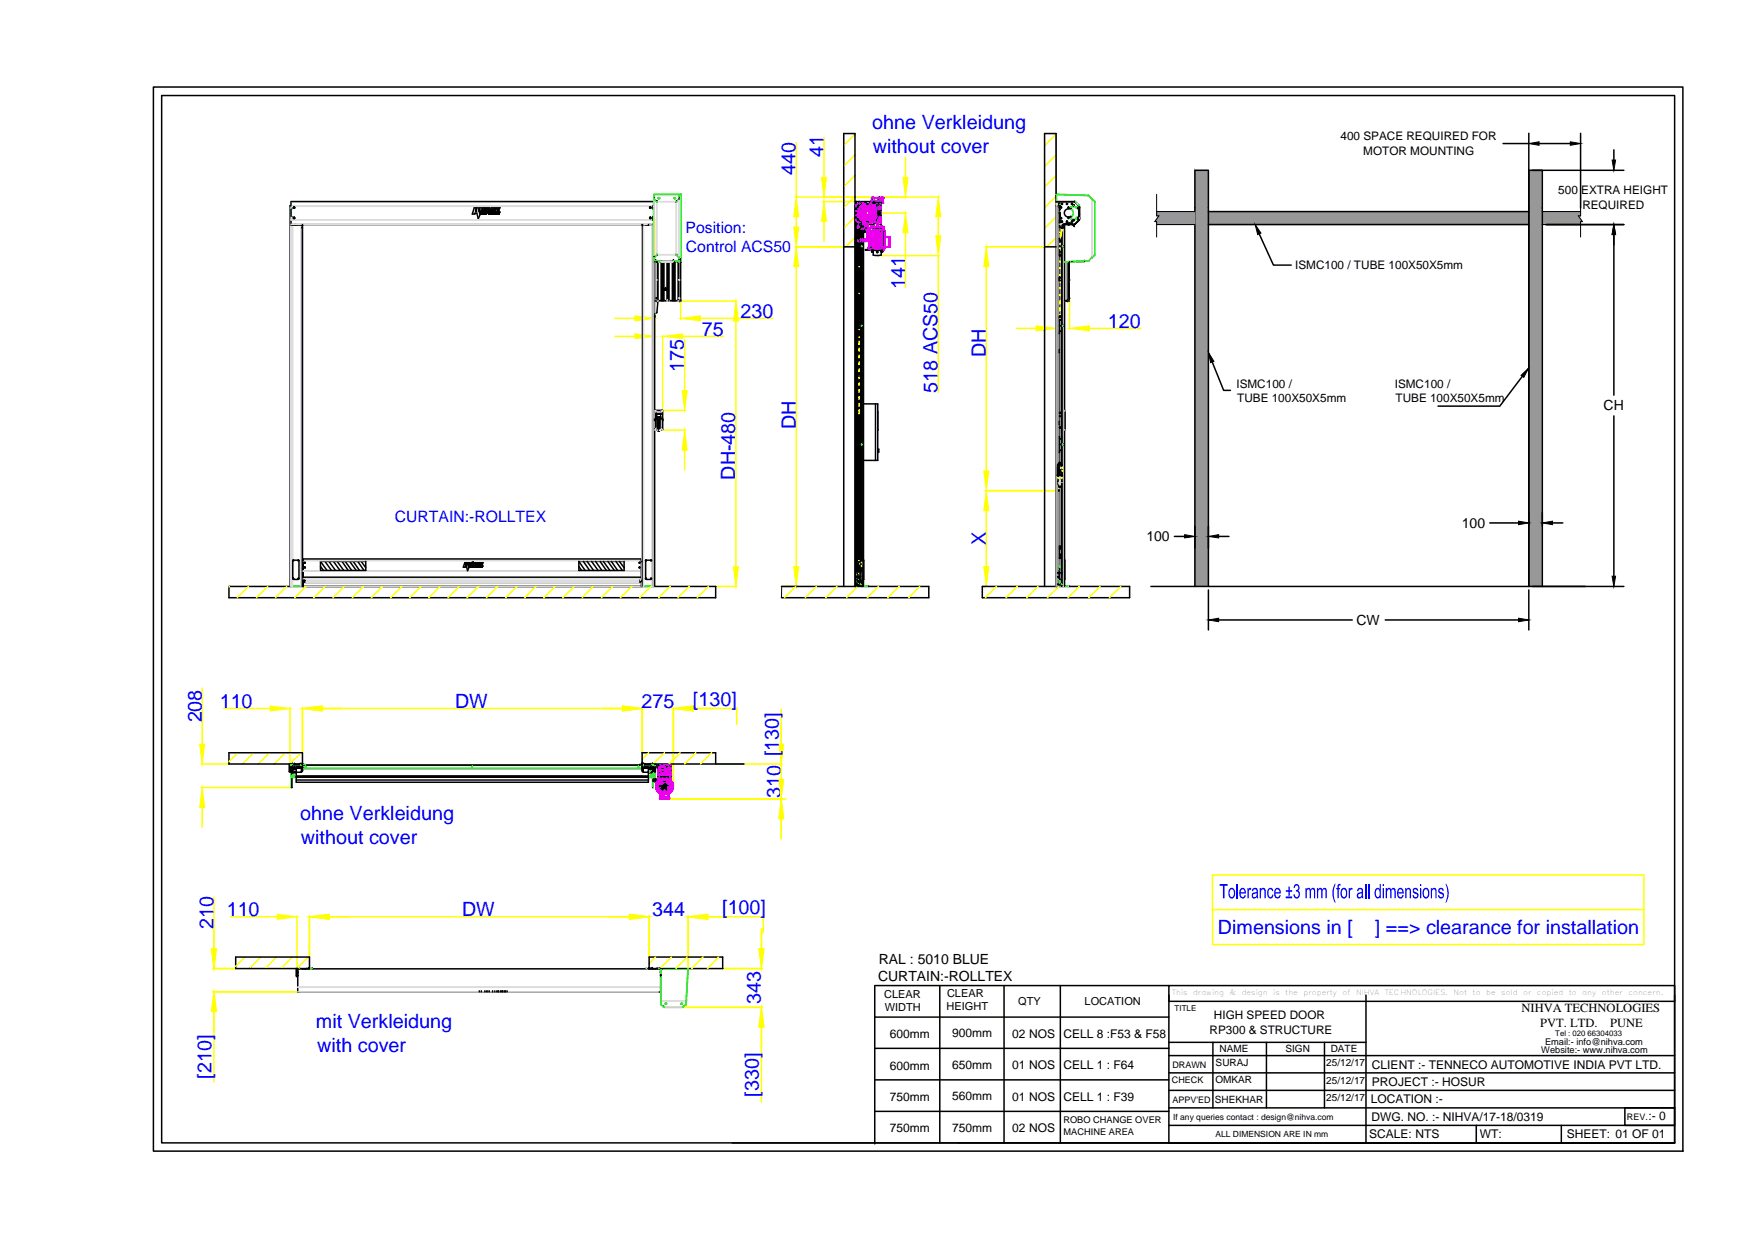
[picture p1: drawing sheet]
<svg xmlns="http://www.w3.org/2000/svg" width="297mm" height="210mm" viewBox="0 0 297 210" stroke-linecap="round" stroke-linejoin="round" font-family="sans-serif">
<defs><g id="words">
<g font-size="3.3" fill="#00f">
<text x="147.6" y="21.9">ohne Verkleidung</text>
<text x="134.6" y="29.6" transform="rotate(-90 134.6 29.6)">440</text>
<text x="139.4" y="26.5" transform="rotate(-90 139.4 26.5)">41</text>
<text x="147.7" y="25.9">without cover</text>
<text x="125.3" y="53.8">230</text>
<text x="153.2" y="48.9" transform="rotate(-90 153.2 48.9)">141</text>
<text x="118.8" y="56.8">75</text>
<text x="187.5" y="55.5">120</text>
<text x="115.8" y="63" transform="rotate(-90 115.8 63)">175</text>
<text x="166.8" y="60.5" transform="rotate(-90 166.8 60.5)">DH</text>
<text x="158.7" y="66.5" transform="rotate(-90 158.7 66.5)">518 ACS50</text>
<text x="134.7" y="72.7" transform="rotate(-90 134.7 72.7)">DH</text>
<text x="124.4" y="81.2" transform="rotate(-90 124.4 81.2)">DH-480</text>
<text x="166.8" y="92.3" transform="rotate(-90 166.8 92.3)">X</text>
<text x="37.2" y="119.8">110</text>
<text x="77" y="119.8">DW</text>
<text x="108.6" y="119.8">275</text>
<text x="117.3" y="119.5">[130]</text>
<text x="34.1" y="122.3" transform="rotate(-90 34.1 122.3)">208</text>
<text x="131.8" y="128" transform="rotate(-90 131.8 128)">[130]</text>
<text x="132.1" y="135.1" transform="rotate(-90 132.1 135.1)">310</text>
<text x="50.8" y="138.9">ohne Verkleidung</text>
<text x="50.9" y="142.9">without cover</text>
<text x="38.4" y="155.1">110</text>
<text x="78.2" y="155.1">DW</text>
<text x="110.4" y="155.1">344</text>
<text x="122.2" y="154.8">[100]</text>
<text x="36.1" y="157.3" transform="rotate(-90 36.1 157.3)">210</text>
<text x="206.1" y="158.1">Dimensions in [</text>
<text x="232.7" y="158.1">] ==&gt; clearance for installation</text>
<text x="53.5" y="174">mit Verkleidung</text>
<text x="128.7" y="170" transform="rotate(-90 128.7 170)">343</text>
<text x="53.7" y="178">with cover</text>
<text x="35.8" y="182.6" transform="rotate(-90 35.8 182.6)">[210]</text>
<text x="128.5" y="185.6" transform="rotate(-90 128.5 185.6)">[330]</text>
</g>
<g font-size="2.7" fill="#00f">
<text x="116" y="39.4">Position:</text>
<text x="116.1" y="42.6">Control ACS50</text>
<text x="66.8" y="88.4">CURTAIN:-ROLLTEX</text>
</g>
<g font-size="2.4">
<text x="271.4" y="69.5">CH</text>
<text x="247.4" y="89.4">100</text>
<text x="194" y="91.7">100</text>
<text x="229.6" y="105.8">CW</text>
<text x="148.6" y="166.1">CURTAIN:-ROLLTEX</text>
<text x="148.7" y="163.2">RAL : 5010 BLUE</text>
</g>
<g font-size="2.1">
<text x="257.5" y="171.4">NIHVA TECHNOLOGIES</text>
<text x="260.7" y="173.8">PVT. LTD.</text>
<text x="272.5" y="173.8">PUNE</text>
</g>
<g font-size="2">
<text x="226.9" y="23.7">400 SPACE REQUIRED FOR</text>
<text x="230.7" y="26.3">MOTOR MOUNTING</text>
<text x="263.8" y="32.8">500 EXTRA HEIGHT</text>
<text x="267.8" y="35.3">REQUIRED</text>
<text x="219.2" y="45.6">ISMC100 / TUBE 100X50X5mm</text>
<text x="209.3" y="65.6">ISMC100 /</text>
<text x="236.1" y="65.6">ISMC100 /</text>
<text x="209.4" y="68">TUBE 100X50X5mm</text>
<text x="236.2" y="68">TUBE 100X50X5mm</text>
<text x="205.5" y="172.6">HIGH SPEED DOOR</text>
<text x="150.6" y="175.7">600mm</text>
<text x="161.2" y="175.6">900mm</text>
<text x="171.3" y="175.6">02 NOS</text>
<text x="180" y="175.6">CELL 8 :F53 &amp; F58</text>
<text x="204.7" y="175">RP300 &amp; STRUCTURE</text>
<text x="150.6" y="181.1">600mm</text>
<text x="161.2" y="180.9">650mm</text>
<text x="171.3" y="181">01 NOS</text>
<text x="180" y="181">CELL 1 : F64</text>
<text x="232.2" y="180.9">CLIENT :- TENNECO AUTOMOTIVE INDIA PVT LTD.</text>
<text x="232.2" y="183.8">PROJECT :- HOSUR</text>
<text x="150.6" y="186.4">750mm</text>
<text x="150.6" y="191.7">750mm</text>
<text x="161.2" y="186.3">560mm</text>
<text x="161.2" y="191.6">750mm</text>
<text x="171.3" y="186.3">01 NOS</text>
<text x="171.3" y="191.6">02 NOS</text>
<text x="180" y="186.3">CELL 1 : F39</text>
<text x="232" y="186.8">LOCATION :-</text>
<text x="232.1" y="189.7">DWG. NO. :- NIHVA/17-18/0319</text>
<text x="279" y="189.7">:- 0</text>
<text x="231.7" y="192.7">SCALE: NTS</text>
<text x="250.5" y="192.7">WT:</text>
<text x="265.2" y="192.7">SHEET: 01 OF 01</text>
</g>
<g font-size="1.9">
<text x="149.7" y="169">CLEAR</text>
<text x="149.7" y="171.2">WIDTH</text>
<text x="160.2" y="171">HEIGHT</text>
<text x="160.3" y="168.7">CLEAR</text>
<text x="172.4" y="170.1">QTY</text>
<text x="183.6" y="170.1">LOCATION</text>
</g>
<g font-size="1.7">
<text x="206.4" y="178.1">NAME</text>
<text x="217.6" y="178.1">SIGN</text>
<text x="225.2" y="178.1">DATE</text>
<text x="205.7" y="183.4">OMKAR</text>
<text x="205.8" y="180.4">SURAJ</text>
<text x="224.5" y="180.5">25/12/17</text>
<text x="224.5" y="183.4">25/12/17</text>
<text x="205.6" y="186.6">SHEKHAR</text>
<text x="224.5" y="186.4">25/12/17</text>
</g>
<g font-size="1.6">
<text x="260.9" y="178.3">Website:- www.nihva.com</text>
<text x="261.5" y="176.9">Email:- info@nihva.com</text>
<text x="180" y="190.1">ROBO CHANGE OVER</text>
<text x="180" y="192.1">MACHINE AREA</text>
</g>
<g font-size="1.5">
<text x="198.3" y="183.4">CHECK</text>
<text x="198.4" y="180.8">DRAWN</text>
<text x="198.4" y="186.7">APPV'ED</text>
<text x="275.4" y="189.7">REV.</text>
</g>
<g font-size="1.4">
<text x="198.8" y="171.1">TITLE</text>
<text x="198.6" y="189.5">If any queries contact : design@nihva.com</text>
<text x="205.7" y="192.4">ALL DIMENSION ARE IN mm</text>
</g>
<text font-size="1.3" x="263.2" y="175.4">Tel : 020 66304033</text>
<g font-size="1.2">
<text x="198.3" y="168.5">This</text>
<text x="201.9" y="168.5">drawing</text>
<text x="208.1" y="168.5">&amp;</text>
<text x="210.2" y="168.5">design</text>
<text x="215.5" y="168.5">is</text>
<text x="217.5" y="168.5">the</text>
<text x="220.6" y="168.5">property</text>
<text x="227.2" y="168.5">of</text>
<text x="229.5" y="168.5">NIHVA</text>
<text x="234.4" y="168.5">TECHNOLOGIES.</text>
<text x="246" y="168.5">Not</text>
<text x="249.3" y="168.5">to</text>
<text x="251.5" y="168.5">be</text>
<text x="254.1" y="168.5">sold</text>
<text x="257.8" y="168.5">or</text>
<text x="260.1" y="168.5">copied</text>
<text x="265.5" y="168.5">to</text>
<text x="267.8" y="168.5">any</text>
<text x="271.1" y="168.5">other</text>
<text x="275.6" y="168.5">concern.</text>
</g>
</g></defs>
<!-- layer: DIMENSIONS -->
<g fill="none" stroke="#ff0" stroke-width=".25">
<path d="M110.8 37.1v20M178.7 22.7v33.1M104.1 56.9h3.4M104.1 53.9h3.4M112.2 56.8v14.4M114.8 51h9.9M115.2 51v3.1M115.5 56.9h7M115.9 57.5v8.6M118.5 53.9h12.3M124.6 54.4v41.5M166.8 41.8h10"/>
<path d="M166.9 45.1v34.6M172 55.6h3.4M181 50.5v5.3M184.4 55.6h8.7M111.8 72.8h4.2M112.1 69.5h3.9M115.9 76.2v3.3M121.2 99.3h3.5M166.3 99.3h.8M166.8 83.1h12.4M166.9 86.4v9.5M34.2 116.5v9.5"/>
<path d="M37.8 119.9h7.9M49.1 119.8v9.8M51.2 119.8v7.5M54.5 119.9h50.8M108.7 119.8v7.5M114 119.8v13.2M117.3 119.9h7.4M124.7 119.8v2.8M34.1 129.3h4.6M34.1 133.3h15.3M34.2 136.7v3.3M113.3 135.3h19.7"/>
<path d="M121.2 129.3h11.2M132.2 120v11.9M132.2 138.6v3.4M36.2 151.8v8.8M39 155.2h7.9M50.3 155v9.2M52.4 155v7M55.7 155.2h50.8M109.9 155v7M116.5 155v8.9M119.8 155.2h9.4M128.9 157.2v3.4"/>
<path d="M129.2 155v2.9M36 164h3.8M36 167.9h14.3M36.2 171.2v12M115.7 170.5h13.3M122.4 164h6.6M128.9 173.9v12.7"/>
</g>
<!-- layer: 0 -->
<g fill="#ff0" stroke="#ff0" stroke-width=".17">
<path d="M115.9 72.8l.4 3.4h-.8z"/>
<path d="M115.5 66.1h.8l-.4 3.4z"/>
<path d="M107.5 56.5l3.3 .4-3.3 .4z"/>
<path d="M112.2 56.9l3.3-.4v.8z"/>
<path d="M107.5 53.5l3.3 .4-3.3 .4z"/>
<path d="M115.2 53.9l3.3-.4v.8z"/>
<path d="M124.1 95.9h.9l-.4 3.4z"/>
<path d="M124.6 51l.4 3.4h-.9z"/>
<path d="M166.5 95.9h.9l-.5 3.4z"/>
<path d="M166.9 83.1l.5 3.3h-.9z"/>
<path d="M166.9 41.8l.5 3.3h-.9z"/>
<path d="M166.5 79.7h.9l-.5 3.4z"/>
<path d="M175.4 55.2l3.3 .4-3.3 .4z"/>
<path d="M181 55.6l3.4-.4v.8z"/>
<path d="M51.2 119.9l3.3-.4v.9z"/>
<path d="M105.3 119.5l3.4 .4-3.4 .5z"/>
<path d="M45.7 119.5l3.4 .4-3.4 .5z"/>
<path d="M52.4 155.2l3.3-.4v.8z"/>
<path d="M106.5 154.8l3.4 .4-3.4 .4z"/>
<path d="M46.9 154.8l3.4 .4-3.4 .4z"/>
<path d="M36.2 167.9l.4 3.3h-.8z"/>
<path d="M35.8 160.6h.8l-.4 3.4z"/>
<path d="M34.2 133.3l.4 3.4h-.8z"/>
<path d="M33.8 126h.8l-.4 3.3z"/>
<path d="M116.5 155.2l3.3-.4v.8z"/>
<path d="M128.5 160.6h.8l-.4 3.4z"/>
<path d="M128.9 170.5l.4 3.4h-.8z"/>
<path d="M114 119.9l3.3-.4v.9z"/>
<path d="M131.8 126h.8l-.4 3.3z"/>
<path d="M132.2 135.3l.4 3.3h-.8z"/>
<path d="M131.8 131.9h.8l-.4 3.4z"/>
</g>
<g fill="none" stroke="#000" stroke-width=".25">
<path d="M49.2 34.8v64.4M49.2 38v61.3M49.2 34.8h-.1v64.4h.1v-61.1h1.9M49.2 38v-3.9h61.4v3.9M49.2 38h61.4M49.4 34.9v.4M49.4 36.7v.6M49.4 38v.1M49.5 38v.1M49.8 38v.1M50 38.1v-.1v.1M50.1 38v.1"/>
<path d="M51.1 38v61.2M51.1 38.6h.1M51.1 38.2h.1M51.2 38v61.3M51.2 38.2h.1M80.3 35.1h.6l.4 1.2-.3 .7-.3-.9h-.3v.1h-.5zM80.6 35.3h.1M80.6 35.3l.1 .5h-.2zM81.5 36.2h.1M81.5 36h.1M81.6 36.2h.1M81.6 35.9h.1"/>
<path d="M81.6 36h.1M81.6 36.2l.1-.3h.2l-.1 .3h-.2M81.6 35.9l-.2 .1-.1 .2h.2M81.6 35.9h-.2l-.1 .3h.2M81.6 36l-.1 .2M81.7 36h.1M81.7 36.2h.1M81.8 36h.1M81.8 35.9h.1M81.8 36v.2h-.2M81.8 36l-.2 .2M81.9 36.2h.1"/>
<path d="M81.9 36h.1M82 36h.1M82 36l-.1 .2M82 36.2h.1M82 35.9h.1M82 35.4h.1M82 35.9l-.1 .3M82.1 35.4h.1M82.1 35.6h.1M82.1 36.2h.1M82.1 35.3h.1M82.1 35.3h-.2v.1h.2"/>
<path d="M82.1 35.3v.1M82.1 36h.1M82.1 36.2h-.1M82.1 35.6l-.2-.1v.2l.2-.1M82.1 35.9h.1M82.1 36v.2M82.1 35.9v.1M82.2 35.5h.1M82.3 35.4h.1M82.3 35.8h.1M82.3 35.2l-.6-.1v.7v-.2h-.3v-.5h-.3v.7h1.2M82.3 35.5v.2"/>
<path d="M82.3 35.5h.1M82.3 35.2h.1M82.3 35.4l-.1 .1M82.3 35.2v.2M82.3 35.7h.1M82.3 35.3h.1M82.3 35.7v.1M82.4 36.1h.1M82.4 36l-.2 .1h.2M82.4 36h.1M82.4 35.9h.1M82.4 36l-.2-.1-.1 .3 .1-.1h.1v.1l.1-.1"/>
<path d="M82.6 35.1h.3l.2 .7h-.2l-.1-.1-.4 .1zM82.7 36.2h.1M82.7 35.3l.1 .2h-.2zM82.8 36h.1M82.8 36v.1M82.8 36.2h.1M82.8 36.1h.1M82.8 36.1l.1 .1M82.9 36.2h.1M82.9 36.1h.1M82.9 35.9h.1M82.9 36.2h-.1"/>
<path d="M82.9 36.1v.1M82.9 36h.1M82.9 35.9l-.2 .2h.2M82.9 35.9v.1M83 35.9l.1 .2-.1 .1zM83.2 36.2h.1M83.2 35.1h.3l.2 .5v-.5h.2v.7h-.4l-.1-.4v.4h-.2zM83.2 35.9l-.1 .2 .1-.2M83.2 35.9h.1M83.3 36.1h.1M83.3 36h.1M83.3 36.2h.1"/>
<path d="M83.4 36h.1M83.4 36.2h.1M83.4 36.1h.1M83.4 36.1v.1h-.2M83.4 35.9h.1M83.4 36.2h-.2M83.4 36.1v.1M83.5 36h.1M83.5 35.9h.1M83.5 36h-.2l.1 .1M83.5 35.9h-.2v.2M83.5 35.9v.1"/>
<path d="M83.5 36l.3-.1-.3 .3 .1-.2zM83.8 35.9h.2l-.2 .1v.1h.2l-.3 .1h.2h-.2zM83.9 35.1h.3l.1 .3 .1-.3h.2l-.2 .7h-.2v-.2zM84.1 35.9v.3l.2-.3-.1 .3 .1-.2-.3 .2 .1-.2-.2 .2zM84.3 36.2h.1M84.3 35.4h.1M84.4 36h.1M84.4 36.1h.1M84.4 36l.1 .1M84.4 36.2h.1M84.5 36h.1M84.5 36.2h.1"/>
<path d="M84.5 36.1h.1M84.5 36.1l-.2 .1M84.5 35.9h.1M84.5 36.2h-.1M84.5 36.1v.1M84.6 36h.1M84.6 35.9h.1M84.6 36l-.2 .1M84.6 35.9l-.2 .1M84.6 35.9v.1M108.7 38v61.3M108.7 38.2h.1"/>
<path d="M108.7 38.6h.1M108.8 38v61.2M109.7 38v.1M109.8 38v.1M109.9 38v.1v-.1M110 38v.1M110.4 38v.1M110.5 34.9v.4M110.5 36.7v.6M110.5 38v.1M110.6 38v61.2v-61.1h-1.8M110.6 35.7h.1"/>
<path d="M110.6 37.8l.1 61.4M110.6 37.1v.3M110.6 37h.1M110.6 35.3h.1M110.6 34.8l.1 .1M110.6 34.7h.1M110.6 34.3h.1M110.7 33.7h.1M110.7 33.1h.1M110.7 32.9h.1M110.7 33.7l.5 .5M111.1 34.2h.1"/>
<path d="M111.2 34.2h.1M111.2 34.1v.1M111.4 33.5l.2 .1M111.5 33.6h.1M114.1 33.5l.2 .1M114.1 33.6h.2M114.5 34.2h.1M114.5 34.1v.1M114.9 33.7h.1M114.9 33.7l-.4 .5M115.2 32.9l-.2 .2M115.2 32.9h.1"/>
<path d="M178.7 34.8h.6v43.6v-.1M178.8 34.1h3.1l-3.1 .1M178.8 32.9v1.9M178.9 34.8v64.5M178.9 34.2v65M179.1 34.8v43.7M179.3 34.8v43.6M179.3 37.4v.3M179.3 36.1h.1M179.3 36l.1 .1M179.3 35.1v.1M179.3 38.4h.1"/>
<path d="M179.3 37.6h.1M179.3 35.1v.1zM179.3 35.9v.3M179.3 38.4v2M179.4 39.8h.1M179.4 34.8v.7zM179.4 38.4h.1M179.5 38.4v1.9M179.5 38.1v1.8M179.5 35.1v.1M179.5 38.1v2M179.5 35.1h.1"/>
<path d="M179.5 39.9v38.5M179.6 35.1v.1M179.6 36.9l-.1 .1h.1M179.7 35.1v.1M179.7 36.9v.1M179.7 37.5v.1M179.7 38.6v39.9M179.7 38.6v.5M179.7 39.2v39.3M179.8 37.8h-.2l-.1 .2M179.8 37.8l.2 .4v.4h-.5M179.8 38.2l.1-.1v.1"/>
<path d="M179.9 38.2h.1M179.9 38.6v3M180 38v.1h.1M180 38h1.9M180.1 38.1l.1 61.1M180.7 37.8a1.06 1.06 0 0 0-.9 .9l-.3 1.7 .3-1.7M180.8 37.8v.1zM180.8 37.8l.1 .3zM180.8 38h.1h-.1M180.9 37.8l.5 .1-.4-.1-.1 .1M181.2 36.7h.2M181.3 35.3a.87 .87 0 0 0-1.2 .7 .67 .67 0 0 0 .4 .7 .67 .67 0 0 0 .7-.1"/>
<path d="M181.5 38h.1M181.5 38l.3 .3M181.7 37.2v.2M181.7 34.7v.1M181.7 34.7v.2M181.8 38.4h.1M181.9 34.1l.8 .8M181.9 37.9h.1M181.9 38h-2M181.9 34.2l.7 .7M182.3 35.1v.2M182.3 36.8v.2"/>
<path d="M182.4 35.1v.2M182.4 36.8v.2M182.4 35.2h.2M182.4 37h.2M182.4 36.9h.2M182.4 35.3h.2M182.6 37.1h.1M182.6 35.1h-.2v.2M182.6 36.8h-.2v.2M182.6 35h.1M182.6 34.9h.1M182.6 37.2h.1"/>
<path d="M182.6 34.9v2.3M182.7 34.9v.1M182.7 34.9v2.3M182.7 36.7v.1M182.7 37.2l-.8 .8 .7-.8M182.7 35.2h.1M182.7 37.1v.1M182.7 36.2h.1M182.7 35.1h.1M182.7 37h.1M182.7 35v2.1M184.2 33.1h.1"/>
<path d="M184.8 33.7h.1M185.3 34.1v.1M110.7 44.2h.1M110.7 43.6h.1M110.7 44.3h.1M110.8 53.5h.1M110.8 53.7h.1M110.8 44.4v54.8l-.2 .1M110.8 53h.3M110.8 44.4v8.6M110.9 44.4h.1M110.9 50.9h.5"/>
<path d="M110.9 50.9h.1M111 51h.1M111 51h4.2M111 50.9h4.2M111 43.9v7M111 50.9h-.1M111 51.1h.1M111 44.3v6.6M111.1 44.3h.1M111.1 51h.1M111.1 52.9h.1M111.1 47.4h.1"/>
<path d="M111.1 47.4v.1l.1-.1M111.1 43.1h.1M111.2 47.4h.1M111.2 43.1h.1M111.2 43.1l-.5 .5M111.3 44.3v6.6M111.4 44.3v6.6M111.4 51l-.2 1.9M111.8 44.3h2.1M111.8 44.3h.1M111.9 44.3v6.6M112 44.3v6.6"/>
<path d="M112.1 44.3v6.6M112.2 44.3v6.6M112.3 44.3v6.6M112.4 44.3v6.6M112.6 49l.1-.1-.1 .1h.1M112.6 49h.1M112.7 49h.1M112.7 48.7l.2 .4h-.5zM112.7 48.8l.1 .3h-.3zM112.9 44.3v6.6M113 50.9h.2M113 44.3v6.6"/>
<path d="M113.2 50.9h.1M113.2 44.3v6.6M113.8 44.3v6.6M113.9 44.3h.1M114 43.9v7M114.1 44.3v6.6M114.2 44.3v6.6M114.4 43.1l.5 .5M114.5 43.1h.1M114.8 44.3v6.6M114.8 50.9h.1M114.8 50.9h.4"/>
<path d="M114.9 44.3v6.6M114.9 44.3h.1M114.9 50.5h.1zM114.9 47.4h.1zM114.9 44.3h.1zM114.9 43.6h.1M114.9 44.2h.1M114.9 44.2l.3 .1M115 47.4h.1M115 50.5h.1M115 51h.1M115 51.1h.2"/>
<path d="M115.1 44.3v6.6M115.1 43.8h.1M115.2 50.9h-.1M115.2 51h-.1M115.2 51h.1M115.2 44.4h.1M115.2 50.9h.1M115.2 44.3l.1 .1M115.2 43.9v7M176.8 41.8h1.9M179.3 56.4v13.5M179.3 43v.2"/>
<path d="M179.3 59.6h.1M179.3 59.3h.1M179.3 47.4h.1M179.3 47.2h.1M179.3 59.7h.1M179.3 47.5h.1M179.3 47v.5M179.3 59.2v.5M179.3 59.2h.1M179.3 53.8h.1M179.3 40.4h.1M179.3 47h.1"/>
<path d="M179.3 40.7v.1M179.3 41.7v.1M179.3 42.6v.1M179.3 43.3v10.3M179.3 53.6v.2M179.3 54.1v.1M179.3 55.1v.1M179.3 56v.1M179.3 47.6h.1M179.4 43.2v.1zM179.4 53.5v.1zM179.4 55.1v.1"/>
<path d="M179.4 54.1v.1M179.4 56v.1M179.4 41.7v.1M179.4 40.7v.1M179.4 42.6v.1M179.4 54.4h.1M179.4 53.8h.1M179.4 53.2h.1M179.4 41v13.4M179.4 41h.1M179.4 40.4h.1M179.4 47h-.1"/>
<path d="M179.4 59.7h.1M179.4 59.2h.1M179.4 56.5h.1M179.4 47.6h.1M179.4 47h.1M179.4 43.1h.1M179.4 54.1h.1M179.4 54.2h.1M179.4 41.7v.1zM179.4 40.7v.1zM179.4 42.6v.1zM179.4 43.2v.1"/>
<path d="M179.5 43.2v.1M179.5 53.6h.1M179.5 40.4h.1M179.5 43.1v.1M179.5 43.3v10.3M179.5 53.6v.2M179.5 54.1v.1M179.5 55.1v.1M179.5 56v.1M179.5 56.5v13.4M179.5 47.5h.1M179.5 47h.1"/>
<path d="M179.5 40.1v38.3M179.9 41.8v13.2M179.9 55.2v20M180.2 51h.7M180.2 50.9h.7M180.7 51h-.1M180.7 51.1h.1M180.7 44.3v6.6v-6.6M180.7 50.7h.1M180.7 50.9v-6.6v6.6M180.8 51h.1M180.9 44.3v6.6"/>
<path d="M180.9 50.9v-6.6v6.6M180.9 50.9h.1M180.9 50.4h.1M180.9 47.5h.1M180.9 47.3h.1M180.9 44.4h.1M181 50.4h.1M181 47.3h.1M181 50.5h-.1M181 44.3v.1M181 47.4v.1M181 47.3v.2"/>
<path d="M181 50.4v.1M181.1 44.3h.1M181.4 44.3h.1M181.5 44.3h.1M183.5 44.2h.1M183.5 44.3h-2M184.2 44.1v.1M184.8 43.6h.1M185.3 43.1h.1M110.8 71.2h.1M110.8 71.1h.1M110.8 72.7l.5 .1"/>
<path d="M110.8 72.8h.1M110.8 69.5h.1M110.8 69.6l.1-.1 1.3 .1-.1 3.2M110.9 72.8h.1M110.9 69.4h.1M110.9 72.7h.1M110.9 69.6h.1M110.9 69.6h.1zM111 72.7h.1M111 69.6h.1M111 72.6v-2.8v2.7l.1 .1M111 72.5l.1 .1"/>
<path d="M111 70.8l.1 .2M111.1 70.5v.1M111.1 70.1v.8M111.1 69.6l-.1 .1M111.1 70.7v.1M111.1 70.1v.5M111.1 70.7h.1M111.1 70.1h.1M111.1 70l-.1 .1M111.1 70.8h.1M111.1 70.7h.2M111.1 71h.8"/>
<path d="M111.1 70.9h.2M111.1 70.6h.7M111.1 70.1v.5h.8v-.5M111.1 70h.8M111.2 70.7l-.1 .1M111.2 70.8h.1M111.2 70.7v.1M111.2 72.8h.1M111.3 72.8h.5M111.3 71.4v.1M111.3 72.5h.1M111.3 71.9v.1"/>
<path d="M111.3 70.8h.1M111.3 70.8v.1M111.3 71.2v.3M111.3 71.7v.3M111.3 72.2v.3M111.3 71.1h.1M111.3 72.1v.1M111.3 71.6h.1M111.4 71.2v.2M111.4 72.2v.2M111.4 71.7v.2M111.4 72.5h.2"/>
<path d="M111.4 72.1h.2M111.4 72h.2M111.4 71.6h.2M111.4 71.5h.2M111.4 71.1h.2M111.4 70.7v.2M111.4 71.2h.1M111.4 72.2h.1M111.4 71.7h.1M111.4 71.2h.2M111.4 72.2h.2M111.4 71.7h.2"/>
<path d="M111.4 72.8v.2h.2v-.2M111.4 72.2l.2 .2h-.2zM111.6 71.2h.1M111.6 71.2h-.2v.2h.2M111.6 71.2v.2M111.6 71.4h.1M111.6 72.4h.1M111.6 71.9h.1M111.6 71.1h.1M111.6 72.1l.1 .1M111.6 71.6h.1M111.6 70.7v.1"/>
<path d="M111.6 71.7v.2M111.6 72.2v.2M111.7 70.7h-.1M111.7 70.8h.1M111.7 70.7h.1M111.7 71.4l-.1 .1M111.7 72.5h-.1M111.7 71.9l-.1 .1M111.7 70.9h.2M111.7 71.2v.3M111.7 71.7v.3M111.7 72.2v.3"/>
<path d="M111.7 70.7v.1M111.7 72.8h.4M111.7 70.8h.1zM111.7 72.8h.1M111.8 70.7v.1M111.8 70.1h.1M111.8 70.1h-.7h.8M111.8 70.8h.1M111.8 70l.1 .1M111.9 70.8l-.1 .1M111.9 70.5l-.1 .1M111.9 69.6l.1 .1"/>
<path d="M111.9 72.6h-.8h.8M111.9 69.6h-.8h.8M111.9 70.1v.5M111.9 70.7v.2M111.9 70.8l-.1 .2M111.9 70.1v.8M112 72.5l-.1 .1M112 72.7h.1M112 69.6h.1M112 72.5v-2.7v2.8M112 69.4h.1M112.1 72.7h.1"/>
<path d="M112.1 69.6h.1M112.1 72.8h-.1M112.1 69.5h.1M112.2 71.2h.1M112.2 71.1h.1M112.2 72.7h-.1M179 79.8h.1M179 79.7h.1M179 79.6h.1M179 79.5h.1M179 79.4h.1M179 79h.1"/>
<path d="M179 78.8v1.7M179.1 79.5h.1M179.1 79.6h.1M179.1 78.9h.1M179.1 78.9v1.3M179.1 78.6v.2M179.2 78.8h.4M179.3 78.9h.1M179.3 78.5v.3M179.3 76.6v1.7M179.3 71.8h.1M179.3 71.5h.1"/>
<path d="M179.3 71.9h.1M179.3 78.4l-.3 .4M179.3 71.4v.5M179.3 78.9v1.5M179.3 78.5l-.1 .1-.1 .2M179.3 78.5h.1M179.3 71.4h.1M179.3 78.6h.1M179.3 78.6v.1M179.3 78.7h.1M179.3 72.4v1.5M179.3 78.7h.2"/>
<path d="M179.3 78.5v.2h.2M179.3 69.9v2.4M179.3 74.3h.1M179.3 75.2v.1M179.3 76.2v.1M179.4 69.8h.1M179.4 72.4v-.1v.1M179.4 70.4v.1M179.4 69.8v.1M179.4 75.2v.1M179.4 74.2v.1M179.4 76.2v.1"/>
<path d="M179.4 78.5h.1M179.4 70.5h.1M179.4 78.7h.1M179.4 71.3l-.1 .1M179.4 78.7v-42.6v42.6M179.4 78.9v.1v-.1M179.4 76.6h.1M179.4 73.9h.1M179.4 71.9h.1M179.4 71.3h.1M179.4 72.3v.1M179.4 69.8l.1 2.5"/>
<path d="M179.4 72.3l.1 1.6M179.4 78.4l.4 .4M179.4 78.5l.2 .1v.2M179.4 78.4v.1M179.5 78.4h.1M179.5 78.6h.1M179.5 78.7h.1M179.5 71.9h.1M179.5 71.4h.1M179.5 74.3h.1M179.5 75.2v.1M179.5 76.2v.1"/>
<path d="M179.5 76.6v1.8M179.5 78.6v.1M179.5 78.5h.1M179.5 78.5v.3M179.7 78.9v1.3M179.7 78.6v.2M179.7 78.9h.1M179.7 78.9h-.7M179.7 79.6v.4M179.7 79v.5M179.7 78.7v.1M179.8 79.9h.1"/>
<path d="M179.8 79.8h.1M179.8 79.7h.1M179.8 79.6h.1M179.8 79.1h.1M179.8 78.9h.1M179.8 79.7v-.8v1.5M179.8 78.8v1.7M180.2 72.8h.1M180.2 69.5h.1M180.2 72.7v.1M180.3 69.5v3.3M38.7 99.3h82.4v1.9h-82.4z"/>
<path d="M49.6 98h.1M49.6 94.8l-.1 .1v3l.1 .1M49.7 98.1h.8M49.7 94.8h.8M50.5 94.8l.1 .1v3l-.1 .1M51.2 99.2v.1M51.2 97h.1M51.2 96.4h.1M51.2 95h.1M51.2 94.9h.1M51.2 94.7h.1M51.2 95v2"/>
<path d="M51.3 95v.1M51.3 99.2h57.3M51.3 98.2h.3v.4h56.7v-.4h.3M51.3 99.3v-4.7h57.3v4.7M51.3 97.7h57.3M51.3 96.7h57.3M51.3 96.3v.1M51.4 98.3v.1M51.4 98.3l.1 .3M51.4 98.3h.1M51.4 98.2v.1M51.5 98.5h.1"/>
<path d="M51.5 98.4h.1M51.5 98.3h.1h-.1M51.5 98.2v.1M51.5 98.3h-.1l.1 .2M51.5 98.6h.1M51.5 98.3v.3M54.2 95.9l.6 .7M54.2 95l1.1 1.6M54.2 95h7.7v1.6h-7.7zM55 95l1.1 1.6M55.7 95l1.1 1.6M56.4 95l1.1 1.6"/>
<path d="M57.1 95l1.1 1.6M57.9 95l1 1.6M58.4 95l1.1 1.6M59.2 95l1.1 1.6M59.8 95l1 1.6M60.6 95l1 1.6M61.1 95l.8 1.1M78.7 95.3h.4l.2 .8-.2 .5-.1-.7-.6 .1zM78.9 95.4h.1M78.9 95.4v.3h-.1zM79.3 95.3h.2v.3h.1v.1h-.3zM79.5 96h.1"/>
<path d="M79.6 95.8h.1M79.6 95.9v.1zM79.6 96h.1M79.6 95.8l-.2 .2M79.6 96h-.1M79.6 95.9h.1M79.6 95.9l-.1-.1-.1 .2h.2M79.6 95.8v.1M79.7 96h.1M79.7 95.8h.1M79.7 95.8l-.1 .1M79.7 96h-.1"/>
<path d="M79.7 95.8l.1 .1M79.8 95.8h.1M79.8 95.9h.1M79.8 95.9l-.1 .1M79.8 96h.1M79.8 95.8l-.2 .1M79.8 95.8v.1M79.9 96h.1M79.9 95.4h.1M79.9 95.9h.1M79.9 95.4v.1M79.9 95.8h.1"/>
<path d="M79.9 95.6h.1M79.9 95.5h.1M79.9 95.8v.1M79.9 95.5v.1M80 95.8h.1M80 95.9h.1M80 95.9l-.1 .1 .1-.1M80 95.8l-.1 .1M80 95.8v.1M80 95.5h.1M80 95.7h.1M80 95.9h.2v-.1l-.3 .2"/>
<path d="M80.1 95.5h.1M80.1 95.3h-.4v.4h.3M80.1 95.3h.1M80.1 95.7h.1M80.1 95.9v.1zM80.1 95.4h.1M80.1 95.6h.1M80.1 95.3l-.1 .2M80.1 95.5v.2M80.2 95.8h.1M80.2 95.9h.1M80.2 95.9h-.1"/>
<path d="M80.2 95.8l-.4 .2 .1-.1M80.2 95.8v.1M80.3 95.3h.2l.2 .4h-.6zM80.4 96h.1M80.4 95.9h.1M80.4 95.4v.1zM80.4 95.9l.1 .1M80.4 95.8h.1M80.4 95.8v.1M80.5 95.8h.1M80.5 95.9h.1M80.5 96h.1"/>
<path d="M80.5 95.9l-.1 .1M80.5 95.8v.1M80.5 96h-.1M80.6 95.8h.1M80.6 95.8l.1 .1v-.1l-.1 .2zM80.7 95.3h.3v.2v-.2h.4l.1 .2v-.2h.3l-.2 .4h-.2l-.2-.4v.4h-.2l-.1-.2v.2h-.2zM80.7 96h.1M80.7 95.8h.1M80.8 96h.1M80.8 95.9h.1M80.9 96h.1M80.8 95.8h.1"/>
<path d="M80.8 95.9v.1M80.9 95.8h.1M80.9 95.9h.1M80.9 95.8l-.1 .1M80.9 95.9v.1M80.9 96h-.1M81 96h.1M81 95.8h.1zM81 95.8v.2v-.2M81.1 96l.2-.2-.3 .2h.2M81.2 96h.1M81.3 96h.1"/>
<path d="M81.3 95.8v.2zM81.4 96h.1M81.5 96h.1M81.5 95.5h.1M81.5 95.8l-.2 .2zM81.5 95.9h.1M81.6 95.9h.1M81.6 95.8h.1M81.6 96h.1M81.6 95.8v.1M81.6 95.9v.1M81.6 95.9l-.1 .1"/>
<path d="M81.6 95.8l-.1 .1M81.7 95.8h.1M98 95h7.6v1.6h-7.6zM98 95.9l.4 .7M98 95l1 1.6M98.7 95l1.1 1.6M99.4 95l1.1 1.6M100.1 95l1.1 1.6M100.8 95l1.1 1.6M101.6 95l1 1.6M102.1 95l1.1 1.6M102.9 95l1.1 1.6"/>
<path d="M103.5 95l1 1.6M104.2 95l1.1 1.6M104.8 95l.8 1.1M108.3 98.6h.1M108.3 98.3h.2M108.4 98.2h.1M108.4 98.6h.1M108.4 98.2v.1M108.5 98.3h.1M108.5 98.4l-.1 .1M108.5 98.3v.1M108.5 98.4h.1"/>
<path d="M108.5 98.4l-.1 .2M108.5 98.2v.1M108.6 97h.1M108.6 96.4h.1M108.6 95h.1M108.6 94.9h.1M108.6 94.7h.1M108.6 96.3v.1M108.6 95v.1M108.6 95v2M108.7 99.2v.1M109.2 97.9l.1 .1"/>
<path d="M109.3 94.9v3.1M109.3 94.8l-.1 .1M109.4 98.1h.8M109.4 94.8h.8M110.2 94.8l.1 .1M110.2 98h.1M110.3 97.9l-.1 .1M110.3 94.9v3.1M166.3 99.3h24.9v1.9h-24.9zM176.8 99.3v-76.7h1.9v76.7M178.8 99.2v.1M178.9 99.3h.1"/>
<path d="M179 80.5h.1M179 80.3h.1M179 80.5l.2 2.6M179 80.5h.3M179 80.2h.1M179 80.3v.2M179.1 81.5v.4M179.1 80.3h-.1M179.1 81.5h.1M179.1 80h.1M179.1 80.6h.1M179.1 81.3h.1"/>
<path d="M179.1 80.9h.1M179.1 80.6h.2M179.1 80.3h.6M179.1 80.2h.6M179.1 80.2h.1M179.1 80.3v.2M179.1 80.6v.7M179.1 81.8l.3 .3M179.1 82h.1M179.1 82l.1 1.1M179.1 80.9v.4M179.1 81.4v.3"/>
<path d="M179.1 82.2v14.7M179.1 97.1v.5M179.1 97.8v1M179.1 99v.2M179.1 82l.2 .1M179.2 80.5h.1M179.2 83v.1M179.2 83.1h.1M179.2 82.3h.1M179.3 80.5h.1M179.3 82.1v.1M179.3 82.3h.1"/>
<path d="M179.3 80.9h.1M179.3 80.9v1.1M179.3 82.3v16.9M179.3 82.4h.1M179.3 82.1v.2M179.3 94.5h.1M179.3 82.4l.1-.1 .1 .1v16.8l.4 .1M179.3 82.3h.2M179.3 82.2h.1M179.3 80.6h.1M179.3 82.1h.1M179.3 99h.2"/>
<path d="M179.3 82.4v16.8h-.6M179.3 98.1h.1M179.3 97.3h.2M179.3 96.5h.1M179.3 93h.2M179.3 80.8v1.3M179.3 80.6l-.2 .7M179.3 80.2h.1M179.3 82.3v.1M179.3 82.1l-.1 .2 .1 .1M179.3 92.4h.1M179.3 82l.1 .1"/>
<path d="M179.3 80.6v1.4M179.3 82h.1M179.3 80.4h.1M179.3 92.8h.1M179.3 81.7h.1M179.3 81.9h.1M179.3 92.9h.2zM179.3 95.9v-1.3h.2v1.3M179.3 92.9h.2M179.3 82.4h.2v10.1h-.2zM179.3 96.5l.2 .1M179.3 81.9v.1"/>
<path d="M179.3 82v.1M179.3 92.6v.1M179.3 92.8v.2M179.3 94.3v.1M179.3 96v.1M179.3 98.5v.1M179.3 98.8v.2M179.3 80.6l-.2 .9M179.4 80.4l-.1 .1M179.4 82.1h.1M179.4 96.5h.1M179.4 81.4h.1"/>
<path d="M179.4 81.9h.1M179.4 80.5h.1M179.4 80.4h.1M179.4 80.1h.1M179.4 80.1l-.1-.6h.2l-.1 .6M179.4 80.1v.1M179.4 80.3v.1M179.4 80.4v.1M179.4 80.6v.8M179.4 81.4l-.1 .3M179.4 81.9h-.1M179.4 82l.1 .1"/>
<path d="M179.4 82h.1M179.4 81.4v.5M179.4 82.2h.1M179.4 82.3h.1M179.4 94l-.1 .1M179.4 92.4h.1M179.5 80.6h-.2M179.5 92.8h-.2h.2M179.5 92.8h.1M179.5 80.4h.1M179.5 80.6l.2 .9M179.5 92.9h.1"/>
<path d="M179.5 80.5h.1M179.5 80.6v1.4M179.5 92.6v.1M179.5 92.8v.2M179.5 94.3v.1M179.5 96v.1M179.5 98.5v.1M179.5 98.8v.2M179.5 82l-.1 .1M179.5 82.1v.2M179.5 92.9l-.1 .1M179.5 94.5h-.1"/>
<path d="M179.5 82.2h.1M179.5 82.4h.1M179.5 80.6h.1M179.5 82.3h.1M179.5 82.1h.1M179.5 80.6h.2M179.5 80.8v1.2M179.5 82.3v.1M179.5 80.6l.2 .7M179.5 80.2v.2M179.5 98l-.2 .1M179.5 82.1v.1h-.2"/>
<path d="M179.5 80.5h.3M179.5 80.3v.1M179.5 80.6v.1M179.5 80.9v1.1M179.5 82.3v16.9M179.6 82.3l-.1 .1M179.6 80.5h.1M179.6 80.5h-.5M179.7 81.8l-.3 .3M179.7 98.8l.1 .1-.1 .1zM179.7 80.3v.2M179.7 80.6v.6"/>
<path d="M179.7 81.4v.3M179.7 82v14.9M179.7 97.1v2.1M179.7 80.3h.1M179.7 81.5v.4M179.7 81.8l-.2 .3M179.7 80.2h.1M179.7 80.5h.1M179.7 80.6h.1M179.7 81.3h.1M179.7 80.6v.7M179.7 81.5v.1"/>
<path d="M179.7 97.1v1.7M179.7 99v.2M179.8 80.5h.1M179.8 80.3l-.1 .2M179.8 80.4h.1M179.8 80.5h-.1M179.8 80.5l-.1 1.4M179.9 99.2v-23.8v23.9M180.2 94.8v3.3M181 99.2v.1M38.7 127.4h12.5v1.9h-12.5zM49.1 130.2h.1"/>
<path d="M49.1 130h.1M49.1 129.7h.1M49.1 130.5h.1M49.1 129.8h.1M49.1 130.4h.1M49.1 129.5v.3M49.1 129.3v1.3M49.1 130.1v.3M49.2 130.5h.1M49.2 129.9h.1M49.2 130.1h.1M49.2 130.5v.1z"/>
<path d="M49.2 130.6h.1M49.2 130h.1M49.2 129.4h-.1M49.3 129.8h.1M49.3 130.4h-.1M49.3 130.1h.1M49.3 129.9h.1M49.3 130.6h.1M49.3 130.5h.1M49.3 130.3h.1M49.3 129.9h-.2v.2h.2M49.3 129.8l-.1 .1"/>
<path d="M49.3 130.3v.1M49.3 129.6h.1M49.4 130.7h.1M49.4 130.6l.1 .1M49.4 129.9h.4M49.4 130.4l.7 .3M49.4 130.1h.4M49.5 130.1h.1M49.5 129.4h.1M49.5 129.5l-.1 .1v3.7h-.1M49.5 129.4l-.4 .1M49.5 130.7h1.4"/>
<path d="M49.5 129.5h60.8M49.6 130.1h.1M49.6 131.4v-.2l.1 .2M49.6 129.9v.2M49.7 130.2h.1M49.8 130.1l-.1 .1M49.8 130.1h.1M49.8 130v.1M49.8 130.1v-.2v.2M49.8 130l-.2-.1v.1M49.8 129.4h.1M49.8 130h.1"/>
<path d="M49.9 130.1h.1M49.9 130h.1M49.9 130v.1M49.9 130.1h.2M49.9 130h1.3M50 130.1h.1M50 130h.1M50 130v.1M50 130.2h.1M50 129.9h.1M50 129.4h.6M50.1 130.1l-.1 .1"/>
<path d="M50.1 130.6h.1M50.1 130v2.4h59.6v-2.4M50.1 130.7h.1M50.1 130.8h-.6h.6M50.1 130h-.2h60.1h-.3M50.1 131.4h59.6M50.1 132h59.6M50.1 131.5h59.6M50.1 131.6h59.6M50.2 130h.1M50.2 129.9h.1M50.3 129.8v.2"/>
<path d="M50.3 129.8h-.1M50.3 129.8h.3M50.5 129.8v.1M50.6 129.8h.1M50.6 129.8v.1M50.7 129.9l-.8 .1M50.7 129.9v.1M50.7 130h.1M50.8 130h.1M50.8 129.4h.1M50.9 130h.1M51 129.5v.3h-.2h.1l-.1 .2"/>
<path d="M51 129.8v.1h.2M51 129.9h.1M51 129.5v.4M51 130.1l-.1 .6M51.1 129.5v.3M51.1 130.3h.1M51.1 130.5h.1M51.1 130.1h.1M51.1 130.1v.5l-.2 .1M51.1 129.7h.1M51.1 129.9h.1M51.1 129.5h.1"/>
<path d="M51.1 129.4h.1M51.1 129.8h.1M51.1 129.3h.1M51.2 130.1h.1M51.2 129.9h.1M51.2 129.4h.1M51.2 129.8h-.1M51.2 129.5h.1M51.2 130.1v.5M51.2 131.4v.1M51.2 130.4h-.1M51.7 129.4v.1"/>
<path d="M108.2 129.4v.1M108.7 130.1h-.1M108.7 129.9h.1M108.7 129.4h.1M108.7 129.3v-1.9h12.4v1.9M108.7 129.3h17.3M108.7 130.4h.1M108.7 130h1.3M108.7 129.8h.1M108.7 129.5h.1M108.7 131.4v.1M108.7 129.3h.1"/>
<path d="M108.7 130.1h.1M108.8 130.6l.1 .1M108.8 129.7h.1M108.8 129.5h.1M108.8 129.8h.1M108.8 129.4h.1M108.8 130.1h.1M108.8 130.3h.1M108.8 130.5h.1M108.8 129.5v.3M108.8 130.1l.1 .6M108.8 130.1h-.1v.5"/>
<path d="M108.9 129.8l.2 .1M108.9 129.9h.1M108.9 129.5h.1M108.9 129.5v.4M108.9 130.1v.5M108.9 129.3h.1M108.9 129.8v.1h-.2M108.9 130.7h1.4M109 129.9h.1M109 129.8h.1M109 129.8h.3M109 130h.1"/>
<path d="M109.1 129.9h.1M109.1 130h.1M109.1 129.4h.1M109.1 129.9v.1M109.2 129.9l-.1 .1M109.2 129.9h.8M109.2 129.4h.7M109.3 129.8h-.1M109.6 129.8v.2M109.6 129.8h-.3v.1M109.6 129.9h.1M109.7 130h.1"/>
<path d="M109.7 130.7h.1M109.7 130.8h.6h-.6M109.7 130.1h.2M109.7 130.6h.1M109.8 130.2h.1M109.9 129.9h.1M109.9 130.1l-.1 .1M109.9 130.1h.1M109.9 130h.1M109.9 130v.1M110 130.1h.1M110 130v-.1v.1"/>
<path d="M110 130v.1M110 129.9v.2v-.2M110 130l.2-.1v.1M110 129.4h.1M110 130h.1M110 130.1h.5M110.1 130.1h.1M110.1 130v.1M110.1 130.2h.1M110.1 131.4l.1-.2v.2M110.2 130.1l-.1 .1M110.3 129.9v.2"/>
<path d="M110.3 130.1h.1M110.3 129.5l.1 .1M110.3 129.4h.4M110.4 130.7h-.1M110.4 130.1h.1M110.4 129.4h.1M110.4 130.7h.1M110.5 130.6l-.2 .1M110.5 129.6v3.7M110.5 129.9h-.5M110.5 130.4l-.7 .3M110.5 129.6h.1"/>
<path d="M110.5 130.5h.1M110.5 132.2h.3M110.5 130.1h.2M110.5 129.9h.2M110.5 130.6h.1M110.6 130.4h.1M110.6 130.5h.1M110.6 129.8h-.1M110.6 130.6h.1M110.6 130.3h.1M110.6 130.1h.1M110.6 129.9h.1"/>
<path d="M110.6 129.8h.1M110.6 131.9h.2v.3M110.6 131.9h-.1M110.6 129.8v.1M110.6 130.3v.1M110.6 131.9v.3M110.7 129.4h.1M110.7 130.1h.1M110.7 129.9h.1M110.7 129.8h.1M110.7 130.6h.1M110.7 129.4v.1"/>
<path d="M110.7 130.5h.1M110.7 130.1v.1M110.7 129.3l.1 .1M110.7 130.5l-.1 .1M110.7 130.5v.1M110.7 130h.1M110.7 129.5v.3M110.7 129.9v.2M110.8 130.5l-.1 .1M110.8 130.2v.2M110.8 132.2h.1M110.8 129.4v2.9"/>
<path d="M110.8 130.2h.1M110.8 130h.1M110.8 129.7h.1M110.8 130.5h.1M110.8 131.9h.2M110.9 132.2h.1M110.9 132v-.1l-.1 .3M110.9 132v.2M110.9 132h.1M110.9 129.5l-.1 .1M110.9 129.6h.7M111 132.2h.1"/>
<path d="M111 132v.2M111 131.9v.1M111 131.9v.3M111 132h.1M111.1 132v.2h.2v-.2h-.2M111.3 129.7h.1M111.3 130h.1M111.3 129.7v.3M111.3 129.8h-.1l.1 .2M111.4 131.5h.1M111.4 133.4h.1M111.4 133.2h.1"/>
<path d="M111.4 133h.1M111.4 131.1h.1M111.4 130.2h.1M111.4 131.5v-1.7v1.7M111.4 133.1h.1M111.4 129.8v1.7M111.4 133.7h.1M111.4 129.8h2.2v1.7M111.4 133.2a1.12 1.12 0 0 0 1.1 1 1.12 1.12 0 0 0 1.1-1M111.4 129.8h.1M111.4 133.7v.1M111.4 130.9h.1"/>
<path d="M111.4 130.7h.1M111.4 131.5h2.2h-2.2M111.4 130h.1M111.4 131.4h.1M111.4 131h.1M111.4 132.4v-1.8v1.8M111.4 132.5h.1M111.4 132.8h.1M111.4 130.4h.1M111.4 129.6v.2h.2M111.4 133.6v.1M111.4 129.6v1.1"/>
<path d="M111.4 130.9v1.2M111.4 132.4v.2l.1-.2M111.4 131.5h2.2M111.4 132h.1M111.4 130.5h.4M111.4 129.6h.1M111.4 130.9v.1M111.4 130.7l.1 .1-.1 .1h.1M111.4 129.8v.1M111.4 131.8h.1M111.4 131v.1M111.4 130.1h.1"/>
<path d="M111.4 133.6h.1M111.4 131.3h.1M111.4 131.9h.1M111.4 133.1v.6M111.4 130.5h.1M111.4 129.9h.1M111.4 130.8h.1M111.4 129.9v.1M111.4 130.9v.5v-.4M111.4 130.7v-.8v.8M111.4 133.7v-.6v.6M111.4 131.4h2.1"/>
<path d="M111.4 133.8l-.1 .1M111.4 129.8h2.1M111.5 133.1l-.1-.1v.7M111.5 133.1h.1M111.5 133.6h.1M111.5 130.9h.1M111.5 130.6h.1M111.5 131h.1M111.5 129.8v.2M111.5 131.9h.1M111.5 130h.1M111.5 131.1h.1"/>
<path d="M111.5 131v.1M111.5 129.6l-.1 .3M111.5 129.9v3M111.5 130l.1-.2v3.3M111.5 132.6h.1M111.5 132.4h.1M111.5 129.6l.1 .1M111.5 129.5l.1 .2M111.6 131h.1M111.6 131.1h.1M111.6 130.1h.1M111.6 129.8h.1"/>
<path d="M111.6 129.8h1.7h-1.7M111.6 131.4h.1M111.6 133v.1zM111.6 129.6v.2M111.6 131.5h.6M111.6 130.1h.1v-.5l-.1 .5M111.6 130.6h.2M111.6 133.9h.1M111.6 130.5v2.6M111.7 133.1h.1M111.7 133h.1M111.7 131.5h.1"/>
<path d="M111.7 133v.1v-.1M111.7 133.6h.1M111.7 133.5h.1M111.7 133.4h.1M111.7 133.8h.1M111.7 133.7a.99 .99 0 0 1 .1-1.3 .99 .99 0 0 1 1.4 0 .99 .99 0 0 1 0 1.3M111.7 129.9h.1M111.7 133.7v.1M111.7 129.9h.8h-.8M111.7 129.6h.1M111.7 130.2h.1M111.7 132.4h.1"/>
<path d="M111.8 130l-.1 .1M111.8 133.1h.1M111.8 132.4h-.1M111.8 132.3h.1M111.8 130.5h.1M111.8 132.7h.1M111.8 131.7h.1M111.8 132.4h.1M111.8 129.9h.1M111.8 131.6h.1M111.8 131.5h.1M111.8 131.8v.1"/>
<path d="M111.8 130.2v.1M111.8 130.3h.1M111.8 130.6h.1M111.8 131.8h.1M111.8 131.2h.1M111.8 130.2h.1M111.8 131.1h.1M111.8 129.8h.1M111.8 130.5l-.4 .1M111.8 133.6h.1M111.8 129.9v.1M111.8 133.7h.1"/>
<path d="M111.8 133.8h.1M111.8 129.7h.4v.3h-.4M111.8 130.6v2.5M111.8 131.9h.1M111.8 132.5h.1M111.8 133.1h.2M111.9 131.6h.1M111.9 131.5h.1M111.9 133.8h.1M111.9 132.4h.1M111.9 132.7h.1M111.9 133.1h.1"/>
<path d="M111.9 130.4h.1M111.9 130.3h.1M111.9 133.1l.3-.9a1.07 1.07 0 0 0 .1 1.7M111.9 130v2.9M111.9 130.6h.2M111.9 130.3v.1M111.9 130.3l.1 .1M112 130.4h.1M112 130.3h.1M112 130.5h-.4M112 130.3v.1M112 133.6h.1"/>
<path d="M112 131.9h-.1M112 133.1v.1M112 131.9l-.1 .1M112 133h.1M112 133.4h.1M112 133.1h.1M112 131.5h.1M112 131.9h.1M112 130.3h.2M112.1 130.4h.1M112.1 130.3h.1M112.1 130.3v.1"/>
<path d="M112.1 131.5h.1M112.1 133.1l.1 .3M112.1 132.3l-.2 .8M112.1 133.2h.1zM112.1 130.6v.7M112.1 131.5v.8M112.1 132.5l.1 .2M112.1 133.7h.1M112.2 131.8l-.2 .1M112.2 132.5h-.1M112.2 130.4h.1M112.2 130.3h.1"/>
<path d="M112.2 132.2l-.1-.7-.2-.4h.1l.2 .6v.4a1.19 1.19 0 0 0 .1 1.8M112.2 130.3v.1M112.2 131.9h.1M112.2 131.4h.1M112.2 131.9h-.2M112.2 133.4h.1M112.2 132.7v.1M112.2 130.6h.1M112.2 130.6v1M112.2 132.8l-.1 .2M112.2 130.5l-.4 .1M112.3 131h.1"/>
<path d="M112.2 130h.5M112.2 129.8h.5M112.2 133.5l-.1 .1M112.2 133.6l.1 .1M112.3 130.3h.1M112.3 133.7h.1M112.3 130.4h.1M112.3 131.5h.1M112.3 130.3v.1M112.3 130.3l-.1 .1M112.3 133.8h.1M112.3 132.7l-.1-.2v1.2"/>
<path d="M112.3 133.7v.1M112.3 133.9h.4M112.3 132.2h.4M112.3 133.5l-.1 .2M112.3 132.7h.1M112.3 132.4l-.1 .1M112.3 133.5h.1M112.3 130.6h.1M112.3 133.7l.4 .1M112.3 132.5h.4M112.3 130.6v1.6M112.3 134h.1"/>
<path d="M112.3 133.5h.3M112.4 133.6h.1M112.4 131.6h.1M112.4 131.5h.1M112.4 131h.1M112.4 132.5h.1M112.4 133h.2v.2h-.2zM112.4 133v.1zM112.4 134h-.1h.4M112.4 132.2h.1M112.4 130.6v1.6M112.4 133v.1"/>
<path d="M112.5 133.6h.1M112.5 131.6h.1M112.5 131.5h.1M112.5 133l.1 .1h-.2M112.5 130.5l-.4 .1M112.5 132.3h.1M112.5 129.9h.7M112.5 132.2v.1M112.5 130.6l-.1 .1M112.5 130.6h.1M112.5 132.2h.1M112.5 132.5h.1"/>
<path d="M112.5 132.2h-.1M112.5 130.6v1.6M112.5 133v.1M112.6 130.3h-.1M112.6 133.7h.1M112.6 132h.1M112.6 132.4h.1M112.6 132.5h.1M112.6 130.9h.1M112.6 130.3h.1M112.6 131h.1M112.6 133.6h.1"/>
<path d="M112.6 133v.1zM112.6 134h.1M112.6 132.2h.1M112.6 133.5h.1M112.6 132.7h-.3M112.6 132.7h.1M112.6 130.7h.4M112.6 130.4h.1M112.6 131.5h.1M112.6 129.7v.3M112.6 130.6v1.6M112.6 132.2l.2 .2"/>
<path d="M112.6 132.2a1.07 1.07 0 0 1 0 1.7M112.6 132.4l.1 .1M112.7 130.3h.1M112.7 130.4h.1M112.7 133.8h.1M112.7 131.5h.1M112.7 133.7h-.1M112.7 129.7v.3M112.7 132.2h-.4h.1M112.7 133.5l.1 .2M112.7 132.5v1.2M112.7 133.6l-.1 .1"/>
<path d="M112.7 130.3v.1M112.7 132.8l.2 .2M112.7 133.5l-.1-.1-.1 .2M112.7 131.4h.1M112.7 132.6h.1M112.7 130.6h-.4M112.7 133.6a.51 .51 0 0 0 .4-.6 .51 .51 0 0 0-.5-.4 .55 .55 0 0 0-.7 .5 .55 .55 0 0 0 .7 .5M112.7 131.5h-.5M112.7 131.4v-.3l.1 .3M112.7 133.5l.1 .1M112.8 132.7v.1M112.8 133.4h.1"/>
<path d="M112.8 131.4h.1M112.8 130.4h.1M112.8 130.3h.1M112.8 131.5h.6M112.8 130.3v.1M112.8 132.3a1.29 1.29 0 0 1 0 1.5M112.8 132.5l-.1 .2M112.8 133.7h.1M112.8 133.8l-.2 .1M112.9 133.1l-.2 .3M112.9 130.4h.1M112.9 130.3h.1"/>
<path d="M112.9 131.5h.1M112.9 132.7h.1M112.9 133h.1M112.9 133.6h.1M112.9 133.1v.1M112.9 133.1h.1M112.9 133.4h.1M112.9 133.1a.44 .44 0 0 0-.4-.5 .44 .44 0 0 0-.5 .5M112.9 133.1h.7M112.9 133.1h.3M113 132.8h.1M113 130.3h.1"/>
<path d="M113 131.6h.2M113 131.5h.2M113 130.4h.1M113 130.3v.1M113 130.6h-.5M113 133h.1M113 132.9h.1M113 131.6h.1M113 133.1h.1M113.1 132.4h.1M113.1 131.5h.1M113.1 133.1h.1"/>
<path d="M113.1 132h.1M113.1 131.9l.1 .1M113.1 133.7h.1M113.1 132.5h.1M113.1 132.3v.2M113.2 129.9h.1M113.2 130v.1M113.2 133.8h-.1M113.2 132h.1M113.2 130.6h.1M113.2 133.1h.1M113.2 132.9h.3"/>
<path d="M113.2 130.2h.1M113.2 132.5h.1M113.2 129.6h.1M113.2 133.8h.1M113.2 129.6h.1v.5h-.1zM113.2 129.7h-.5v.3h.5M113.2 133.6h.1M113.2 133h.1M113.2 133.7h.1M113.3 132.8h.1M113.3 131.9h.1M113.3 131.1h.1"/>
<path d="M113.3 132.4h.1M113.3 130.4h.1M113.3 132.2h.1M113.3 132.1h.1M113.3 131.8h.1M113.3 133h.1M113.3 130.5h.1M113.3 130.1h.1M113.3 130.9h.1M113.3 132h.1M113.3 132.5h.1M113.3 130.8h.1"/>
<path d="M113.3 131h.1M113.3 130.4v.1M113.3 133.5h.1M113.3 130.7h.1M113.3 133.1h.1M113.3 131.5h.1M113.3 133.7l-1.6 .1M113.3 131.7h.1M113.3 131.2h.1M113.3 132.1v.1M113.3 132.9v.1M113.3 133.6h.1"/>
<path d="M113.3 130.3h.1M113.3 130h.1M113.3 130v.1M113.3 131.7v.1M113.3 129.6l.1 .1M113.3 133.6a.99 .99 0 0 1-1.3 .3 .99 .99 0 0 1-.4-1.3 .98 .98 0 0 1 1.4-.3 .98 .98 0 0 1 .3 1.3M113.3 131.4h-1.7h1.7M113.3 131.4h.1M113.3 129.8h.1M113.3 129.8h.3M113.3 130h.2M113.3 129.7h.2v.6"/>
<path d="M113.3 129.6v.5M113.4 130l-.1 .1M113.4 133.1h.1M113.4 129.8h.1M113.4 130.6v1.8M113.5 134.2h.1M113.5 130.3h.1M113.5 130.6h.1M113.5 132.3h.1M113.5 130.9v1.1M113.5 131.7h.1M113.5 133.6h.1"/>
<path d="M113.5 131.2h.1M113.5 130.9h.1M113.5 130.8h.1M113.5 131.3h.1M113.5 133.1h.1M113.5 130.5h.1M113.5 130.4h.1M113.5 132.1h.1M113.5 131.4h.1M113.5 129.7v.3M113.5 130.2v.1M113.5 130.3l-.1 .1 .1 .1"/>
<path d="M113.5 131.5h.1M113.5 132.2v.1M113.5 133.4h.1M113.5 130.6l.1 1.5M113.5 132.9h.1M113.5 131h.1M113.5 129.9l.1 .1M113.5 132h.1M113.5 132.2h.1M113.5 133.8l.2 .1M113.5 133.6l.1 .1zM113.5 130h.1"/>
<path d="M113.5 130.4v.1M113.5 130.6v.7M113.5 133.4v.1M113.6 130.3h-.1M113.6 130.6h.1M113.6 133.5h.1M113.6 133.4h.1M113.6 130.3h.1M113.6 129.8h-2.2h2.2M113.6 131.1h.1M113.6 133.7h.1M113.6 131.4h.1"/>
<path d="M113.6 130.9h-.1M113.6 130.3v-.4v.4M113.6 131.5h.1M113.6 132.2v-1.5v1.5M113.6 130.9h.1M113.6 133.1h.1M113.6 131.5h-.1M113.6 131.4h-.1M113.6 130.2h.1M113.6 133.1v.6M113.6 133.7l-.1 .1M113.6 133a1.12 1.12 0 0 0-1.1-1 1.12 1.12 0 0 0-1.1 1"/>
<path d="M113.6 131.5v-1.7v1.7M113.6 131.3h.1M113.6 133h.1M113.6 133.2h.1M113.6 132.6l.1 .3M113.7 133.5h.1M113.7 132.6h.1M113.7 133.4l-.1 .1M113.7 132.6v.2M113.7 132.9v.3M113.7 133.4h.1M113.7 132.8h.1"/>
<path d="M113.7 133.4v.1M113.7 132.8l.1 .1M113.8 133.1v.1M113.8 133.1h.1M113.8 133v.1M39.9 162h12.5v2h-12.5zM50.3 164v.6M50.3 165.1h.1M50.3 164.8h.1M50.3 164.6h.1M50.3 164.3h.1M50.3 164.6v.2"/>
<path d="M50.3 164.8v.3M50.3 164v.4M50.3 164.8v.2M50.3 164.5h.1M50.3 164.7h.1M50.3 164.5v.2M50.3 164v.1M50.3 163.9v.1M50.4 165.1h.1M50.3 165.2h.1M50.4 164h-.1M50.4 164.7h.1"/>
<path d="M50.4 164.5h.1M50.4 164h.3M50.4 165.2h.1M50.4 164v3.9h.1M50.4 164h61.5M50.4 164.7l-.1 .1M50.5 167.9h61.2M50.6 164h.1M51 164h.1M52 164h.1M52.3 164h.1M52.3 163.9h.1"/>
<path d="M52.8 164h.1M81.1 167.9h.1M81.5 167.9h.1M82.1 167.9h.1M82.3 167.9h.1M82.6 167.9h.1M82.8 167.9h.1M82.9 167.9h.1M83.4 167.9h.1M83.5 167.9h.1M83.7 167.9h.1M84.1 167.9h.1"/>
<path d="M84.3 167.9h.1M84.7 167.9h.1M84.9 167.9h.1M85.1 167.9h.1M85.4 167.9h.1M85.5 167.9h.1M85.6 167.9h.1M85.8 167.9h.1M109.4 164h.1M109.8 163.9h.1M109.9 164h.1M109.9 162h12.4v2h-12.4z"/>
<path d="M110 164h.1M110.3 164h.1M110.4 164h.1M111.2 164h.1M111.6 164h.1M111.8 165.1h.1M111.8 164h.1M111.9 165.1h.1M111.8 164.7h.1M111.8 164.5h.1M111.8 165.2h.1M111.8 164v3.9h-.1"/>
<path d="M111.8 166.9h.1M111.8 166.5h.1M111.9 164.5h.1M111.9 164.7h.1M111.9 165.2h.1M111.9 170v.1M111.9 169.4h.1M111.9 163.9v.1M112.3 170.5h.1M112.6 169.9h.2M112.7 169.8h.1M115.3 169.9h.2"/>
<path d="M115.3 169.8h.1M115.7 170.5h.1M116.1 169.4h.1M116.1 170v.1M116.4 164h.1"/>
<circle cx="49.8" cy="36.9" r=".11"/>
<circle cx="49.8" cy="35.2" r=".11"/>
<circle cx="49.8" cy="35.2" r=".06"/>
<circle cx="49.8" cy="36.9" r=".06"/>
<circle cx="110.1" cy="36.9" r=".11"/>
<circle cx="110.1" cy="35.2" r=".11"/>
<circle cx="110.1" cy="36.9" r=".06"/>
<circle cx="110.1" cy="35.2" r=".06"/>
<circle cx="179.3" cy="34.5" r=".11"/>
<circle cx="179.6" cy="36.9" r=".11"/>
<circle cx="179.6" cy="35.1" r=".11"/>
<circle cx="179.7" cy="37.5" r=".11"/>
<circle cx="179.7" cy="34.5" r=".11"/>
<circle cx="179.9" cy="38.2" r=".06"/>
<circle cx="180.6" cy="37.5" r=".11"/>
<circle cx="180.6" cy="34.5" r=".11"/>
<circle cx="180.8" cy="36.9" r=".11"/>
<circle cx="180.8" cy="35.2" r=".11"/>
<circle cx="181.4" cy="37.5" r=".11"/>
<circle cx="181.4" cy="34.5" r=".11"/>
<circle cx="181.7" cy="37.3" r=".11"/>
<circle cx="181.7" cy="34.8" r=".11"/>
<circle cx="111.1" cy="50.5" r=".06"/>
<circle cx="111.1" cy="47.4" r=".06"/>
<circle cx="111.1" cy="50.5" r=".02"/>
<circle cx="115" cy="47.4" r=".06"/>
<circle cx="115" cy="50.5" r=".06"/>
<circle cx="179.9" cy="41.7" r=".11"/>
<circle cx="179.9" cy="55.1" r=".11"/>
<circle cx="110.9" cy="69.6" r=".06"/>
<circle cx="110.9" cy="72.7" r=".06"/>
<circle cx="111.5" cy="71.8" r=".11"/>
<circle cx="111.5" cy="71.8" r=".06"/>
<circle cx="112" cy="72.7" r=".06"/>
<circle cx="112" cy="69.6" r=".06"/>
<circle cx="179.9" cy="75.2" r=".11"/>
<circle cx="49.6" cy="97.9" r=".06"/>
<circle cx="49.6" cy="94.9" r=".06"/>
<circle cx="49.6" cy="97.9" r=".02"/>
<circle cx="49.6" cy="94.9" r=".02"/>
<circle cx="50.5" cy="97.9" r=".06"/>
<circle cx="50.5" cy="94.9" r=".06"/>
<circle cx="50.5" cy="97.9" r=".02"/>
<circle cx="50.5" cy="94.9" r=".02"/>
<circle cx="51.6" cy="96.1" r=".06"/>
<circle cx="51.6" cy="95.3" r=".06"/>
<circle cx="108.2" cy="96.1" r=".06"/>
<circle cx="108.2" cy="95.3" r=".06"/>
<circle cx="109.3" cy="97.9" r=".06"/>
<circle cx="109.3" cy="94.9" r=".06"/>
<circle cx="109.3" cy="97.9" r=".02"/>
<circle cx="109.3" cy="94.9" r=".02"/>
<circle cx="110.2" cy="97.9" r=".06"/>
<circle cx="110.2" cy="94.9" r=".06"/>
<circle cx="110.2" cy="97.9" r=".02"/>
<circle cx="110.2" cy="94.9" r=".02"/>
<circle cx="179.1" cy="97" r=".06"/>
<circle cx="179.1" cy="98.9" r=".06"/>
<circle cx="179.1" cy="97.7" r=".06"/>
<circle cx="179.4" cy="94.3" r=".06"/>
<circle cx="179.4" cy="93.9" r=".06"/>
<circle cx="179.4" cy="92.6" r=".06"/>
<circle cx="179.7" cy="97" r=".11"/>
<circle cx="179.7" cy="98.9" r=".11"/>
<circle cx="49.5" cy="130" r=".06"/>
<circle cx="110.3" cy="130" r=".06"/>
<circle cx="111.4" cy="130.8" r=".06"/>
<circle cx="111.4" cy="130.8" r=".02"/>
<circle cx="111.7" cy="133.5" r=".06"/>
<circle cx="111.7" cy="133.5" r=".11"/>
<circle cx="111.8" cy="132.4" r=".06"/>
<circle cx="111.8" cy="133.8" r=".06"/>
<circle cx="111.8" cy="132.4" r=".11"/>
<circle cx="111.8" cy="133.8" r=".11"/>
<circle cx="111.9" cy="133.4" r=".02"/>
<circle cx="112" cy="133.2" r=".02"/>
<circle cx="112" cy="132.3" r=".06"/>
<circle cx="112" cy="132.3" r=".02"/>
<circle cx="112.5" cy="133.1" r=".99"/>
<circle cx="112.5" cy="133.1" r=".95"/>
<circle cx="112.5" cy="133.1" r="1.16"/>
<circle cx="112.5" cy="133.1" r="1.04"/>
<circle cx="112.5" cy="133.1" r=".74"/>
<circle cx="112.5" cy="133.1" r=".66"/>
<circle cx="112.5" cy="133.1" r=".28"/>
<circle cx="112.5" cy="133.1" r=".23"/>
<circle cx="112.5" cy="133.1" r=".15"/>
<circle cx="112.5" cy="132.2" r=".06"/>
<circle cx="112.5" cy="132.2" r=".11"/>
<circle cx="112.5" cy="132.4" r=".02"/>
<circle cx="112.5" cy="133.1" r=".44"/>
<circle cx="112.6" cy="133.5" r=".02"/>
<circle cx="112.7" cy="132.6" r=".02"/>
<circle cx="112.8" cy="133.3" r=".02"/>
<circle cx="112.9" cy="130.5" r=".19"/>
<circle cx="112.9" cy="130.5" r=".23"/>
<circle cx="112.9" cy="133.8" r=".06"/>
<circle cx="112.9" cy="133.8" r=".02"/>
<circle cx="113.1" cy="133.8" r=".06"/>
<circle cx="113.1" cy="132.4" r=".06"/>
<circle cx="113.1" cy="133.8" r=".11"/>
<circle cx="113.1" cy="132.4" r=".11"/>
<circle cx="113.2" cy="133.5" r=".06"/>
<circle cx="113.2" cy="133.5" r=".11"/>
<circle cx="113.5" cy="130.4" r=".06"/>
<circle cx="113.5" cy="130.4" r=".02"/>
</g>
<g fill="none" stroke="#0f0" stroke-width=".25">
<path d="M49.3 34.9v.4M49.3 36.7v.6M49.3 38v.1M110.5 34.9v.4M110.5 36.7v.6M110.5 38v.1M110.7 33.7h.1M110.7 34.9h-.1M110.7 32.9v11.4M110.7 33.7l.5 .5zM111.4 33.5l.2 .1-.1 .1zM111.5 33.6v-.1l.1 .1"/>
<path d="M114.1 33.5l.2 .1-.1 .1zM114.2 33.6v-.1v.1M114.4 34.2l.5-.5zM114.9 33.7h.1M115 33.1l-.1 .6v-.6l.3-.2h-4.5v.8M115 33.1h.1M115 33.1l.3-.2v11.5l-.3-.2M178.8 32.9l5.4 .2M179.2 34.5l.2 .1M179.4 34.6h.1M181.2 35h1.4v2.1h-1.4M181.2 35.1v.2a.94 .94 0 0 1 0 1.5v.3"/>
<path d="M181.8 34.7v.2M182 34.2l.6 .6M182 34.2h.1M182.6 34.8h.1M184.2 33.1l1.1 1M184.2 33.1l1.1 1.1M184.2 33.1l-5.4-.2v1.9M185.3 34.2v8.9M185.3 34.2h.1M110.7 43.6l.5-.5-.5 .5v.7h.2M110.8 44.3v.1M110.8 44.4h.2"/>
<path d="M110.9 44.3h.1M111 44.3h.4M111 44.3h.1M111.2 44.3h.1M111.4 44.3h.1M111.4 44.3h.2M111.6 44.3h.1M111.6 44.3h.3M111.9 44.3h.1M113.8 44.3h.1M113.9 44.3h.1M114 44.3h.1"/>
<path d="M114 44.3h.2M114.2 44.3h.1M114.2 44.3h.2M114.4 44.3h.1M114.4 43.1h.1M114.4 44.3h.3M114.5 43.1l.4 .5M114.7 44.3h.1M114.7 44.3h.2M114.9 44.3h.1M114.9 44.2h.1M114.9 44.2l.2 .1h-.2"/>
<path d="M114.9 43.6v.6M114.9 43.6l.1 .6M115 44.2h.1M115.2 44.4h.1M180.2 44.3l4-.1 1.1-1.1-1.1 1.1zM179.3 78.7h.1M179.5 78.7h.1M49.2 99.2h2M108.7 99.2h1.9M179.2 98.7h.1M179.3 95.8l-.1 .1M179.3 96.4h.1"/>
<path d="M179.3 98.1h.1M179.3 98.2h.1M179.3 98.1v.1M179.3 98.8h.2M179.3 95.9h.2M179.3 80.4h.1M179.4 80.4h.1M179.6 98.9l.1-.1 .1 .1M179.7 96.9v.2M179.9 99.2h1.1M49.2 131.4h.1M49.2 129.5v.4"/>
<path d="M49.2 129.9v.2M49.2 130.1v.3M49.2 130.6v.8M49.3 129.4l-.1 .1M49.3 129.6h.1M49.3 129.4h.1M49.4 131.6h.1M49.4 130.5l.7 .2M49.4 130.1h.2M49.5 131.6h.6M49.5 131.2l-.1 .1 .1 .1M49.5 129.4l-.2 .2v3.7"/>
<path d="M49.5 131.4h.2M49.5 131.2h.2M49.5 129.4h2.2M49.6 129.9h.2M49.7 131.2l.1 .1-.1 .1M50 129.9h.3M50.9 129.5h.1M50.9 129.5l.1 .3M51 129.8h.1M51.2 129.5h57.5v.5h-57.5zM108.2 129.4h2.1M108.9 129.8h.1"/>
<path d="M108.9 129.5h.1M108.9 129.5v.3M109 129.9h.3M109.6 129.9h.3M109.7 131.6h.7M110.1 129.9h.2M110.1 131.2l-.1 .1 .1 .1M110.2 131.4h.1M110.2 131.2h.1M110.3 130.1h.2M110.3 131.2l.1 .1-.1 .1M110.3 129.4l.2 .2v3.7"/>
<path d="M110.5 131.6h.1M110.5 129.4h.1M110.5 130.5l-.7 .2M110.5 129.4l.1 .1M110.5 129.6h.1M110.6 131.4h.1M110.6 131.4l-.1 .1M110.6 129.5v.4M110.6 129.9v.2M110.6 130.1v.3M110.6 130.6v.8M110.9 129.6l-.1 2.7"/>
<path d="M110.9 129.6h.7M111.5 129.6l.1 .2M111.6 129.8v.3M50.5 167.9h.1M50.7 164h-.1M50.7 164h2.1M109.4 164h2.1M111.5 164h.1M111.7 167.9h.1M111.8 170h.1M111.8 167.8h.1M111.8 166.9l.1 .1"/>
<path d="M111.9 170.1l.4 .4M111.9 164v6M111.9 164h4.5l-.3 6-.5 .5h-3.2l-.5-.4zM112.6 169.9h.2zM112.6 169.9l.1-.1zM115.3 169.8l.2 .1-.2 .1zM115.3 169.8l.2 .1zM115.7 170.5h-.1M116.1 170h.1M116.1 170.1l-.4 .4M116.5 164l-.4 6"/>
<circle cx="182.2" cy="35.2" r=".11"/>
<circle cx="182.2" cy="36.9" r=".11"/>
<circle cx="179.9" cy="55.1" r=".06"/>
<circle cx="179.9" cy="41.7" r=".06"/>
<circle cx="179.9" cy="75.2" r=".06"/>
<circle cx="179.4" cy="98.5" r=".06"/>
<circle cx="179.4" cy="96" r=".06"/>
<circle cx="51.7" cy="129.8" r=".06"/>
<circle cx="79.9" cy="129.8" r=".06"/>
<circle cx="108.1" cy="129.8" r=".06"/>
</g>
<g fill="none" stroke="#dcdcdc" stroke-width=".25">
<path d="M49.2 34.8v64.4M49.2 38v61.2M49.2 38h61.4M49.2 37.3h61.4M49.2 37.2h.1M49.2 34.9h.1M49.2 34.9h61.4M49.2 34.1h61.4M49.3 38.1v61.1v-61.2v61.3M49.3 37.1h.1M49.3 37h.1M49.3 36.8h.1"/>
<path d="M49.3 35.2h.1M49.3 35h.1M49.4 38.1v61.2M49.4 37.2h61.1M49.4 34.9h61.1M49.5 38v.1M49.5 38.1v61.1M49.8 38.1v-.1v.1M49.8 38v.1M50.9 38.1v61.2M51.1 38.2v61M51.2 38.2v61"/>
<path d="M108.7 38.2v61M108.8 38.2v61M108.9 38.1v61.2M110 38.1v-.1v.1M110 38v.1M110.3 38.1v61.1M110.4 38.1v-.1v61.3M110.5 37.1h.1M110.5 37h.1M110.5 36.8h.1M110.5 35.2h.1M110.5 35h.1"/>
<path d="M110.5 37.2h.1M110.5 34.9h.1M110.6 38v61.2zM110.6 38.1v61.2M110.6 35.6h.1M110.6 35.5h.1M110.6 35.1h.1M110.6 38v61.2M110.6 35h.1M110.7 34.9h.1M110.7 34.8v.1M110.7 37.1v.3"/>
<path d="M110.7 37.8v61.4M110.7 33.1h4.2M110.7 33.7v9.9M111.1 34.2v8.9M111.2 34.2h3.2v8.9h-3.2zM111.2 34.1h3.3M114.5 34.2v8.9h-3.3M178.7 34.8v64.4M178.8 34.2h.1M178.8 34.5h.1M178.9 34.5h-.1h.1M179 34.2v.6"/>
<path d="M179.1 34.8v43.7M179.3 34.8v43.6M179.3 38h.1M179.3 35.9v.3M179.3 37.5v.2M179.3 38.4v2M179.4 38h.1M179.5 38.4v2M179.5 38.4v1.8M179.5 35.1v.1M179.5 36.9v.1M179.6 35.1v.1"/>
<path d="M179.6 36.9v.1M179.7 37.5v.1M179.8 37.8l-.3 .2v40.4M179.8 37.5v.1M179.8 38.2v.1M179.9 38.2v.1v-.1M179.9 38h.1M179.9 38.2v.1M179.9 38v.1M180 38v.1v-.1M180 38.2h.1M180 38.1v.1"/>
<path d="M180 38.2v61M181.1 36.7h.2M182.3 34.5h.1M182.6 35v.1M182.6 35.3v1.5M182.6 37v.1M182.6 35.1h.1M182.6 37.1h.1M182.7 36.9v.1M184.2 33.1h.1M184.8 33.7v9.9M185.3 34.2v8.9"/>
<path d="M110.7 44.2h4.2h-4.2M110.7 44.3v54.9M110.8 52.7h.1M110.9 44.4v8.6M111 51h.1M111 50.9h.3M111 44.3v6.6M111.1 50.9h.1M111.1 44.3v6.7M111.3 50.9h.1M111.3 50.9v.1M111.4 50.9h.1"/>
<path d="M111.4 50.9h3.8M111.4 50.9v.1M111.4 50.9l-.1 .1M111.8 44.3h2.1M111.9 44.3h2zM112.9 50.9v.1M113 50.9h.1M113 50.9v.1M113.2 50.9h.1M113.2 50.9v.1M114.8 50.9v.1M114.8 50.9h.1"/>
<path d="M114.9 44.3h.1M114.9 43.6v-9.9v9.9M115 51h.2M115.1 50.9h.1M115.1 44.3v6.7M115.2 44.3v6.6M179.3 43.1v3.9M179.3 47.5v6.3M179.3 56.5v2.7M179.3 59.7v11.7M179.3 43.2h.1M179.3 43.3h.1"/>
<path d="M179.3 53.6h.1M179.3 40.7v.1M179.3 41.7v.1M179.3 42.6v.2M179.3 43.1v.1M179.3 43.3v3.7M179.3 47v.5M179.3 47.6v6M179.3 53.7v.1M179.3 54.1v.1M179.3 55.1v.1M179.3 56v.2"/>
<path d="M179.3 56.5v13.4M179.4 52.8h.1M179.4 41.4h.1M179.5 53.6h.1M179.5 43.3h.1M179.5 43.2h.1M179.5 40.7v.1M179.5 41.7v.1M179.5 42.6v.2M179.5 43.1v.1M179.5 43.3v3.7M179.5 47.6v6"/>
<path d="M179.5 53.7v.1M179.5 54.1v.1M179.5 55.1v.1M179.5 56v.2M179.5 56.5v2.7M179.5 59.7v10.2M179.5 40.3v.1M179.5 43.1v10.7M179.5 56.5v17.4M180.2 50.9h.7M180.7 51h.1M180.8 50.9h.1"/>
<path d="M180.8 44.3v6.7M181 44.3v.1M181 47.3v.2M181 50.4v.1M183.5 44.2l-2 .1M184.2 44.2h.1M110.8 72.7h.1M110.8 69.6h.1M110.8 69.6l.1 3.2M110.9 69.6v3.1M110.9 72.7v.1M110.9 69.5h.1"/>
<path d="M110.9 72.8h.1M110.9 69.5l-.1 .1M110.9 72.8h1.2M110.9 69.5h1.2M110.9 69.5v.1M111 72.6h.1M111 69.8h.1M111 72.5l.1 .1M111 69.8v2.8M111.1 69.6l-.1 .1M111.1 69.6h.1M111.1 72.6h.1"/>
<path d="M111.1 72.6h.8M111.1 69.6h.8M111.2 72.8h.1M111.6 72.8h.1M111.8 72.8h.1M111.9 69.6l.1 .1M111.9 69.6h.1M111.9 72.6h.1M112 72.5l-.1 .1M112 72.6h.1M112 69.8h.1M112 69.8v2.8"/>
<path d="M112.1 72.8h.1M112.1 69.5h.1M112.1 69.5v.1M112.1 72.7h.1M112.1 69.6v3.1M112.1 72.7v.1M112.2 72.7h.1M112.2 72.7l-.1 .1M112.2 69.6v3.1M179.1 78.7v.1M179.1 78.9h.1M179.1 78.5v-43.7v43.7"/>
<path d="M179.1 78.6v.2M179.3 78.9h.1M179.3 78.5v.3M179.3 71.9v2.1M179.3 76.6v1.6M179.3 69.9h.1M179.3 72.3h.1M179.3 72.4h.1M179.3 69.9v1.4M179.3 71.4v.5M179.3 71.9v.4M179.3 72.4v1.5"/>
<path d="M179.3 74.3v.1M179.3 75.2v.1M179.3 76.2v.1M179.5 72.4h.1M179.5 72.3h.1M179.5 69.9h.1M179.5 69.9v1.4M179.5 71.9v.4M179.5 72.4v1.5M179.5 74.3v.1M179.5 75.2v.1M179.5 76.2v.1"/>
<path d="M179.5 76.6v1.8M179.5 78.5h.1M179.5 78.6v.1M179.5 78.5v.3M180.2 69.6h.1M180.2 72.7h.1M180.2 69.5v3.3M49.2 99.2v-64.4v64.4M49.5 99.2v.1M51 99.2v.1M51.2 99.2v.1M51.3 99.2h57.3"/>
<path d="M51.3 98h57.3M51.3 96.7h57.3M51.3 96.6h57.3M51.3 94.9h57.3M51.4 98.3v.1M51.5 98.4h.1M51.6 98.6h56.7M108.3 98.5h-56.7h56.7M108.3 98.3h-56.7h56.7M108.3 98.4h.2M108.4 98.2h.1M108.4 98.4v.2"/>
<path d="M108.7 99.2v.1M108.9 99.2v.1M110.5 99.2v.1M178.8 99.2v-64.4h.1v64.5M178.9 99.2v.1M178.9 99.2v-64.4v64.4M179.1 80.9v.4M179.1 81.5v.1M179.1 82.2v17M179.1 81.4v.3M179.1 82h.1M179.3 82.3v16.9"/>
<path d="M179.3 82.1h.1M179.3 80.9v1.2M179.3 82.1v.1M179.3 82.3v.1M179.3 82.4v16.8M179.3 80.4h.1M179.3 81.9h.1M179.3 99.1h.2M179.3 98.1h.1M179.3 96.4v.1M179.3 80.3v.1M179.3 80.7v1.2"/>
<path d="M179.3 82v.1M179.3 82.4v10.1M179.3 94.6v1.3M179.3 98.2h.1M179.3 98.8v.2M179.3 82h.1M179.3 81.7h.1M179.3 81.8h.1M179.3 81.8v.1M179.3 96.5l.2 .1M179.3 80.6l.1 1.1M179.3 92.6v.1"/>
<path d="M179.3 94.3v.1M179.3 96v.1M179.3 98.1v.1M179.3 98.5v.1M179.4 82.1h.1M179.4 81.4h.1M179.4 80.9h.1M179.4 80.6h.1M179.4 80.7h.1M179.5 80.4h.1M179.5 80.6v1.4M179.5 82.4v10.1"/>
<path d="M179.5 92.6v.1M179.5 94.3v.1M179.5 94.6v1.3M179.5 96v.1M179.5 98.5v.1M179.5 98.8v.2M179.5 94.1h.1M179.5 80.7v1.4M179.5 93h.1M179.5 98l-.2 .1M179.5 82.3v16.9zM179.5 82.1h.1"/>
<path d="M179.5 80.3v.1M179.5 80.5h.1M179.5 80.6v.2M179.5 80.9v1.2M179.7 98.9v.1M179.9 99.2v.1M180 99.2v.1M180.2 94.9h.1M180.2 98h.1M180.8 99.2v.1M180.9 99.2v.1M181 99.2v.1"/>
<path d="M50.4 167.9h61.4M50.4 167.1h61.4M50.7 164h.1M52.8 164h.1M109.4 164h.1M111.5 164h.1M111.9 169.5h4.2M111.9 169.4h4.2M112.4 170.5h3.2"/>
<circle cx="111.1" cy="47.4" r=".06"/>
<circle cx="115" cy="47.4" r=".06"/>
<circle cx="115" cy="50.5" r=".06"/>
</g>
<g fill="none" stroke="#ff0" stroke-width=".25">
<path d="M49.7 35.2l.1-.1v.1M49.7 36.9l.1-.1v.2M110 36.9l.1-.1-.1 .2M110 35.2l.1-.1-.1 .1M111.5 33.6v-.1l.1 .1M114.1 33.6v-.1l.2 .1M178.7 22.7l-1.9 1.9M178.7 26.2l-1.9 2M178.7 29.7l-1.9 1.9M178.7 33.2l-1.9 1.9M178.7 36.7l-1.9 2M179.2 34.1l-.1 .1"/>
<path d="M179.3 35.1h.1M179.4 39.8h.1M179.4 39.3v.1M179.4 36.1h.1M179.4 35.1h.2M179.5 35.2h.1M179.5 35.1h.1M179.5 39.9h.1M179.5 39.8h.1M179.6 39.7h.1M179.6 34.1l-.1 .1M179.6 39.5h.1"/>
<path d="M179.6 39.4h.1M179.7 39.3h.1M179.7 39.2h.1M179.7 39h.1M179.7 38.9h.1M179.8 38.8h.1M179.8 38.7h.1M179.8 38.5h.1M179.9 38.4h.1M179.9 38.3h.1M180 38.2h.1M180.1 34.1l-.1 .1"/>
<path d="M180.1 38.1h.1M180.2 38h-.1M180.2 38v.1M180.3 38h.1M180.4 37.9h.1M180.5 34.1l-.1 .1M180.5 37.8h.1M180.6 38h.1M180.7 37.8h.1M180.8 38.1h.1M180.8 37.9l.1 .1M180.9 37.8h.1"/>
<path d="M180.9 34.1v.1M181.1 38h-.1M181.2 37.8h.1M181.4 34.1l-.1 .1M181.5 38h.1M181.8 38.3h.1M181.8 34.1v.1M182.1 34.3h-.1M182.3 34.5h.1M182.5 34.7v.1M182.6 35.5h.1M182.7 35l-.1 .1"/>
<path d="M182.7 35.9h-.1M182.7 36.3l-.1 .1M182.7 36.8h-.1M178.7 40.2l-1.5 1.6M179.4 53.5l-.1 .1M179.4 54.4h.1M179.4 42v.1M179.4 43.1h.1M179.4 44.2v.1M179.4 45.4h.1M179.4 46.5v.1M179.4 53.3h.1"/>
<path d="M179.4 59.1v.2M179.4 55.8v.2M179.4 52.2h.1M179.4 49.9h.1M179.4 52.1v.1M179.4 48.8v.1M179.4 47.6v.1M179.4 53.3v.2M179.4 52.2v.1M179.4 47.6v.2M179.4 45.3v.2M179.4 43.1v.1"/>
<path d="M179.4 41.9v.2M179.4 47.7h.1M179.4 40.7v.3M179.4 44.3h.1M179.4 40.9h.1M179.4 42.1h.1M179.4 42.8l-.1 .5M179.4 40.3v.7M179.4 41.6v.5M179.4 43.9v.5M179.4 45.1v.5M179.4 46.3v.4"/>
<path d="M179.4 47.5v.4M179.4 48.6v.5M179.4 49.8v.5M179.4 48.8h.1M179.4 49.9v.1M179.4 51v.1M179.4 51v.4M179.4 52.2v.4M179.4 53.2v.7M179.4 51.1v.1M179.4 43.2v.1M179.4 53.5v.1"/>
<path d="M179.5 40.3h.1M179.5 40.2h.1M179.5 40h.1M179.8 55.2l.1-.1v.1M179.8 41.7h.1v.1M179.3 78.5v.1M179.3 78.7h.1M179.3 78.6h.1M179.3 78.5h.1M179.4 69.8l-.1 .1M179.4 72.3l-.1 .1M179.4 78.7h.1"/>
<path d="M179.4 78.5h.1M179.4 70.5h.1M179.4 75.6v.2M179.4 72.3v.2M179.4 69v.2M179.4 65.7v.2M179.4 62.4v.2M179.4 78.6h.1M179.4 69.8v.1M179.4 72.3v.1M179.5 78.6l-.1 .1M179.5 78.5v.1"/>
<path d="M179.8 79.1v.1M179.8 79.2h.1M179.8 79.2v.1M179.8 79.4h.1M179.8 79.5h.1M179.8 79.7h.1M179.8 79.8h.1M179.8 79.4v.1M179.8 75.3l.1-.1v.1M38.8 99.3l-.1 .1M42.1 99.3l-2 1.9M45.3 99.3l-1.9 1.9"/>
<path d="M48.5 99.3l-1.9 1.9M51.5 96.1l.1-.1v.1M51.5 95.3l.1-.1v.1M51.8 99.3l-1.9 1.9M55 99.3l-1.9 1.9M58.3 99.3l-1.9 1.9M61.5 99.3l-1.9 1.9M64.7 99.3l-1.9 1.9M68 99.3l-1.9 1.9M71.3 99.3l-2 1.9M74.5 99.3l-1.9 1.9M77.7 99.3l-1.9 1.9"/>
<path d="M81 99.3l-1.9 1.9M84.2 99.3l-1.9 1.9M87.5 99.3l-1.9 1.9M90.7 99.3l-1.9 1.9M94 99.3l-2 1.9M97.2 99.3l-1.9 1.9M100.4 99.3l-1.9 1.9M103.7 99.3l-1.9 1.9M106.9 99.3l-1.9 1.9M108.2 96.1l.1-.1-.1 .1M108.2 95.3l.1-.1-.1 .1M110.2 99.3l-1.9 1.9"/>
<path d="M113.4 99.3l-1.9 1.9M116.6 99.3l-1.9 1.9M119.9 99.3l-1.9 1.9M168.7 99.3l-1.9 1.9M172.2 99.3l-1.9 1.9M175.7 99.3l-1.9 1.9M179.1 80.8l-.1 .1M179.1 81.1h-.1M179.1 81.3l-.1 .1M179.1 81.5l-.1 .1M179.1 82.3h.1M179.1 80.5l-.1 .1"/>
<path d="M179.1 81.7v.1M179.2 82h-.1M179.2 81.2l-.1 .1M179.2 82.5h-.1M179.2 82.7h.1M179.2 82.9h.1M179.2 99.3l-1.9 1.9M179.3 80.4l-.1 .1M179.3 80.9h-.1M179.3 82.1h.1M179.3 92.9h.1M179.4 80.5l-.1 .1"/>
<path d="M179.4 82.3h-.1M179.5 92.9h.1M179.5 82.4h.1M179.5 80.4h.1M179.5 80.6v.1M179.5 82.3h.1M179.6 80.8l-.1 .1M179.6 98.8l.2 .1-.1 .1zM179.6 80.5l-.1 .1M179.6 81v.1M179.7 81.2h-.1M179.7 81.9l-.3 .3"/>
<path d="M179.8 81.1l-.1 .1M179.8 81.4h-.1M179.8 81.6l-.1 .1M179.8 80.6h-.1M179.8 80.9h-.1M182.7 99.3l-1.9 1.9M186.2 99.3l-1.9 1.9M189.7 99.3l-1.9 1.9M40.3 127.4l-1.6 1.5M42.9 127.4l-1.9 1.9M45.6 127.4l-1.9 1.9M48.3 127.4l-1.9 1.9"/>
<path d="M49.4 130l.1-.1v.1M51 127.4l-2 1.9M109.8 127.4l-1.1 1.1M110.3 130l.1-.1-.1 .1M111.1 132.1h.2M111.1 132h.2M111.2 130h.1M111.2 129.8h.1M112.2 130h.5M112.2 129.8h.5M112.5 127.4l-2 1.9M115.1 127.4l-1.9 1.9"/>
<path d="M117.8 127.4l-1.9 1.9M120.5 127.4l-2 1.9M205.2 154h73M278.2 148.1h-73v11.8h73M41.5 162l-1.6 1.6M44.1 162l-1.9 2M46.8 162l-1.9 2M49.5 162l-1.9 2M52.1 162l-1.9 2M111 162l-1.1 1.1M112.6 169.8l.2 .1zM113.6 162l-1.9 2"/>
<path d="M115.3 169.9l.2-.1zM116.3 162l-1.9 2M119 162l-1.9 2M121.6 162l-1.9 2"/>
</g>
<!-- layer: COSMETIC -->
<g fill="none" stroke="#000" stroke-width=".25">
<path d="M49 129.3v1.3l.3 .1M51 130h.2M51.3 129.3v.1M108.7 129.2h.1M108.7 129.2l-.1 .2M110.5 130.7h.3M110.9 129.3v.2M110.9 129.6l-.1 1.1M50.1 163.9v1.3l.3 .1M52.5 163.9v.1M109.9 163.8l-.2 .2M111.8 165.3h.1"/>
<path d="M112.1 164h.1"/>
</g>
<!-- layer: 0 -->
<g fill="none" stroke="#f0f" stroke-width=".25">
<path d="M111 133.2h.1M111 132.9h.1M111 133.4h.1M111 132.8h.1M111 133.1h.1M111 133.2h.2l.1 .3M111 133h.2M111 132.8h.3M111 132.9h.2M111 133.1h.2M111 133.4h.3M111 133.3h.2"/>
<path d="M111 133.5h.1M111 132.6h.1M111.1 133.6h.2M111.1 133.5h.2M111.1 132.6h.2M111.1 133.7h.1M111.1 133.6h.1M111.1 132.4v.1M111.1 133.7h.3M111.1 132.5h.4M111.2 132.6l-.1 .5 .1 .5M111.2 132.3h.6"/>
<path d="M111.2 133.6h.1M111.2 132.5h.1M111.2 132.3h.1M111.2 133.9h.2M111.2 133.8h.1M111.2 132.5l.1 .1M111.3 133.7l-.1 .1M111.3 133.7h.1M111.3 132.6l-.1 .5 .1 .5M111.3 133.6h-.1M111.3 133.6h.1M111.3 131.4l.1 2.2"/>
<path d="M111.3 131.1h.1M111.3 132h.1M111.3 131.5h2.3M111.3 131.4h.9M111.3 133.6l.1 .2M111.3 132.1l.1 .1M111.3 131.7v.1M111.3 130.9v1.1M111.4 129.8h.1M111.4 131.4l2.1 .1M111.4 133.4h.1M111.4 130.2v.1"/>
<path d="M111.4 129.8v1.6v-1.6M111.4 133.1h.1M111.4 133.7h.1M111.4 130.2h.1M111.4 132.4v.1M111.4 132.5h-.3M111.4 132.4h.1M111.4 130.7h.1M111.4 130.6h.1M111.4 131.2h.7M111.4 131.7h.7M111.4 133.3h.1"/>
<path d="M111.4 132h.6M111.4 130.9h.6M111.4 131h.1M111.4 133.8l-.1 .1M111.4 133v.1M111.4 132.7h.1M111.4 134l.3 .3M111.4 130.4v.1M111.4 132.9h.1M111.4 129.7l-.1 .1M111.4 133.9l-.1 .1M111.4 131.1h.1"/>
<path d="M111.4 130.9h.1M111.4 130h.1M111.4 131.8h.1M111.4 130.3h.1M111.4 130.8l.3-.1-.3 .1M111.4 132.6h.1M111.4 132h.1h-.1M111.4 131.2h.3h-.3M111.4 131.1h.3M111.4 131.7h.4M111.4 129.9h.1M111.4 129.8h2"/>
<path d="M111.4 131.8h.3M111.4 132h.1M111.4 132.2h.3M111.4 132.5h.3M111.4 131.9h.1M111.4 130.4h.1M111.4 132.2h.1M111.4 133.5h.1M111.4 132.5h.1M111.4 130.5h.1M111.4 131.7v.1M111.4 132.1h.1"/>
<path d="M111.4 130.8h.1M111.4 131.2h.1M111.4 132.8h.1M111.4 131.7h.1M111.4 132.6v.2M111.4 129.8v.1M111.4 132.1v.1M111.4 133h.1M111.4 132.3h.1M111.4 133.9l.4 .3-.1 .1M111.4 132.9h.5M111.4 133h.2"/>
<path d="M111.4 132.5v.4M111.4 129.9v.7M111.4 130.1h.1M111.4 129.8h2.2M111.4 130.3h1M111.4 133.5l.5 .1M111.4 133.6h-.1M111.4 133.6l.1 .2M111.4 129.8v3.2M111.4 134.1h.1M111.4 130.6h.4M111.4 133.7h-.3"/>
<path d="M111.4 131v.1M111.4 130.5l.1 .1M111.4 131.3l.1 .1h.1l-.1-.1 .1 .1M111.4 129.9v.1M111.4 130.1l.1 .1M111.4 130l.1 .1M111.4 133.8h.1M111.4 133.8l.1 .1M111.4 130.6l.1 .1M111.4 130.4v.9M111.4 132.8h.1l-.1 .1M111.4 133.7v.1"/>
<path d="M111.4 130.7l.2 .1-.1 .1M111.4 133.1h.3M111.4 132.1h.2M111.4 133.8l-.1 .1h.1M111.4 132.2h.2M111.4 130.9h.2M111.4 130.8v.1M111.4 131.1v.7M111.4 131.9v.5M111.4 133.1v.7M111.4 133.6v.1M111.4 133.5v.1"/>
<path d="M111.4 133.8a1.25 1.25 0 0 0 2.1 0M111.5 133.9h.1M111.5 133.9l.3 .1M111.5 131h.1M111.5 133.6h.1M111.5 132.5h.1M111.5 131.2h.1M111.5 129.8h.1M111.5 131.7h.1M111.5 130.1h.1M111.5 130.7h.1M111.5 131h-.1"/>
<path d="M111.5 132.7h.1M111.5 130.8h.1M111.5 133.6v.1M111.5 130.2h.1M111.5 130.9h.1M111.5 133.7h.1M111.5 133.7l-.1 .1M111.5 131.7l-.1 .1M111.5 133.7v.1M111.5 132.2l-.2 .1M111.5 133.6h.4M111.5 133h.2"/>
<path d="M111.5 132.7h.5M111.5 133.7l-.1 .1h.1M111.5 132.1h-.1M111.5 130h-.1M111.5 130.8v.1M111.5 133.4l.3 .4M111.5 134.2h.1M111.5 130.1h.3M111.5 132.2h.1M111.5 129.8h.8l.1-.1-.1 .1M111.5 132h.1M111.5 129.8l-.1 .2"/>
<path d="M111.5 130.2h.3M111.5 133.8h.1M111.5 133h.1M111.5 130h.1M111.5 133.1h.3v.1M111.5 133.1v.6M111.5 130.2v.1M111.5 133.1h.1M111.5 134.2h.4l-.1 .3M111.5 134.2h.3M111.5 133.1h.3M111.5 132l.1 .1"/>
<path d="M111.5 133.8h-.1M111.5 129.8l-.1 .1M111.5 132v1M111.6 132.9h.1M111.6 131.1h.1M111.6 133h.1M111.6 132.7l.6-.1-.6 .1M111.6 132.7h.4h-.4M111.6 131.8v.1M111.6 132.7h.1M111.6 132.6h.1M111.6 130.3h.1"/>
<path d="M111.6 133.6h.1M111.6 130.2h.1M111.6 132.6v.1M111.6 132.4h.1M111.6 129.9h.1M111.6 132.6l.6 .1M111.6 130h.1M111.6 129.9l-.1 .1M111.6 131.9h.1M111.6 130.5v1.9zM111.6 133.7h.1M111.6 133.7v.1"/>
<path d="M111.6 129.9v.1l.1-.1 .1 .1M111.6 133.7h-.2M111.6 131.5h.1M111.6 129.9h.2h-.2M111.6 130h.2h-.2M111.6 132.7h.2M111.6 132.6l.2 .1M111.6 130.9h-.1M111.6 133.9l-.2 .2M111.6 130.9v1.2M111.6 132.9v.1M111.6 133.6v.1"/>
<path d="M111.6 132.7h.3M111.6 130.6h.2M111.6 133.9h.1M111.6 133.1h.1M111.6 133.8h.1M111.6 135.2l.1 .1M111.6 130.6h.3M111.6 135.2v-.2h1.7v.2M111.6 132.1h.1M111.7 133.5h.1M111.7 132.5h.1M111.7 130.4h.1"/>
<path d="M111.7 134.3a1.5 1.5 0 0 1-.4-2.2 1.5 1.5 0 0 1 2.3 0 1.5 1.5 0 0 1-.3 2.2M111.7 130.7h.1M111.7 130.5h.1M111.7 132.3l-.3 .1M111.7 130.8h.1M111.7 130.4l-.3 .1M111.7 130.7h-.3M111.7 131.1h.1M111.7 131.2l.4 .1zM111.7 131.7h-.3h.3M111.7 131.7h.1M111.7 131.8h.1"/>
<path d="M111.7 133.1h.1M111.7 132.2h-.3h.3M111.7 132.5h-.3h.3M111.7 132.2h.1M111.7 133h.1M111.7 131.5h.1M111.7 133.6h.1M111.7 132h-.1h.1M111.7 135.3h1.6M111.7 135v-.5h1.6v.5M111.7 134.4h1.6M111.7 133.1v.5"/>
<path d="M111.7 131.9h.1M111.7 130.3h.1M111.7 132.7h.1M111.7 132.4h.1M111.7 133.7h.1M111.7 131.2h.1M111.7 132.6h.1M111.7 131.2v.5M111.7 132.2v.4M111.7 130.4v.1M111.8 132.3h.1M111.7 131.5l.1 .1"/>
<path d="M111.7 130.7v.1M111.7 130.2h.1M111.7 131v.1M111.7 129.9h.1M111.7 130.6h.1M111.7 132.9v.1M111.7 131h.1M111.7 131.4h.1M111.7 132.5a.62 .62 0 0 0-.2 .8M111.7 133.7v.2l.2-.1M111.7 133.7l.2 .1M111.7 130.2h-.3"/>
<path d="M111.7 130.3v.8M111.7 131.8v.4M111.7 133.8l.7 .3M111.8 129.5h-.1M111.8 133.1h.1M111.8 130.6h.1M111.8 130.1v.1M111.8 130.3h-.1M111.8 133.5h.1M111.8 131.1h.1M111.8 131.2h.1M111.8 130.2v.1"/>
<path d="M111.8 132.7h.1M111.8 133.6h.1M111.8 131.7h.1M111.8 132l.6 .1M111.8 130.3h.1M111.8 132.6h.1M111.8 131.8h.1M111.8 132.9h.1M111.8 132.4h.1M111.8 132.5h.1M111.8 130.2h.1M111.8 130.5v.1"/>
<path d="M111.8 130.6h-.1M111.8 132.6v.1M111.8 131l-.1 .1M111.8 133h.1M111.8 130.6v.5M111.8 129.9h.1M111.8 130.9h.1M111.8 130h.1M111.8 132.3v.1M111.8 129.6h.1M111.8 132.7h.2M111.8 132.7v.1"/>
<path d="M111.8 132.4l-.2 .1 .2-.1M111.8 130.3h-.2h.2M111.8 132.7h-.2h.2M111.8 132.8h-.3M111.8 130.2h1.4M111.8 129.9h.5M111.8 129.5h1.4M111.8 129.5v.7M111.8 130.3v.7M111.8 131.2v.5M111.8 131.8v.9M111.8 132.7v.3"/>
<path d="M111.8 131.5v.1M111.8 133.7h.1M111.8 129.8h.1M111.8 130v.1M111.8 132.6h-.1M111.8 133.8h.1M111.8 131.5h.1M111.8 133.7l.2 .1M111.8 133.2l.1 .3 .4 .2M111.8 130.5h.1M111.8 132.4v.3M111.8 131.7v.7"/>
<path d="M111.8 130.6v1.1M111.8 132.8h.1M111.8 130h1.4M111.8 129.7h.8v.3M111.8 131.6h.1M111.8 130.3h.6M111.8 130.2v.4M111.8 133.1v.6M111.8 133.6l.2 .1M111.9 133.6h-.1M111.9 133.6h.1M111.9 129.8h.1"/>
<path d="M111.9 129.8h-.1M111.9 132.6h.1M111.9 132.4h.1M111.9 132.6l-.5 .1M111.9 132.4h-.3M111.9 129.8h-.4v1.1M111.9 132.7h.1M111.9 131.9l-.4 .3M111.9 130.3v2.3M111.9 132a1.25 1.25 0 0 0-.5 1.7M111.9 133h.1M111.9 131.5h.1"/>
<path d="M111.9 130.3h.1M111.9 133.1h.1M111.9 133.1l-.1 .1M111.9 133l-.5 .1M111.9 133.8v-.3l.1 .3M111.9 132.4l-.1-.1-.1 .2M111.9 132.5h-.1M111.9 133.1v.5M111.9 133.1l.1 .3 .3 .2M111.9 131.6l.1-.1zM111.9 133.1l.1 .2a.55 .55 0 0 0 .9 .1M111.9 133.1a.52 .52 0 0 0 .4 .5 .52 .52 0 0 0 .5-.1"/>
<path d="M111.9 133.1l.1 .2M111.9 133.1a.55 .55 0 0 0 .6 .5 .55 .55 0 0 0 .5-.5M111.9 132.9h.2M111.9 133.1v.1M112 132.9v.1M112 133.7l.1 .5M112 132.7h.1M112 132.5h-.2M112 132.4l-.2 .2M112 132.9h-.1M112 131.5h.1M112 133.3l.1 .2 .4 .1"/>
<path d="M112 133.8h.1M112 133.6h.1M112 132.9l-.1 .1M112 133.6h1M112 130.5h1v1.9h-1zM112 132.3h.1zM112 131.2v.1M112 132.7v.1M112 131.9h.1M112 132.8h-.1M112 132.3h.1M112 133.6l.3 .1 .6-.1"/>
<path d="M112 132.8h.1M112 130v2.9M112 133.5v.1M112 133.6v.2M112 132.8l-.1 .2M112 132.8l-.1 .1M112 132.8v.1M112 131.4h.1M112 133.1a.44 .44 0 0 0 .5 .4 .44 .44 0 0 0 .4-.4M112 131.7v.2M112 131.2v.3M112.1 131.5h.1"/>
<path d="M112.1 134.1v.1M112.1 132h.1M112.1 131.1h1.3M112.1 132.1l-.7 .5M112.1 132l-.1 .5M112.1 132.1l.2 .1M112.1 131.4h.1M112.2 132.7l-.2 .2M112.2 131.5h.1M112.2 131.5h-.1M112.2 131.7v.2l.3-.1M112.2 131.4h.1"/>
<path d="M112.2 131.4h.5M112.2 131.7v.2M112.2 131.6l.1 .1M112.2 132.4l-.2 .1M112.2 131.7l-.4 .1-.4 .4M112.3 131.8h-.1M112.3 132.7h.1M112.3 133.7l.3 .1M112.3 133.7v.1M112.3 133.7h.1M112.3 131.5h.1M112.3 131h.1"/>
<path d="M112.3 129.5h.4M112.3 131.2l.4 .1M112.3 133.6h.4l-.1 .1M112.3 133.6v.1M112.3 129.9h.1M112.3 129.8h.1M112.3 131.5l.1 .1M112.3 131.4h.1M112.3 132.2l-.1 .1M112.3 129.7v.3M112.3 131.7v.1M112.3 130.3h.1"/>
<path d="M112.4 132.6l-.3 .2M112.4 131h.1M112.4 133.7h.1M112.4 132.1h.1M112.4 130.3h.1M112.4 132.5l-.2 .2M112.4 130.8l-.6 .1M112.4 132.5l-.3 .1-.3 .4M112.4 132.5h.1M112.4 132.5l-.4 .4M112.4 129.6l-.1 .2M112.4 130.7l-.1 .1"/>
<path d="M112.4 130.8h-.6M112.4 131.3v.3M112.4 131.7v.1M112.4 133.6v.1M112.4 130.8h-.4M112.4 132.5h-.6M112.4 132.4l-.3 .1-.3 .5M112.4 131.5h.1M112.4 129.8h.1M112.4 132.1v.4h-.6M112.4 132.4v.1M112.4 132.4h.1"/>
<path d="M112.4 132.2h.1M112.4 129.8l-.1 .1h-.5M112.4 131.6h.1M112.4 129.5l-.6 .3M112.4 129.5v.3M112.4 130.3v.5M112.4 132.2v.1M112.5 132.1v.3M112.5 132.3h.1M112.5 132.2h.1M112.5 132.1h.1M112.5 133.2h.1"/>
<path d="M112.5 131.7v.1M112.5 131.8l.6 .2M112.5 131.7h.1M112.5 131.5h.1M112.5 132.1v.3a.66 .66 0 0 1 .6 .6M112.5 130.2h.1M112.5 132.4h.1M112.5 129.5v.7M112.5 131.5v.6M112.5 131.6l.1-.1zM112.5 129.8l.1 .1M112.5 129.9l.1 .1"/>
<path d="M112.5 130.9h.1M112.6 130.7h-.1M112.6 132h-.1M112.6 132.4l.2 .1 .3 .5M112.6 130.8h.1M112.6 131h.1M112.6 131.5h.1M112.6 130.9h1h-1h.7M112.6 130.9h.1M112.6 132.5l.1 .1M112.6 132.5l.4 .4M112.6 132.5h.1"/>
<path d="M112.6 133.6v.1M112.6 133.9l-.1 .1M112.6 130.6h.6M112.6 129.5v.4M112.6 130.3v.6M112.6 132.4h.4h-.3M112.6 134l-.2 .1M112.6 133.6h.1M112.6 131.2v.1M112.6 131.4h.1M112.6 131.8l.5 .1M112.6 131.7v.1"/>
<path d="M112.6 131.2l.1 .3M112.7 132.7h.1M112.7 133.7h.1M112.7 131.5h.1M112.7 131.2h-.4v.2M112.7 129.7h.5M112.7 129.9h.9M112.7 131.6l-.1 .1M112.7 131.7l.5 .1 .4 .4M112.7 130.5v.1M112.7 130.8h.2M112.7 133.8l-.1 .1"/>
<path d="M112.7 131.4h.1M112.7 132.6h.1M112.7 132.6l.3 .3M112.7 131.7v.2M112.8 130.6h.1M112.8 131.4h-.1M112.8 131.4h.7M112.8 132.6l.2 .4M112.8 132.6l.2 .3M112.8 131.4h.8M112.8 131.7v.2M112.8 132h.1"/>
<path d="M112.8 134.1v.1M112.8 133.5h.1M112.8 132.8h.3M112.8 132l.2 .5M112.8 130.6h-.2M112.9 130.3l-.2 .2M112.9 131l-.2 .1h.2v.7h-.8v-.7M112.9 133.5v.1M112.9 131.7l.7 .1M112.9 131.5h.1M112.9 130.7h.2M112.9 131.2h.7"/>
<path d="M112.9 130.7l-.3 .1M112.9 133.5h.4M112.9 130.3h.2M112.9 131.2h.4M112.9 133.6l.1 .2M112.9 131.5l.1 .1M112.9 133.6h.1M112.9 133.4h.1M112.9 133.9h.1M112.9 131.4h.1M112.9 131.7v.2M112.9 132.6h.4"/>
<path d="M112.9 132.4l.2 .2M113 132.8v.1M113 133.7l-.1 .5M113 133.9h.1M113 132.8v.2M113 132.8h.1M113 133.6h.1M113 133.6l-.3 .2M113 132h.6M113 131.5v.1M113 133.7h.2M113 132.9h.1"/>
<path d="M113 131.5h.1M113 133h.1M113 133.8h.1M113 132.9v.1M113 130.3l.1 .1M113 130.5h.1M113 132.9h.6M113 131.6h.1M113 133.5v.3M113 133.1h.1M113 130.4h.3h-.2M113 130.3h.1"/>
<path d="M113 133.1l-.1 .4-.3 .1 .4-.2M113 130.3l.1 .3-.2 .1M113 133.1a.56 .56 0 0 1-.4 .5 .56 .56 0 0 1-.6-.3M113 133.1l-.1 .3M113 133.1l-.2 .4M113 130.4h.3M113 133.1h.5M113 133h.6M113 130.3v.2M113 133v.1M113.1 133.6l-.2 .1M113.1 130l.1 .2"/>
<path d="M113.1 133.7v.1M113.1 133h-.1M113.1 131.5h.1M113.1 133.1h.1M113.1 133h.1M113.1 133.6h.1M113.1 130.3h.1M113.1 133.8h.1M113.1 132v-.2v.2M113.1 133.6h.4M113.1 130.1l-.4-.1v2.7M113.1 132.6l.5 .1"/>
<path d="M113.1 133.1v.7M113.1 133.7h.1M113.1 133.6h.2M113.1 130.3h-.3l-.1 .3h.5M113.1 130.4h.1M113.1 130.4v.2l-.2 .1M113.1 133.2l-.1 .4-.3 .1M113.1 133.2h.1M113.1 133.1v.5M113.1 133.9l-.7 .4M113.1 133v.6M113.1 133.6v.1"/>
<path d="M113.1 132.3h.1M113.1 133.5h.1M113.1 133.1a.67 .67 0 0 1-.6 .6 .67 .67 0 0 1-.7-.5M113.1 130.6l.1 .1M113.1 130.6h.1M113.1 132.3v.2M113.2 130v.1M113.2 129.5h.1M113.2 132.4h-.1M113.2 133.2l.4-.1v.3M113.2 131.5h.1M113.2 129.9h.1"/>
<path d="M113.2 133.6l.1 .2M113.2 130.6h.1M113.2 133.5h.1M113.2 130.6l.1 .1zM113.2 130.6v.1M113.2 130h.1M113.2 129.6h.1M113.2 130.2h.1M113.2 132.7l-.1 .1M113.2 133.7h.1M113.2 132.4h.1M113.2 133.7l-.1 .1"/>
<path d="M113.2 133.1h.2M113.2 133.6l-.2 .1M113.2 129.9v.1M113.2 133.1l-.1 .5M113.2 133.1l-.1 .6M113.2 132l.4 .6M113.2 133.4h.1M113.2 133.7v.1M113.2 133.6h.1M113.2 131.2v.1M113.2 133.2h.3h-.3M113.2 130.2h.4"/>
<path d="M113.2 132.9h.1M113.2 129.5v3.4M113.2 132.6v.2h-.2M113.2 131h.1M113.2 132.8v.4M113.2 131.4h.1M113.2 133.8h.1M113.2 132.4h.2M113.2 132.8h.3v.1M113.2 131.5l-.1 .1M113.2 132.8v.1M113.2 132l.2 .2"/>
<path d="M113.3 133.5h-.1M113.3 132.2h.1M113.3 133.1h.1M113.3 132.6h.2l.1 .2M113.3 132.6h.1M113.3 133.8h.1M113.3 132h-.7h1M113.3 131.7h.2M113.3 130.9h.1M113.3 132.8h.1M113.3 133h.1M113.3 131h.1"/>
<path d="M113.3 131.4h.1M113.3 131.5h.1M113.3 132.6l-.3 .2M113.3 132.9h.1M113.3 133.6h.1M113.3 130.5h.1M113.3 131.7h.1M113.3 132h-.1M113.3 133.5h.1M113.3 132.4l-.1-.1-.2 .1 .3 .1M113.3 133h.2M113.3 131.2h-.4v.2"/>
<path d="M113.3 132v.2h.2M113.3 132.9v.9l-.1 .1-.2-.2M113.3 131.5l-.2 .1M113.3 132.4l-.1 .1M113.3 130v3M113.3 132.4h.1M113.3 130.3h.3M113.3 132.9h-.3M113.3 132.2h.2zM113.3 132.5h.2h-.2M113.3 132.4h.2h-.2M113.3 132.4h.2"/>
<path d="M113.3 132.2h.2h-.2M113.3 130.3h.1M113.3 135.2l-.1 .1M113.3 130.5h.2M113.3 131.2h.2M113.3 131.3h.2M113.3 131.7h.3M113.3 131.8h.3M113.3 132.5h.2M113.3 132.1l.2 .1M113.3 130h.3M113.3 133.2h.1"/>
<path d="M113.3 132.1h.1M113.3 132h.1M113.3 131.4h-.1v1.7M113.3 131.7l.3 .1M113.3 129.8h.1M113.3 132.9v.3M113.4 131l.1 .2M113.4 133.7v.1M113.4 133.7h.1M113.4 129.9l.1 .1M113.4 129.9v.1l-.1-.1-.1 .1M113.4 131h.1"/>
<path d="M113.4 134l.1 .1M113.4 131.4h.1M113.4 133.2h.1M113.4 133h.1M113.4 129.8h.1M113.4 132.1h.1M113.4 133.1h.1M113.4 129.8l.1 .1M113.4 129.8l.1 .5M113.4 133.1h-.2v.1M113.4 133.9l.2 .2M113.4 130.7v1.5"/>
<path d="M113.4 132.9v.3M113.4 133.9l-.2 .3M113.4 130.5h.1M113.4 130.6l-.1 .4M113.4 133.9h.1M113.5 130.3l-.2 .1 .2 .2h-.3M113.5 134.2h.1M113.5 133.7v.1M113.5 133.6v.1M113.5 130.6h.1M113.5 131.2h.1M113.5 131.7h.1"/>
<path d="M113.5 130.5h.1M113.5 130.7h.1M113.5 133.7h.1M113.5 130.3h.1M113.5 130.5v.1M113.5 131.3l-.1 .1M113.5 131.3h.1M113.5 131.4h.1M113.5 132.4h.1M113.5 132.1h.1M113.5 133.6l-.1 .1M113.5 133.7h-.2"/>
<path d="M113.5 132.4h-.1M113.5 134.2h-.4l.1 .3M113.5 133.9h.1M113.5 132.2h.1M113.5 132h.1M113.5 130.5v3.2M113.5 131.4v1.7M113.5 130.4h.1M113.5 130.7h-.2h.2M113.5 132.3h.1M113.5 132v.1M113.5 130.6l.1 2.2"/>
<path d="M113.5 130.6v.8h-.2M113.5 131.7h-.2h.2M113.5 132h-.9v.5M113.5 133.4h.1M113.5 130.8h-.2h.2M113.5 131.2l-.2-.1 .3 .1M113.5 133.1h.1M113.5 133h.1M113.5 130h.1M113.5 132.1v.1M113.5 133.2h.1M113.5 130.8h-.2"/>
<path d="M113.5 133.8l.2 .2v-.1M113.5 133.8h.1M113.5 133.3h.1M113.5 131.6h.1M113.5 131.2v.1M113.5 133v.7M113.5 131.2h-.2M113.5 130.9l-.9 .1M113.5 129.7l.1 .1M113.5 133.9v.2l-.4 .2 .4-.1M113.5 130.2h.1M113.5 132.7h.1"/>
<path d="M113.5 134.1h.1M113.6 133.4h-.1M113.6 131.9h.1M113.6 131.1h.1M113.6 133.5h.1M113.6 133.4h.1M113.6 133.3h.1M113.6 133.8h.1M113.6 131.8h.1M113.6 131.7h.1M113.6 133h.1M113.6 132.7h.1"/>
<path d="M113.6 131.1l-.3 .1M113.6 133.4v.1M113.6 132.8l-.1 .2M113.6 131.9v.1M113.6 130.6h.1M113.6 131h.1M113.6 132h.1M113.6 132.3h.1M113.6 133.4l-.1 .1M113.6 130h-.1M113.6 132.3h-.1M113.6 131.9l-.1 .1"/>
<path d="M113.6 130.2l-.1 .1M113.6 132.1h.1M113.6 130.9h.1M113.6 132.2v.1M113.6 133.5l-.5 .1M113.6 130.7h.1M113.6 130.6l-.1 .1M113.6 134.1h.1M113.6 132.9v.1M113.6 133.1v.6M113.6 130.9h-.6M113.6 131.7v.1"/>
<path d="M113.6 132.1l-.1 .1M113.6 130h.1M113.6 131.2h.1M113.6 130.2h.1M113.6 130.3h.1M113.6 129.8h.1M113.6 131.5v2.1M113.6 133.7v.1M113.6 131.1v.1M113.6 130.5v.1M113.6 133.7h.2M113.6 133l-.1 .1"/>
<path d="M113.6 132.5h.2M113.6 130l-.3 .1h.3M113.6 130.3h-1M113.6 130.9h-.1M113.6 129.8v2.4M113.6 129.8v2.2M113.6 133.5l-.1 .2M113.7 132.6h.1M113.7 133.5h.2M113.7 132.8h.1M113.7 133.5v.1M113.7 132.5l-.1 .1h.3"/>
<path d="M113.7 133.7v.1M113.7 132.9h.1M113.7 133.2v.2M113.7 133.1h.1M113.7 133.4h.2M113.7 132.8h.2zM113.7 133.3h.3M113.7 132.5h.1M113.8 132.9h.1M113.8 132.3h-.3M113.8 133.2l-.1 .2M113.8 133.1h.1"/>
<path d="M113.8 133h.2M113.8 132.9h.2M113.8 133.1h.2M113.8 133.2h.2M113.8 132.6l.1 .5-.1 .5M113.8 133.6h.1M113.8 132.4l-.2 .1M113.8 133.7h-.2M113.8 133.7h.1M113.9 133.6h-.3h.1M113.9 132.6h.1M113.9 133.5h.1"/>
<path d="M114 132.9h.1M114 133.2h.1M114 133.1h.1"/>
<circle cx="111.2" cy="133.8" r=".06"/>
<circle cx="111.2" cy="133.8" r=".11"/>
<circle cx="111.7" cy="130" r=".06"/>
<circle cx="111.7" cy="130" r=".11"/>
<circle cx="111.7" cy="132.7" r=".06"/>
<circle cx="111.7" cy="133.5" r=".06"/>
<circle cx="111.8" cy="132.4" r=".06"/>
<circle cx="111.8" cy="133.8" r=".06"/>
<circle cx="112.1" cy="134.7" r=".19"/>
<circle cx="112.1" cy="134.7" r=".23"/>
<circle cx="112.1" cy="131.1" r=".06"/>
<circle cx="112.5" cy="133.1" r=".99"/>
<circle cx="112.5" cy="133.1" r="1.25"/>
<circle cx="112.5" cy="133.1" r="1.21"/>
<circle cx="112.5" cy="133.1" r="1.16"/>
<circle cx="112.5" cy="133.1" r="1.08"/>
<circle cx="112.5" cy="133.1" r=".4"/>
<circle cx="112.5" cy="133.1" r=".15"/>
<circle cx="112.5" cy="132.2" r=".06"/>
<circle cx="112.5" cy="131.7" r=".06"/>
<circle cx="112.5" cy="133.9" r=".06"/>
<circle cx="112.5" cy="131" r=".06"/>
<circle cx="112.5" cy="131" r=".11"/>
<circle cx="112.5" cy="131.7" r=".11"/>
<circle cx="112.5" cy="133.8" r=".02"/>
<circle cx="112.5" cy="133.1" r=".49"/>
<circle cx="112.5" cy="133.1" r=".44"/>
<circle cx="112.7" cy="134.7" r=".28"/>
<circle cx="112.8" cy="132.6" r=".02"/>
<circle cx="112.9" cy="130.5" r=".06"/>
<circle cx="112.9" cy="130.5" r=".19"/>
<circle cx="112.9" cy="130.5" r=".23"/>
<circle cx="113.1" cy="132.7" r=".02"/>
<circle cx="113.1" cy="133.4" r=".02"/>
<circle cx="113.1" cy="133.8" r=".06"/>
<circle cx="113.1" cy="132.4" r=".06"/>
<circle cx="113.2" cy="132.7" r=".06"/>
<circle cx="113.2" cy="130.7" r=".06"/>
<circle cx="113.2" cy="133.5" r=".06"/>
<circle cx="113.3" cy="130" r=".06"/>
<circle cx="113.3" cy="130" r=".11"/>
<circle cx="113.4" cy="130.9" r=".06"/>
<circle cx="113.4" cy="130.9" r=".02"/>
<circle cx="113.4" cy="130.7" r=".06"/>
<circle cx="113.4" cy="130.7" r=".11"/>
<circle cx="113.4" cy="130.7" r=".02"/>
<circle cx="113.7" cy="133.8" r=".06"/>
<circle cx="113.7" cy="133.8" r=".11"/>
</g>
<g fill="#00f">
<path d="M206.4 149.6h1.4v.3h-.6v2.2h-.2v-2.2h-.6z"/>
<path d="M208.2 150.4l.1-.1a.74 .74 0 0 1 .8 1l-.1 .5-.3 .2a.67 .67 0 0 1-.7-.2 .67 .67 0 0 1-.1-.7l.1-.4zM208.3 150.6l-.2 .3v.6a.37 .37 0 0 0 .4 .3 .37 .37 0 0 0 .3-.4v-.6a.34 .34 0 0 0-.5-.2z"/>
</g>
<path d="M209.4 149.6v2.5" fill="none" stroke="#00f" stroke-width=".17"/>
<g fill="#00f">
<path d="M211.1 150.3h.2v.3a.29 .29 0 0 1 .2-.3 .29 .29 0 0 1 .3 .1l-.1 .3a.32 .32 0 0 0-.4 .1 .32 .32 0 0 0 0 .4v.9h-.2z"/>
<path d="M213.2 150.3h.2l.1 .2a.43 .43 0 0 1 .5-.1 .43 .43 0 0 1 .2 .5v1.2h-.2v-1.1a.29 .29 0 0 0-.1-.4 .29 .29 0 0 0-.4 .1l-.1 1.4h-.2z"/>
<path d="M214.6 150.5l.4-.2a.51 .51 0 0 1 .5 .5h-.2a.33 .33 0 0 0-.4-.3 .33 .33 0 0 0-.2 .5v.5a.31 .31 0 0 0 .4 .3 .31 .31 0 0 0 .2-.4l.2 .1-.1 .4a.55 .55 0 0 1-.7 .1 .55 .55 0 0 1-.2-.7v-.4z"/>
<path d="M219.1 149.8a.54 .54 0 0 1 .8 .1 .54 .54 0 0 1-.1 .8l-.1 .1 .3 .2v.6l-.2 .4-.2 .1a.56 .56 0 0 1-.7-.7h.2a.36 .36 0 0 0 .4 .5 .36 .36 0 0 0 .3-.6v-.1a.3 .3 0 0 0-.5-.3l.1-.2a.36 .36 0 0 0 .3-.4 .36 .36 0 0 0-.4-.4l-.2 .4h-.2z"/>
<path d="M221 150.3h.1v.3l.1-.1a.37 .37 0 0 1 .3-.2 .37 .37 0 0 1 .3 .3 .41 .41 0 0 1 .6-.3 .41 .41 0 0 1 .2 .6v1.2h-.2v-1.1a.29 .29 0 0 0-.3-.5 .29 .29 0 0 0-.2 .5v1.1h-.2v-1.2a.28 .28 0 0 0-.3-.4 .28 .28 0 0 0-.2 .5v1.1h-.2z"/>
<path d="M222.9 150.3h.2v.2a.37 .37 0 0 1 .4-.2 .37 .37 0 0 1 .3 .3l.1-.1a.38 .38 0 0 1 .5-.1 .38 .38 0 0 1 .2 .5v1.2h-.3v-1.1a.28 .28 0 0 0-.2-.5 .28 .28 0 0 0-.3 .4v1.2h-.2v-1.2a.28 .28 0 0 0-.2-.4 .28 .28 0 0 0-.3 .4v1.2h-.2z"/>
<path d="M225.9 149.6h.2l-.4 1.1v1l.4 1.1h-.2l-.1-.2-.3-.9v-1z"/>
<path d="M226.4 149.8l.3-.2h.2v.3h-.3v.4h.2v.2h-.2v1.6h-.2v-1.6h-.2v-.2h.2z"/>
<path d="M228.3 150.3h.1v.3a.29 .29 0 0 1 .2-.3 .29 .29 0 0 1 .4 .1l-.1 .3a.32 .32 0 0 0-.4 .1 .32 .32 0 0 0 0 .4v.9h-.2z"/>
<path d="M209.9 150.5l.2-.2a.7 .7 0 0 1 .8 .9l-1 .1 .1 .1a.34 .34 0 0 0 .3 .4 .34 .34 0 0 0 .4-.3l.2 .1-.3 .5h-.4l-.3-.2-.2-.6zM210.2 150.5l-.2 .5h.7l-.1-.3z"/>
<path d="M212 150.5l.3-.2a.48 .48 0 0 1 .5 .1 .48 .48 0 0 1 .1 .6l.1 1.1h-.3v-.3v.1a.51 .51 0 0 1-.9-.3 .51 .51 0 0 1 .7-.6 .28 .28 0 0 0 .1-.4 .28 .28 0 0 0-.5 .1v.2l-.2-.1zM212.1 151.4a.32 .32 0 0 0 .3 .4 .32 .32 0 0 0 .3-.4v-.2z"/>
<path d="M215.9 150.4l.4-.1 .3 .2 .2 .3v.5h-.9v.3a.32 .32 0 0 0 .4 .2 .32 .32 0 0 0 .2-.3l.3 .1-.3 .5h-.4l-.4-.3v-.9zM216.1 150.5l-.2 .5h.6v-.3z"/>
<path d="M218.1 150.1h.2v.6h.4v.3h-.4v.6h-.2v-.6h-.5v-.3h.5zM217.6 151.8h1.1v.3h-1.1z"/>
<path d="M227.1 150.5l.2-.2a.77 .77 0 0 1 .7 1.1l-.1 .4-.3 .3a.74 .74 0 0 1-.7-1.1zM227.3 150.5l-.2 .5v.4a.36 .36 0 0 0 .4 .4 .36 .36 0 0 0 .3-.5v-.4a.38 .38 0 0 0-.5-.4z"/>
<path d="M229.8 150.5l.3-.2h.3a.5 .5 0 0 1 .3 .7l.1 1.1h-.2l-.1-.3-.2 .3a.53 .53 0 0 1-.7-.6 .53 .53 0 0 1 .7-.5 .3 .3 0 0 0 .1-.3 .3 .3 0 0 0-.3-.2 .3 .3 0 0 0-.2 .4l-.2-.1zM229.9 151.4a.29 .29 0 0 0 .2 .5 .29 .29 0 0 0 .3-.3l.1-.4z"/>
</g>
<path d="M231.1 149.6v2.5M231.6 149.6v2.5" fill="none" stroke="#00f" stroke-width=".21"/>
<g fill="#00f">
<path d="M234.5 150.3h.3v.3a.37 .37 0 0 1 .3-.3 .37 .37 0 0 1 .4 .3 .41 .41 0 0 1 .5-.3 .41 .41 0 0 1 .2 .6v1.2h-.2v-1.1a.3 .3 0 0 0-.3-.5 .3 .3 0 0 0-.2 .5v1.1h-.2v-1.2a.28 .28 0 0 0-.3-.4 .28 .28 0 0 0-.2 .5v1.1h-.3z"/>
<path d="M237.8 150.3h.2v.3l.1-.1a.46 .46 0 0 1 .6-.1 .46 .46 0 0 1 .1 .6v1.1h-.2v-1.1a.32 .32 0 0 0-.3-.5 .32 .32 0 0 0-.2 .5v1.1h-.3z"/>
<path d="M239.2 150.5l.1-.2h.4l.3 .2v.3h-.2a.26 .26 0 0 0-.2-.3 .26 .26 0 0 0-.3 .3 .26 .26 0 0 0 .3 .2l.4 .3v.6a.51 .51 0 0 1-.6 .2 .51 .51 0 0 1-.3-.5l.2-.1a.31 .31 0 0 0 .2 .4 .31 .31 0 0 0 .4-.3 .31 .31 0 0 0-.4-.3l-.4-.3z"/>
<path d="M242.2 150.3h.1l.1 .2a.45 .45 0 0 1 .6-.1 .45 .45 0 0 1 .1 .6v1.1h-.1v-1.1a.33 .33 0 0 0-.3-.5 .33 .33 0 0 0-.3 .5v1.1h-.2z"/>
<path d="M243.5 150.5l.1-.2h.4l.4 .4v.1h-.2a.25 .25 0 0 0-.3-.3 .25 .25 0 0 0-.2 .3 .25 .25 0 0 0 .2 .2l.4 .2 .1 .4a.51 .51 0 0 1-.5 .5 .51 .51 0 0 1-.5-.5h.2a.29 .29 0 0 0 .3 .3 .29 .29 0 0 0 .3-.4 .29 .29 0 0 0-.4-.2 .58 .58 0 0 1-.3-.8z"/>
<path d="M244.7 149.6h.1l.2 .6 .2 .8v.8l-.4 1h-.1v-.1l.2-.7 .1-1z"/>
<path d="M233.5 149.6h.2v2.5h-.2v-.3a.47 .47 0 0 1-.5 .2 .47 .47 0 0 1-.3-.4l-.1-.6 .2-.5a.36 .36 0 0 1 .4-.2 .36 .36 0 0 1 .3 .2zM233.1 150.5l-.2 .3v.6a.34 .34 0 0 0 .3 .5 .34 .34 0 0 0 .3-.5v-.4a.44 .44 0 0 0-.4-.5z"/>
<path d="M234 149.6h.2v.4h-.2zM234 150.3h.2v1.8h-.2z"/>
<path d="M236.6 150.5l.2-.2a.7 .7 0 0 1 .8 .9l-.9 .1v.1a.35 .35 0 0 0 .3 .4 .35 .35 0 0 0 .4-.3l.2 .1-.3 .5h-.4l-.3-.2-.2-.5zM236.9 150.5l-.2 .2v.3h.7l-.1-.1a.33 .33 0 0 0-.4-.4z"/>
<path d="M240.3 149.6h.3v.4h-.3zM240.3 150.3h.3v1.8h-.3z"/>
<path d="M241 150.5l.5-.2 .2 .1 .2 .4v.9l-.4 .4h-.4l-.3-.3v-.8zM241.2 150.5l-.2 .5v.4a.36 .36 0 0 0 .4 .4 .36 .36 0 0 0 .3-.5v-.4a.38 .38 0 0 0-.5-.4z"/>
</g>
<g fill="none" stroke="#ff0" stroke-width=".25">
<path d="M144.7 22.7l-1.9 1.9M144.7 26.2l-1.9 2M144.7 29.7l-1.9 1.9M144.7 33.2l-1.9 1.9M144.7 36.7l-1.9 2M145.4 36.1h.1M144.7 40.2l-1.6 1.6M145.4 56h.1M145.4 59.3h.1M145.4 58.2h.1M145.4 58.1v.1M145.4 57v.1"/>
<path d="M145.4 54.2h.1M145.4 49.7h.1M145.4 45.1v.1M145.4 40.6h.1M145.4 57.1h.1M145.4 56.5v.6M145.4 57.7v.5M145.4 58.9v.5M145.8 55.2l.1-.1-.1 .1M145.8 41.7h.1l-.1 .1M145.4 70.5h.1M145.4 76.8v.1"/>
<path d="M145.4 69.4v.1zM145.4 72.3h.1M145.4 68.3h.1M145.4 67.1v.1zM145.4 66.1h.1M145.4 63.8h.1M145.4 64.9h.1M145.4 60.4v.1M145.4 61.6h.1M145.4 62.7h.1M145.4 61.5v.1M145.4 64.9v.1"/>
<path d="M145.4 60.1v.5M145.4 61.3v.4M145.4 62.4v.5M145.4 63.6v.5M145.4 64.8v.4M145.4 66v.4M145.4 67.1v.5M145.4 68.3v.5M145.4 69.4v.7M145.4 67.2h.1M145.4 68.3v.1M145.4 69.4v.1"/>
<path d="M145.8 75.3l.1-.1-.1 .1M134.7 99.3l-1.9 1.9M138.2 99.3l-1.9 1.9M141.7 99.3l-1.9 1.9M145 97h.1M145.1 97.2l-.1 .1M145.1 97.7h-.1M145.1 98.6h.1M145.1 96.7l-.1 .1M145.1 97.9l-.1 .1M145.1 98.4h.1M145.2 97.4l-.2 .1"/>
<path d="M145.2 98.1l-.1 .1M145.2 98.8l-.1 .1M145.2 99.1h.1M145.2 99.3l-1.9 1.9M145.3 96.6h-.1M145.3 97l-.1 .1M145.3 98.3h.1M145.3 92.9h.1M145.3 96.7v.1M145.3 98.4v.1M145.4 86.6h.1M145.4 90.4v.1"/>
<path d="M145.4 85.9h.1M145.4 81.4h.1M145.5 92.9h.1M145.5 96.6h-.1M145.5 96.8h.1M145.6 98.5l-.1 .1M145.6 97h-.1M145.6 96.7v.1M145.6 97.2h.1M145.7 97.4h-.1M145.7 97.8h.1M145.7 98l-.3 .4"/>
<path d="M145.8 96.8h-.1M145.8 97l-.1 .1M145.8 97.3h-.1M145.8 97.5l-.1 .1M145.8 95.3h.1M145.8 95.3v.1M145.8 95.4h.1M145.8 95.5h.1M145.8 95.6h.1M145.8 95.7h.1M145.8 95.6v.1M145.8 95.8h.1"/>
<path d="M145.8 95.9v.1M148.7 99.3l-1.9 1.9M152.2 99.3l-1.9 1.9M155.7 99.3l-1.9 1.9M278.2 148.1v11.8"/>
<circle cx="145.7" cy="98.9" r=".08"/>
</g>
<g fill="none" stroke="#000" stroke-width=".25">
<path d="M26 14.7h258.8v180.2h-258.8zM27.4 16.2h256v177.3h-256zM144.7 34.8h.6v59.8M144.8 34.8v64.4M144.8 34.1h3M144.9 34.6v.1M144.9 34.1v.7M144.9 34.8v64.4v-64.4M144.9 34.1v.6M145 34.7h.4M145.1 34.8v59.9M145.1 34.7h.1"/>
<path d="M145.2 35.3h.1M145.2 38.4h1.7M145.2 38.5h.1M145.2 34.7h.1M145.2 38.4v.2M145.2 38.5h.2M145.3 38.6h.7M145.3 37.4h.1M145.3 36.1h.1M145.3 36l.1 .1M145.3 35.1v.1M145.3 38.4h.1"/>
<path d="M145.3 36.2h.1M145.3 37.7h.1M145.3 35.9v59M145.3 37.6h.1M145.4 36.2h.1M145.4 35.9h.1M145.4 36.1v33.3M145.4 35.9a1.46 1.46 0 0 0 .8 1.4 1.46 1.46 0 0 0 1.6-.1M145.5 35.7h.1M145.4 34.6v.1M145.4 34.1v.6M145.4 36.1v58.8"/>
<path d="M145.5 36.5h.1M145.5 35.6h.1M145.5 36.4v.1M145.5 36.4h.1M145.5 34.1l-.1 .6M145.5 38.4v2M145.5 35.1h.1M145.5 38.1v56.5M145.5 38.1l.1 56.5M145.6 37v.3zM145.6 36.3h.1M145.6 36.4h.1"/>
<path d="M145.6 34.4v.1M145.6 34.5h.1M145.6 36.3v.1M145.6 38.5v.1M145.6 35.7h.1M145.6 36.9h-.1l.1 .1M145.6 38.7h.1M145.6 37.5h.5M145.7 38.6h.1M145.7 38.7h.1M145.7 36.9h.1M145.7 36.9v.1"/>
<path d="M145.7 34.5h.1M145.7 35.1v.1M145.7 37.5v.1M145.7 38.6v56.1M145.7 37.7h.1M145.7 38.5v-.1v.2M145.7 38.4h.1M145.8 38.7h.1M145.8 37.8h-.2l-.1 .2M145.8 38.2h.1M145.8 37h.1M145.8 35.1h.1"/>
<path d="M145.8 37.8l.2 .4v.4M145.9 36.3h.1M145.9 38.2h.1M145.9 38.7h.1M145.9 35.9h.1M145.9 38.6v3M145.9 35.2h.1M145.9 36.9h.1M145.9 36.4h.1M145.9 35h.1M145.9 37.1h.1M145.9 38h1.9"/>
<path d="M145.9 36.1h.1M145.9 38.5v-.1v.2M145.9 38.4h.1M145.9 37.7h.1M145.9 38.1h.2v61.1M145.9 35.1h.1M145.9 37h.1M146 37.7h-.1M146 35.1h.1M146 38.7h.1M146 38.6h.1M146 37h.1"/>
<path d="M146 38v.1M146 35.2h.1M146 35.8h.1M146 36.3h.1M146 35.9h.1M146.1 38.6h.1M146.1 38.5l.3 .1M146.1 35.4h.1M146.1 38.4h.1M146.1 36.7h.1M146.2 36.8h.1M146.2 35.3h.1"/>
<path d="M146.1 38.7h.2M146.2 38.7h.1M146.2 36.7h.1M146.2 35.5h.1M146.3 35.4h.1M146.3 39.3h.1M146.3 39.2h.1M146.3 36.1a.57 .57 0 0 1 .5-.7 .57 .57 0 0 1 .6 .7M146.3 38.5v.8l.1-.8M146.3 37.5h.1M146.3 34.6h.1M146.3 39.2v.1"/>
<path d="M146.3 34.5h.1M146.3 38.4h.1M146.3 37.6h1.1M146.3 37.7h.1M146.4 38.7h.1M146.4 37.7h.1M146.4 38.4h.1M146.4 37.4h.1M146.4 37.4v.1M146.4 34.7h.1M146.4 37.6h.1M146.4 34.5h.1"/>
<path d="M146.4 37.7v.1M146.4 34.5h.9M146.4 37.6h.8M146.4 37.2h.1M146.4 37.3h.1M146.4 34.8h.1M146.4 37.2v.1M146.5 37.4h.1M146.5 34.8h.1M146.5 37.2l-.1 .1M146.5 37.2h.1M146.5 37.2v.1"/>
<path d="M146.5 34.7h.1M146.5 37h.1M146.5 37.6h.1M146.5 37.3h.1M146.6 34.5h.1M146.6 35.3h.1M146.6 37.3h.1M146.7 35.2h.1M146.7 36.9h.1M146.6 35.1h.1M146.8 37.6v.1v-.1M146.8 38v.6l-.4-.1"/>
<path d="M146.8 38.4l-1.4 .1M146.8 37.6h.1M146.8 38.4h.1M146.8 37.9v.5M146.8 35.3a.7 .7 0 0 0-.7 .7 .7 .7 0 0 0 .7 .7M146.9 37.6h.1M146.9 37.4h.1M146.9 38.4h.1M146.9 37.9v.5M146.9 36.7h.2M146.9 35.3h1.6M146.9 38.2h.1"/>
<path d="M146.9 38v.4zM146.9 38.1h.1M147 38.1v.1M147 38.3v.1M147 35.1h.1M147 37h.1M147 36.9h.1M147.1 37.2h.1M147.1 34.8h.1M147.1 36.9h.1M147.1 37.3h.1M147.1 35.2h.1"/>
<path d="M147.2 37h.1M147.2 37.4h.1M147.2 34.7h.1M147.2 35.1h.1M147.2 37.2h.1M147.2 34.8h.1M147.2 36.7h-.1M147.2 37.3h.1M147.2 37.2v.1M147.2 36.6h.1M147.2 37.6h.1M147.2 39.2h.3"/>
<path d="M147.2 34.5h.1M147.2 36.7h1.3M147.3 34.7h.1M147.3 37.4h.1M147.3 34.5h.1M147.3 38.6h2.3M147.4 34.6h.1M147.4 34.5h.1M147.4 35.4h.1M147.5 35.5h.1M147.5 34.4h1.6M147.5 36.6h.1"/>
<path d="M147.5 34.4h2M147.5 36.8h.1M147.5 35.3h.1M147.5 34.1h2M147.5 34h2M147.5 33.6h.3M147.5 33.7h.2M147.6 35.4h.1M147.7 36.3h.1M147.7 35.8h.1M147.6 33.6h.2M147.6 33.4h.2"/>
<path d="M147.6 37.2l.1 .1M147.7 37h.1M147.7 36.2h.1M147.7 35.9h.1M147.7 34.7l-.1 .1M147.7 33.6h.1M147.7 38.5h.2M147.7 33.5h.1M147.7 35.1h.1M147.7 34.7v.1M147.7 37.3v.1M147.8 38.4h.1"/>
<path d="M147.8 36.1h.1M147.8 38.5h1.4h-.1M147.8 34.8h.1M147.8 36a.91 .91 0 0 0-1-.9 .91 .91 0 0 0-.9 .9M147.8 36a.91 .91 0 0 1-1 1 .91 .91 0 0 1-.9-1M147.8 36.9h.1M147.8 35.2h.1M147.8 35.1h.1M147.8 34.9l.2 .2M147.8 34.9a1.46 1.46 0 0 0-2.4 1M147.8 34.9h.1M147.8 36.4h.1"/>
<path d="M147.8 37.2h.1M147.8 38.4v.1M147.8 38.6h1.4M147.8 34.1l.9 .8v.3l-.2 .1M147.8 34.9v.1h.2M147.8 35.8h.1M147.8 35h.1M147.9 34.9h.1M147.9 37.2h.1M147.9 37h.1M147.9 37.4h.1M147.9 34.5h.1"/>
<path d="M148 37.9h-.2M148 35.1a1.46 1.46 0 0 1 0 1.9M148 37l-.2 .2M148 35.1h.1M148 37h.1M148 37h-.2v.2M148 34.8h.1M148 34.5h.9M148 34.9h.9M148 35.7h.1M148 36.4h.1M148.1 36.4h.1"/>
<path d="M148.1 35.7h.1M148.1 39.2h.2M148.1 35.6v.1M148.1 34.6h.4M148.1 36.3h.1M148.1 37.2h.1M148.1 36.3v.1M148.2 34.8h.1M148.2 35.6h.1M148.2 36.5h.1M148.2 33.6h.6M148.2 36.4h.1"/>
<path d="M148.2 35.7h.1M148.2 36.4v.1M148.3 37.6h.1M148.3 35.3h.1M148.3 37.3v.3M148.4 35.4h.1M148.4 35h.1M148.4 37.2h.1M148.4 34.8h.1M148.4 36.6h.1M148.4 39.2h.2M148.4 35.8h.1"/>
<path d="M148.4 35.2h.1M148.4 35.2l.1 .2M148.4 38.6h.1M148.4 37.1v.1M148.4 37.1h.1M148.4 37.5h.1M148.4 34.9h.1M148.4 36h.1M148.4 36.8h.1M148.5 37.2h-.1M148.5 35.4l-.1 .1M148.5 36.1h-.1"/>
<path d="M148.5 34.6h-.1M148.5 35.3v.1M148.5 35.4h.1M148.5 35.3h.1M148.5 34.6h.1M148.5 35.5h.1M148.5 36.1h.1M148.5 35.1h.1M148.5 36h.1M148.5 36.8h.1M148.5 37.3h.1M148.5 37h.1"/>
<path d="M148.5 37.5v.1M148.5 37.2h.1M148.5 36.2h.1M148.5 36.7h.1M148.5 35.9h.1M148.5 35.6v1.1M148.5 36.5h.1M148.5 37.6h.1M148.5 36.9h.1M148.5 34.9h.1M148.5 35.3l-.1-.1 .1 .1M148.5 37.5h.1"/>
<path d="M148.5 36.6h.1M148.5 35.8h.1M148.5 35.7h.1M148.5 34.6h.4M148.5 35.6h.1M148.5 35.3v1.4M148.5 36.8v.1M148.5 36.7h.6M148.5 35.6h.6M148.5 36.6l.2 .2v.4l-.7 .7M148.5 37.4h.1M148.5 37.3v.3"/>
<path d="M148.5 33.7h.1M148.6 38.6h.1M148.6 35.9v.1M148.6 35.9h.1M148.6 36l.2 .1M148.6 33.7h.1M148.7 36h.1M148.7 36.2h.1M148.7 36.1h.1M148.7 36.1l.2 .1h-.2zM148.7 35.9h.1M148.8 36.1h-.1"/>
<path d="M148.8 36.2h.1M148.8 35.9h.1M148.8 35.9v.1M148.8 39.2h.1M148.8 35.9h-.1l.1 .1M148.8 37.4h.1M148.8 37.4l.1 .1M148.8 36h.1M148.8 36.1h.1M148.8 36v.1M148.8 33.5h.1M148.8 33.7h.2"/>
<path d="M148.8 33.6h.2M148.9 37.5h.1M148.9 33.6h.1M148.9 34.6h.1M148.9 36.2h.1M148.9 33.6v.1M149 37.6h.1M149 34.3l-.1 .1M149 34.9h.1M149 36h.1M149 36.7h.1M149 34.6h.1"/>
<path d="M149 35.4h.1M149 37.2h.1M149 38h.1M149 38.1h.1M149 38v.1M149 34.9l.1 .1M149 36.1h.1M149 37.1v.1M149 36v.1M149 38.5h.3M149.1 36.1h-.1M149.1 35.6h-.6v.1"/>
<path d="M149.1 35.4h.1M149.1 36.5h.1M149.1 35.6v1.1M149.1 36.5h-.6h.6M149.1 35.4h-.6h.6M149.1 36.7h.1M149.1 35.6h.1M149.1 35.4v1.3M149.1 34.7h.1M149.1 34.6h.1M149.1 38.4l.1 .1zM149.1 38.4h.1"/>
<path d="M149.1 34.5h.1M149.1 39.2h.1v2.6h-.1zM149.2 37.7h.1M149.2 37.7h-.1M149.2 38.4h.1M149.2 34.7h.1M149.2 34.4v.1M149.2 34.5v.2M149.2 34.8h.1M149.2 38v.1M149.2 38.4v.1M149.2 33.6h.1"/>
<path d="M149.2 33.5h.1M149.2 33.4h.1M149.3 33.5h.1M149.5 34.3h-1.5v.1M149.6 39.2v2.6zM204.5 38h54.3M204.5 35.8h54.3M213.1 39.6l2.4 5.3h3M254.4 24.3h4.4M258.8 35.2v-6.4h2.2v70.5M258.8 22.6v76.7M259.3 28.8h15.5"/>
<path d="M260.5 24.3h5.3M261.7 38h13.1M267.5 22.6v12.6M273.1 25.4v1.7M273.1 39.7v27.2M142.8 41.8h1.9M145.3 51.4h.1M145.3 51.1h.1M145.3 56.4v.1M145.3 43v.1M145.3 51v.5M145.3 51h.1"/>
<path d="M145.3 55.1v.1M145.3 54.1v.1M145.3 56v.1M145.3 41.7v.1M145.3 40.7v.1M145.3 42.6v.1M145.3 51.6h.1M145.3 51.5h.1M145.3 53.8h.1M145.3 40.4h.1M145.4 57.1v13.4M145.4 57.1h.1"/>
<path d="M145.4 56h.1M145.4 56.6h.1M145.4 55.1v.1M145.4 54.1v.1M145.4 41.7v.1M145.4 40.7v.1M145.4 42.6v.1M145.4 56.1h.1M145.4 56v.1M145.4 56.5h.1M145.4 51h.1M145.4 53.8h.1"/>
<path d="M145.4 51.6h.1M145.4 43.1h.1M145.4 40.4h.1M145.5 40.7v.1M145.5 41.7v.1M145.5 42.6v.1M145.5 43.1v10.7M145.5 54.1v.1M145.5 55.1v.1M145.5 56v.1M145.5 56.5v17.4M145.5 51h.1"/>
<path d="M145.5 51.5h.1M145.6 40.8v.1M145.6 40.9h.1M145.6 40.8h.1M145.7 40.9h.1M145.9 41.8v13.2M145.9 55.2v20M146 40.8v.1M146 40.9h.1M146 40.8h.1M146.4 40.8v.1M146.4 40.8h.1"/>
<path d="M146.4 40.9h.1M146.5 42.2v.1M146.5 42.2h2.9v.3M147.2 41.8h.3M147.6 42.6l.1-.1v.1M147.6 42.3l1 .1 .7-.1M147.6 42.2h.1M147.6 42.7h.1M147.6 42.3l-.1 .2M147.6 42.2l-1.1 .1M147.8 42.1h.1M147.8 42.6v.1"/>
<path d="M147.8 42.5l-.2-.1-.1 .3M147.8 42.5v.7l.7 .1 .6-.1M147.8 42.7h.1M147.8 42.4v.1M148.1 41.8h.2M148.1 42.1h.1M148.4 41.8h.2M148.4 42.5h.2v.3h-.2zM148.4 42.7h.2M148.8 42.1h.1M148.8 41.8h.1M149.1 42.6v.1"/>
<path d="M149.1 42.5l.2-.1 .1 .3M149.2 42.7h.1M149.2 42.4v.8M149.2 42.6l.1-.1v.1M149.4 42.7h.1M145.3 75.7h.1M145.3 75.5h.1M145.3 63.6h.1M145.3 63.3h.1M145.3 76.6h.1M145.3 75.4v.4M145.3 63.2v.4"/>
<path d="M145.3 75.3h.1M145.3 63.2h.1M145.3 75.2v.1M145.3 74.2v.1M145.3 76.2v.1M145.3 75.9h.1M145.3 75.4h.1M145.3 63.7h.1M145.3 73.9h.1M145.4 70.5h.1M145.4 69.4h.1M145.4 75.2v.1"/>
<path d="M145.4 74.2v.1M145.4 76.2v.1M145.4 75.3h.1M145.4 63.2h.1M145.4 76.6h.1M145.4 73.9h.1M145.4 70v24.9M145.4 63.7h.1M145.5 76.6l-.1 15.9M145.5 75.2l-.1 .7M145.5 75.4h.1M145.5 63.2h.1"/>
<path d="M145.5 74.3h.1M145.5 76.2v.1M145.5 75.9h.1M145.5 63.7h.1M145.9 75.4v23.8M146.1 68.4h2.5v9.5h-2.5M148.2 68.4v9.5M148.6 72.9h.1M148.6 69.8h.1M148.6 76h.1v.5h-.1M205.2 61.3l1.9 4.8h1.2M257.7 63.7l-3.9 5h-10.4"/>
<path d="M273.1 70.4v27.1M132.3 99.3h24.9v1.9h-24.9M142.8 99.3v-76.7h1.9v76.7M144.8 99.2v.1M144.9 99.3h.1M144.9 99.2v.1M145 96.6v.1M145 96.6h.1M145 96.5h.1M145 96h.1M145 95.9h.1M145 95.8h.1"/>
<path d="M145 95.7h.1M145 95.6h.1M145 95.5h.1M145 95.2h.1M145 96.7h.1M145 96.7l.2 2.5h-.5M145 94.9v1.7M145 97.7h.1M145 97h.1M145 96.2h.1M145 95.1v.7M145 96.3h.1"/>
<path d="M145 96.5v.1M145 96.8h.1M145 96.8v.2h.2M145 96.8h.3M145 96.7h.3M145 96.3l.1 .1M145 95.1v1.3M145 96.8l.1 .7M145.1 97.7h.1M145.1 95l-.1 .1M145.1 97.7v.3M145.1 97.6h.1"/>
<path d="M145.1 95h.1M145.1 94.8v.2l-.1-.1M145.1 97.5h.1M145.1 98.3l-.1 .6 .1 .1M145.1 96.6h.2M145.1 96.4h.6M145.1 95h.6M145.1 97.1v.4M145.1 99v.2M145.1 98l.3 .3M145.1 98.2l.2 .1M145.1 98.9h.1"/>
<path d="M145.1 97l-.1 .1M145.1 98.2h.1M145.1 99l.1 .3M145.1 94.8v.2h.5M145.1 98.2l.1 1M145.1 97.1v.3M145.1 97.8v.1M145.1 98.5v.3M145.2 96.6h.1M145.2 96.5l-.1 .1M145.2 98.4h.1M145.2 99.2h.1"/>
<path d="M145.2 99.3h.1M145.2 98.4l.1 .1M145.2 98.6h.1M145.2 98.3v.2M145.2 94.6l-.2 .3M145.2 98.3h.1M145.2 94.5h.1M145.3 95h.1M145.3 96.6h.1M145.3 98.3h.1M145.3 94.6h-.1M145.3 96.7h.1"/>
<path d="M145.3 98.5h.1M145.3 96.8h.1M145.3 98.3l-.1 .1 .1 .1M145.3 99h.2M145.3 98.5l-.1 .7M145.3 98.1h.1M145.3 94.1h.1M145.3 93h.1M145.3 87.9h.1M145.3 87.6h.1M145.3 95v.1M145.3 94.7v.3"/>
<path d="M145.3 96.8l-.2 .7M145.3 98.3l-.1 .1M145.3 92.4h-.1M145.3 94.7l-.2 .1M145.3 98.6l.1-.1 .1 .1v.6l.4 .1M145.3 98.4h.3M145.3 98.4h.3l-.1-.2v.3M145.3 98v.3M145.3 98.4h.1M145.3 87.5v.5M145.3 92.9h.1M145.3 97.3h.1"/>
<path d="M145.3 97v1.2M145.3 92.5h.1M145.3 95v1.4M145.3 96.4v.2M145.3 96.9v1.1M145.3 96.3v.1M145.3 96.8l-.2 .8M145.3 98.5v.1M145.3 96.8h.1v1M145.3 87.5h.1M145.3 93.8v.1M145.3 94.3h.1"/>
<path d="M145.3 92.6v.1M145.3 94.6v.1M145.3 94.7h.1M145.3 92.8h.1M145.3 88.1h.1M145.3 94.7v.2M145.3 97.5h.1M145.3 97.8h.1M145.3 97.8v.2M145.3 94.9h.1M145.3 94.8h.1M145.3 94.4v.2"/>
<path d="M145.3 96.3h.1M145.3 96.3v-.6h.2l-.1 .6M145.3 95v.1l.1-.1M145.3 94.9h.2M145.3 96.8v1M145.3 98.8v.2M145.4 96.6l-.1 .1M145.4 96.6h.1M145.4 98.3h.1M145.4 96.7h.1M145.4 97.8h.1M145.4 97.8l-.1 .3"/>
<path d="M145.4 86.6h.1M145.4 94.6h.1M145.4 94.9h.1M145.4 94.6v.1M145.4 98.5h.1M145.4 94.7h-.1M145.4 94.3v.1M145.4 92.6v.1M145.4 93.8v.1M145.4 97.5h.1M145.4 87.5h.1M145.4 92.9v.1"/>
<path d="M145.4 94.6h.2l.2 .3M145.5 92.9h.1M145.4 97.3h.1M145.4 94.7h.1M145.4 94.1h.1M145.4 93h.1M145.4 92.8h.1M145.4 88.1h.1M145.4 96.3v.1M145.4 96.4v.2M145.4 96.6v.1M145.4 98.2v.1"/>
<path d="M145.4 98.6h-.1M145.4 94.6l.1 .1M145.4 94l.1 .1M145.5 92.4h.1M145.5 94.7l.2 .1M145.5 96.8h.1M145.5 94.7h.1M145.5 92.8h.1M145.5 94.7v.2v-.2M145.5 94.8h.1M145.5 94.9h.1M145.5 98.5h.1"/>
<path d="M145.5 98.6h.1M145.5 94.7v.3M145.5 98.5v.1M145.5 96.8l.2 .8M145.5 92.6v.1M145.5 92.8v.2M145.5 94.3v.1M145.5 98.8v.2M145.5 98.3v.2M145.5 94.5h.1M145.5 88h.1M145.5 96.9v1.3l-.2-.1"/>
<path d="M145.5 98.4h.1M145.5 98.3h.1M145.5 96.6h.1M145.5 96.7h.1M145.5 96.8h.2M145.5 96.6h.2M145.5 96.8l.2 .7M145.5 96.4v.2M145.5 96.6v.1M145.5 98.3v.1M145.5 98.4v.1M145.5 98l-.2 .1"/>
<path d="M145.5 96.5l.1 .1M145.6 96.6h.1M145.6 96.7h.1M145.6 96.4v.2h-.4M145.6 94.7v.3M145.6 96.6v.1M145.6 96.8v.1M145.6 97.1v1.1M145.6 98.5v.7M145.6 98.9l.1-.1v.1v.1zM145.6 98.4l-.1 .2M145.7 95v.1"/>
<path d="M145.7 97.6l-.1 .4-.2 .3M145.7 98l-.2 .3M145.7 94.9l-.1 .1M145.7 96.4h.1M145.7 95h.1M145.7 96.3h.1M145.7 97.5h.1M145.7 95v1.4M145.7 94.8v.2M145.7 96.8v.1M145.7 97.6v.3M145.7 98.1v1.1"/>
<path d="M145.7 97.6h.1M145.7 96.9l-.1 .1 .1 .1v.4M145.7 95.8h.1M145.7 95.2h.1M145.7 95.6h.1M145.7 96.2h.1M145.7 96.6h.1M145.7 96.5v.1M145.7 96.8h.1M145.7 96.8v.7M145.8 96.6h.1M145.8 96.7h.1"/>
<path d="M145.8 96.6l-.3 .1M145.8 96.5v.1M145.8 96.7l-.1 1.3M145.8 96h.1M145.8 95.9h.1M145.8 95.8h.1M145.8 95.7h.1M145.8 95.3h.1M145.8 95h.1M145.8 95.9v-.9v1.6M145.8 94.9v1.7M145.9 99.2v-23.8v23.9"/>
<path d="M146.1 94.8v3.3M147 99.2v.1M194.8 99.3h80M198.8 90.8h1.7M202.2 99.3v-70.5h2.3v70.5M204.5 99.9v6.7M206.3 90.8h1.7M252.2 88.5h4.8M258.8 99.9v6.7M262.8 88.5h1.7M206.3 104.9h22.6M234.5 104.9h22.5"/>
<path d="M148.1 167v26.6M148.1 166.8h49.7M148.1 172.2h49.7M148.1 177.5h49.7M159.1 166.8v26.7M169.9 166.8v26.7M179.5 166.8v26.7M197.8 166.8h85.6v2.7h-85.6zM197.8 178.7h85.6M197.8 168.4v25.1M197.8 176.4h33.4M205.3 176.4v11.1"/>
<path d="M214.3 176.4v11.1M224.2 176.4v11.1M231.2 168.4v25.1M283.4 168.4v25.1M123.9 193.5h159.5h-85.6M148.1 182.8h49.7M148.1 188.1h49.7M162.2 193.5h35.6M197.8 187.5h85.6M197.8 184.6h85.6M197.8 181.6h85.6M197.8 190.5h85.6"/>
<path d="M249.9 190.5v3M264.3 190.5v3M275 187.5h8.4v3h-8.4z"/>
<circle cx="145.2" cy="34.9" r=".19"/>
<circle cx="145.2" cy="37.2" r=".19"/>
<circle cx="145.3" cy="34.5" r=".11"/>
<circle cx="145.3" cy="36" r=".11"/>
<circle cx="145.3" cy="36" r=".06"/>
<circle cx="145.6" cy="35.1" r=".11"/>
<circle cx="145.6" cy="36.9" r=".11"/>
<circle cx="145.7" cy="34.5" r=".11"/>
<circle cx="145.7" cy="37.5" r=".11"/>
<circle cx="145.9" cy="38.2" r=".06"/>
<circle cx="146.3" cy="39.3" r=".02"/>
<circle cx="146.6" cy="37.5" r=".11"/>
<circle cx="146.6" cy="34.5" r=".11"/>
<circle cx="146.8" cy="36" r="1.46"/>
<circle cx="146.8" cy="36" r="1.42"/>
<circle cx="146.8" cy="36" r=".91"/>
<circle cx="146.8" cy="36" r=".78"/>
<circle cx="146.8" cy="36" r=".61"/>
<circle cx="146.8" cy="35.2" r=".11"/>
<circle cx="146.8" cy="36.9" r=".11"/>
<circle cx="146.8" cy="36" r=".57"/>
<circle cx="147.4" cy="37.5" r=".11"/>
<circle cx="147.4" cy="34.5" r=".11"/>
<circle cx="147.7" cy="34.8" r=".11"/>
<circle cx="147.7" cy="37.3" r=".11"/>
<circle cx="147.9" cy="34.9" r=".11"/>
<circle cx="147.9" cy="37.1" r=".11"/>
<circle cx="147.9" cy="34.9" r=".06"/>
<circle cx="147.9" cy="37.1" r=".06"/>
<circle cx="148.3" cy="35.2" r=".11"/>
<circle cx="148.3" cy="36.9" r=".11"/>
<circle cx="148.8" cy="36" r=".23"/>
<circle cx="148.8" cy="36" r=".19"/>
<circle cx="145.8" cy="55.1" r=".11"/>
<circle cx="145.8" cy="41.7" r=".11"/>
<circle cx="145.8" cy="75.2" r=".11"/>
<circle cx="145.7" cy="98.9" r=".11"/>
</g>
<g fill="#989898" stroke="#989898" stroke-width=".17">
<path d="M258.8 28.8v6.4h2.2zM258.8 28.8h2.2v6.4z"/>
<path d="M204.5 35.8v2.2h54.3zM204.5 35.8h54.3v2.2z"/>
<path d="M258.8 35.2v64.1h2.2zM258.8 35.2h2.2v64.1z"/>
<path d="M202.2 28.8v6.4h2.3zM202.2 28.8h2.3v6.4z"/>
<path d="M202.2 35.2v64.1h2.3zM202.2 35.2h2.3v64.1z"/>
<path d="M261 35.8v.7h6.5zM261 35.8h6.5v.7z"/>
<path d="M261 36.5v1h6.8zM261 36.5h6.1l.7 1z"/>
<path d="M261 37.5v.5h6.5zM261 37.5h6.5v.5z"/>
<path d="M195.8 35.8v.7h6.4zM195.8 35.8h6.4v.7z"/>
<path d="M196.1 36.5l-.6 1h6.7zM196.1 36.5h6.1v1z"/>
<path d="M195.8 37.5v.5h6.4zM195.8 37.5h6.4v.5z"/>
</g>
<!-- layer: DIMENSIONS -->
<g fill="none" stroke="#ff0" stroke-width=".25">
<path d="M134.6 33.4h13M134.8 24.1v9.3M134.8 36.7v1.7M139.3 34.1h5.7M139.5 23.3v6.7M139.5 37.5v3.4M145.3 36.1h8.1M149.4 33.4h9.6M153.3 26.6v3.4M153.3 39.4v9.3M158.8 36.7v3.2M134.6 41.8h8.2"/>
<path d="M134.8 45.1v50.8M148.5 43.3h10.5M158.8 43.3v23.1M132.3 99.3h2.6"/>
</g>
<!-- layer: 0 -->
<g fill="#ff0" stroke="#ff0" stroke-width=".17">
<path d="M134.3 95.9h.9l-.4 3.4z"/>
<path d="M134.8 41.8l.4 3.3h-.9z"/>
<path d="M134.3 38.4h.9l-.4 3.4z"/>
<path d="M134.8 33.4l.4 3.3h-.9z"/>
<path d="M139.5 34.1l.4 3.4h-.9z"/>
<path d="M139 30h.9l-.4 3.4z"/>
<path d="M152.8 30h.9l-.4 3.4z"/>
<path d="M153.3 36.1l.4 3.3h-.9z"/>
<path d="M158.8 33.4l.4 3.3h-.8z"/>
<path d="M158.4 39.9h.8l-.4 3.4z"/>
</g>
<g fill="none" stroke="#0f0" stroke-width=".25">
<path d="M144.8 34.1v.7M145.2 34.5l.2 .1M145.3 34.6h.1M145.3 98.7h.1M145.3 98.2h.1M145.3 94.9h.1M145.3 98.8h.2M145.3 96.5h.1M145.3 98.5h.1M145.4 96.5h.1M145.5 94.9h.1M145.6 98.9l.1-.1v.1"/>
<path d="M145.9 99.2h1.1"/>
<circle cx="145.8" cy="55.1" r=".06"/>
<circle cx="145.8" cy="41.7" r=".06"/>
<circle cx="145.8" cy="75.2" r=".06"/>
</g>
<!-- layer: CURVES -->
<g fill="none" stroke="#ffbf00" stroke-width=".25">
<path d="M145.3 94.7h.1M145.3 94.6v.1M145.3 94.7v.2M145.3 94.9h.1M145.3 94.8h.1M145.3 94.9h.2M145.4 94.9h.1M145.4 94.6h.1M145.4 94.6v.3M145.4 94.6l.1 .1M145.5 94.7v.2M145.5 94.9h.1"/>
<path d="M145.5 94.8h.1M145.5 94.7h.1"/>
</g>
<!-- layer: 0 -->
<g fill="none" stroke="#f0f" stroke-width=".25">
<path d="M144.8 37.1a.4 .4 0 0 0 .4 .5M144.9 35v2.1M144.9 35.6v.2M144.9 36.3v.2M145 35.7h.2M145 36.5h.3M145 35.6h.3M145 36.4h.2M145.1 38.6h.1M145.1 38.6h1.8M145.1 38.4h1.8M145.2 36.1l.1 .1"/>
<path d="M145.2 38.3h.1M145.2 36.1v.1M145.2 38.4l-.1 .2M145.2 38.3v.1M145.2 37.5l.1 .2M145.2 35.9l.2 .1-.1 .2M145.2 36.2h.1M145.2 35.9v.1M145.2 36h.1M145.2 38.6h.1M145.2 35.9h.1M145.2 36.8h.1"/>
<path d="M145.2 35.3h.1M145.2 38.4l.1 2.4M145.2 36v.1M145.2 34.5a.4 .4 0 0 0-.4 .5M145.3 35.6h.1M145.3 36.5h.1M145.3 36.1h.1M145.3 34.5h.2M145.3 36h.1M145.3 38.3l-.1 .1M145.3 38.3h.1M145.3 36.2h.1"/>
<path d="M145.3 35.9h.1M145.3 37.7v.6M145.3 37.7h.1M145.3 36v.1M145.3 38.3v.1M145.3 35.7h.1M145.3 36.3h.1M145.3 36.2v.1M145.3 35.7h.2M145.3 35.7v.2l.2 .1-.2 .2v.2M145.4 36.5l.3 .6M145.4 37.7h-.1"/>
<path d="M145.4 35.9l-.2 .1M145.4 36.2h-.1M145.4 38.4h.1M145.4 36.4h.1M145.4 35.7h.1M145.4 36.5h.1M145.4 36.1h.1M145.4 38.4v-.3l.1 .3M145.4 38.4v.1M145.4 35.6h.1M145.4 35.4v.2l.1-.2M145.4 36.7v-.1l.1 .1"/>
<path d="M145.4 35.9l.1 .1-.1 .2M145.5 35.7h.1M145.5 36.4h.1M145.5 35.6h.1M145.5 38.4h.1M145.5 36.5h.1M145.5 35.7l.1 .1M145.5 36.4l-.1 .1M145.5 37.7h.1M145.6 36.3l-.1 .1M145.6 36.9v.1M145.6 36.3h.1"/>
<path d="M145.6 35.8h.1M145.6 37.7l-.1 .7h-.3M145.6 35.7h.1M145.6 36.4h-.1M145.6 36.4h.1M145.6 34.5h.1M145.6 35.2h.1M145.6 34.4v.1M145.6 35.6v.1M145.6 35.6h.1M145.6 37.2h.1M145.6 34.4l-.1 .1"/>
<path d="M145.6 34.4h.1M145.6 34.9h.1M145.6 34.4h1.9M145.6 35.8h.3M145.7 36.3h.1M145.6 34.8h.1M145.6 37.7h.1M145.6 35h.1M145.6 37.1h.1M145.6 34.8v.1M145.6 37.3h.1M145.6 35.8l.1 .5"/>
<path d="M145.6 35.7l.3 .1M145.6 36.9h.1M145.6 37.7h.5M145.6 37h.2M145.7 37.3h.1M145.7 35.7h.1M145.7 35.2h.1M145.7 37.2l-.1 .1M145.7 37.6h.1M145.7 38.6h.1M145.7 38.7h.1M145.7 36.4h.1"/>
<path d="M145.7 37h.1M145.7 34.8h.1M145.7 34.5h.1M145.7 35.3h.1M145.7 36.8v.8M145.7 38.6v.1M145.7 36.4l.3 .5M145.7 34.9h.1M145.7 35.1h.1M145.7 35h.1M145.7 37.1h.1M145.7 35.4h.1"/>
<path d="M145.7 35.3v.1M145.7 35l.1 .1M145.7 35v.1M145.7 37v.1M145.7 37.2v.1M145.7 37.7v.7M145.7 35l-.3 .6M145.8 35.1h-.2M145.8 34.9h.1M145.8 37.2h.1M145.8 37.2l-.1 .1M145.8 38.7h.1"/>
<path d="M145.8 36.9l.2 .3zM145.8 36.3h.1M145.8 35.8l.1 .1M145.8 37.2l.5 .3M145.8 35.1h.1M145.8 37l-.1 .1M145.8 37h.1M145.8 34.9l.1 .1M145.8 37.2l.3 .2M145.8 35.1l.1 .1M145.8 35.7h.1M145.8 35h.1"/>
<path d="M145.8 35v.4M145.8 37.6h.1M145.9 36.3h.1M145.9 35.9h.1M145.9 35.8h.1M145.9 35.8v.1M145.9 36.4h.1M145.9 36.4h-.1M145.9 36.2v.1M145.9 38.7h.1M145.9 36.4h-.3M145.9 36.3l-.3 .1"/>
<path d="M145.9 34.8h.1M145.9 35.2h.1M145.9 35.8v.5M145.9 37h.1M145.9 35v.1M145.9 36.9l-.1 .1M145.9 37.1h.1M145.9 37.1l-.1 .1M145.9 35.7h.1M145.9 35.7v.1M145.9 36.9h.1M145.9 35l.1 .1"/>
<path d="M145.9 36.4l.2 .3M145.9 35.3h.1M145.9 38.6v.1M145.9 35v.4M145.9 37.7v.7M145.9 35.2l.2 .1M145.9 35.1h.1M146 35.2l-.3 .5M146 37.7v.4M146 35.1h.1M146 34.8l-.1 .1M146 34.8h.1"/>
<path d="M146 38.6h.1M146 37l-.1 .1M146 38.6l-.1 .1M146 37h.1M146 35.2h.1M146 38.1h.1M146 35.4h-.2M146 35.4h.1M146 38v.1M146 38.7h-.1M146 35.2v.2M146 35.1l.1 .2"/>
<path d="M146 35.9h.1M146 36.2h.1M146 34.4h.1M146 34.5h.1zM146 35.3h.1M146 37.9h.2v.2M146 34.4v.1M146 38.1h.4M146 35.9v.3M146 36.9l.5 .3M146.1 36.3l.1 .3M146.1 35.8h.1"/>
<path d="M146.1 37.3h-.5v.4M146.1 34.9h.1M146.1 38.7h.1M146.1 36.3h.1M146.1 38.6h.1M146.1 37.5v.2M146.1 36.7l-.1 .1M146.1 34.9v.3M146.1 37.2v.3M146.1 38.6v.1M146.1 35.4h.1M146.1 35.3v.1"/>
<path d="M146.1 36.7h.1M146.1 38.5v-.1v.2M146.1 37.7h.1M146.1 34.4v.1M146.1 37.8v.1M146.1 36.7l-.2 .2M146.1 37.5h.1M146.1 37.7v.7M146.1 35.2v.1M146.1 35.4l-.2 .3M146.1 36.7l.1 .1M146.1 37.6h.1"/>
<path d="M146.1 35.3h.1M146.1 36.8h.1M146.1 34.5h.1M146.1 36.8l-.1 .2M146.1 38.7h.2M146.2 35.3l-.1 .1M146.2 36.8l.3 .2M146.2 34.5h.1M146.2 35.3h.1M146.2 38.7h.1M146.2 36.8h.1M146.2 37.5h.1"/>
<path d="M146.2 37.4l-.1 .1M146.2 34.5v.1M146.2 35.5l-.1 .3M146.2 35.5h.1M146.2 36.6h.1M146.3 37.7v.7h.2v-.7M146.3 36.7h-.1M146.3 35.4h.1M146.3 38.1h.1M146.3 38.7h.1M146.3 36.7h.1M146.3 38.4v.1"/>
<path d="M146.3 34.5a1.63 1.63 0 0 0-1.1 1.5 1.63 1.63 0 0 0 1.1 1.6M146.3 37.5v.1M146.3 36.7l.3 .1M146.3 37.5h.1M146.3 34.6l-.5 .3M146.3 34.6h.1M146.3 37.6h.1M146.3 34.5h.1M146.3 38.5v-.1v.2M146.3 37.7h.1M146.3 34.5h1.1M146.3 37.7v.7"/>
<path d="M146.3 37.6h2.9M146.3 34.5l.1 .2M146.4 37.3v.2v-.1M146.4 38.4h.1M146.4 38.6h.1M146.4 38.7h-.1M146.4 37.3h.1M146.4 38.2v-.1v.3M146.4 38.1h.1M146.4 37.7h.1M146.4 37.7v.7M146.4 38v.1"/>
<path d="M146.4 38.6l-.1 .1M146.4 38.3v-.6v.7M146.4 37.9l-.1 .2M146.4 38.4v.1M146.4 38.6v.1M146.4 37.2h.1M146.4 37.4h.1M146.4 37.6h.1M146.4 34.5h.1M146.4 34.7h.1M146.4 34.6h.1M146.4 38.3v.1"/>
<path d="M146.4 38.2v-.1v.2M146.4 38.3h.1M146.4 37.5h.1M146.4 37.4l.5 .1M146.4 38.1v.2v-.6v.7M146.4 34.7v.1M146.4 37.4l-.1 .2M146.4 34.8h.1M146.4 37.3v.1M146.4 37.4v.1M146.4 34.6v.1M146.4 34.5v.1"/>
<path d="M146.4 37.4v.3M146.5 37.4h.1M146.5 34.8h.1M146.5 37.2v.1M146.5 37.2l-.1 .2M146.5 37.2h.1M146.5 34.9l-.5 .3M146.5 34.4h.1M146.5 34.4v.1M146.5 34.8v.3M146.5 35v.1M146.5 37.5h.7"/>
<path d="M146.5 37.4v.2M146.5 34.7v.1M146.5 37.3l-.1 .1M146.5 37.3v.1M146.5 34.5v.2M146.5 35.1h.1M146.5 34.7h.1M146.5 34.7h.7M146.5 37.4v.1M146.5 34.7l.1 .1M146.5 37h.1M146.5 37.5h.1"/>
<path d="M146.5 37v.3M146.5 37v.1M146.5 37.3h.3M146.5 37.3h.1M146.5 35.1l-.3 .2M146.6 37h.1M146.6 35.3h.1M146.6 35.1h.1M146.6 37.2l-.1 .2M146.6 34.8h.5M146.6 34.8h.1M146.6 37.6h.1"/>
<path d="M146.6 37.3l-.1 .1M146.6 35.1h-.1M146.6 37.3h.1M146.6 34.5h.1M146.6 36.9h.1M146.6 34.4v.1M146.6 34.8v.3M146.6 35.3l-.3 .1M146.6 38.3h.2M146.6 38h.2M146.6 38h.1M146.6 37v.3"/>
<path d="M146.6 38v.3M146.6 35l.1 .1M146.6 38.3h.1M146.6 37h.5M146.7 35.1h.1M146.7 37h.1M146.7 35.2h.1M146.7 37.1h-.1M146.7 38.4v.1M146.8 37.7h.1M146.8 37.9h-.1M146.8 35.8l-.2 .3 .2 .2 .3-.2-.2-.3"/>
<path d="M146.8 38.3h.1M146.8 38h.1M146.8 35.8v-.1l.1 .1M146.8 37.3h.1M146.8 38.6h.1M146.8 38.5v2.3v-2.2M146.8 38.4h.1M146.8 37.7h-1.4l-.1 .6M146.8 37.9v.5M146.8 37.3v.3M146.8 37.7v.3M146.9 37.3v.1"/>
<path d="M146.9 37.4v.2M146.9 37.7v.3M146.9 37.4h.1M146.9 37.9h.1M146.9 38.4h.1M146.9 38.2h.1M146.9 38.3v.1M146.9 38.6h.1M146.9 38.4v.2M147 38.2v.1zM147 38.2h.1M147 38v.1z"/>
<path d="M147 37.9v.4h-.3v-.3h.3M147 38.1v.1M147 35.2h-.3M147 36.9h-.3M147 35.1h.1M147 39v3.1h.2M147 37h.1M147 36.9h.1M147 35.2h.1M147 38.9h.2v.1M147 37.1h.1M147.1 35.1h-.5"/>
<path d="M147.1 35.1h.1M147.1 37.3h.1M147.1 37h.1M147.1 35l-.1 .1M147.1 37v.3M147.1 37.2l-.5 .1M147.1 35.3l.3 .1M147.1 36.9h.1M147.1 34.5h.1M147.1 37.2l.1 .2M147.1 37.6h.1M147.1 34.8h.1"/>
<path d="M147.1 37.3l.1 .1M147.1 35.3h.1M147.1 34.8v.3M147.1 34.5l.1 .2M147.2 35.1l.3 .2M147.2 34.7l-.1 .1M147.2 34.7h.1M147.2 37h.1M147.2 37.4h.1M147.2 37.4v.1M147.2 37.4l-.1 .2M147.2 35.1h.1"/>
<path d="M147.2 37v.4M147.2 38.9l-.2 .1M147.2 39.2v2.6M147.2 37v.1M147.2 34.9h.1M147.2 37.2h.1M147.2 34.8v.3M147.2 37.2v.2M147.2 37.5l-.1 .1M147.2 35v.1M147.2 34.8h.1M147.2 34.9l.5 .3"/>
<path d="M147.2 37.4l.1 .2M147.2 34.7v.1M147.2 34.5h.1M147.2 37.4l.1 .1M147.2 34.5v.1M147.2 37.5h.1M147.2 37.3h.1M147.2 37.3v.1M147.2 37.6h.1M147.2 37.4l.2 .2M147.2 34.5l.1 .1M147.2 34.6h.2"/>
<path d="M147.2 37.5v.1M147.3 37.6h.1M147.3 34.5h.1M147.3 34.7h.1M147.3 37.4h.1M147.3 37.5h.1M147.3 37.5h-.1M147.3 34.6h.1M147.3 39.2h.1M147.3 34.6l-.1 .1M147.3 38.4h.1M147.3 34.5l-.1 .2"/>
<path d="M147.3 38.6h.1M147.3 38.6l-.1 .4M147.3 39.2v2.6M147.3 38.6h1.1M147.4 37.6h.1M147.4 34.6h.1M147.4 39.2v2.6M147.4 38.5h.1M147.4 34.5h.1M147.4 38.4h.1M147.4 39.2h.1M147.4 37.5h-.1"/>
<path d="M147.4 37.5h.1M147.4 34.6l.5 .3M147.4 36.7l-.3 .1M147.4 34.5a1.63 1.63 0 0 1 1 1M147.4 34.3v.1M147.4 36.7h.1M147.4 35.4h.1M147.4 38.5h.3M147.4 34.4h2.1M147.5 36.6h.1M147.5 34l-.1 .4M147.5 39.2v2.6v-2.6"/>
<path d="M147.5 37.8l-.6-.1v.1M147.5 34h.1M147.5 37.7v.1M147.5 35.5h.1M147.5 37.7h.1M147.5 37.6h.1M147.5 37.8l-.1 .6M147.5 39.2h.6v2.6h-.6M147.5 35.5l.1 .3M147.5 35.3h.1M147.5 36.8h.1M147.5 34.5h.1"/>
<path d="M147.5 33.6v.5M147.5 39.2v2.6M147.5 34h2M147.5 36.8l-.3 .2M147.5 35.3l.1 .1M147.5 36.8l.2 .2M147.5 33.6h.1M147.5 33.6v.1M147.5 36.8l.1 .1M147.6 36.7l-.1 .1M147.6 35.4l.2 .3M147.6 36.7h.1"/>
<path d="M147.6 35.3h.1M147.6 33.6h.1M147.6 35.4h.1M147.6 35.3v.1M147.6 35.2l-.1 .1M147.6 39.2v2.6M147.6 36.7l.2 .2M147.6 36.3h.1M147.6 35.8h.1M147.6 36.7l.1 .1M147.6 36.3l-.1 .3M147.7 36.9l-.5 .3"/>
<path d="M147.7 35.9v.3M147.7 35.2h.1M147.7 37h.1M147.7 36.2h.1M147.7 35.9h.1M147.7 38.4v.1M147.7 38.4h.1M147.7 33.6h.1M147.7 33.6v.1M147.7 33.5l-.2-.1h.3v.2M147.7 33.4h.1M147.7 33.4v.2"/>
<path d="M147.7 39v.2M147.7 37v.1M147.7 35.1h.1M147.7 38.5h.1M147.7 35.1l-.2 .2M147.7 38.4h.2M147.7 39.2v2.6M147.7 37l.1 .2M147.7 35v.1M147.7 35.2l.3 .5M147.8 35.2v.1M147.8 35.1h.1"/>
<path d="M147.8 37v.1M147.8 35.1h-.1M147.8 37.1v.1M147.8 33.5h1.4v.3M147.8 37h.1M147.8 34.9v.2M147.8 38.5h.1M147.8 34.8h.1M147.8 37.3h.1M147.8 38.4h.1M147.8 38.4h-.5v.2M147.8 38.4v.1"/>
<path d="M147.8 33.4h1.4h.5l-.4 .1M147.8 37.7h.1M147.8 35.7h.1M147.8 37.1v.2M147.8 34.9l.2-.1v.3M147.8 34.8l-.1 .2M147.8 35.2l-.2 .1M147.8 36.9h.1M147.8 36.4l-.2 .3M147.8 37.3l-.4 .2M147.8 35.8h.1M147.8 36.4h.1"/>
<path d="M147.8 35.9h.1M147.8 35.7v.1M147.8 37.6h.1M147.8 34.8l.1 .1M147.8 35.2h.1M147.8 36.9v.1M147.8 36.3h.1M147.8 38.3l-.1 .1M147.8 38.6v.1h1.4v-.1M147.8 36.2v.1M147.8 35.8v.5M147.8 35.1v.1"/>
<path d="M147.8 37.5h.4M147.8 34.8v.1M147.8 35.8v.1M147.8 38.4h1.8M147.8 36.3l.4 .1M147.8 39.2v2.6M147.8 37.2l.1 .1M147.8 36.4h.3M147.8 36.9l.3 .1M147.9 38.4h-.1M147.9 37.1v.1M147.9 34.9h-.1"/>
<path d="M147.9 34.8h.1M147.9 38.5h.2M147.9 37.3h-.1M147.9 37.3h.1M147.9 38.4h.1M147.9 38.4v.1M147.9 34.9h.1M147.9 35.1l.1 .1M147.9 37.2h.1M147.9 37.1h.1M147.9 35h.1M147.9 39.2v2.6"/>
<path d="M147.9 38.5h.1M147.9 36.3h.1M147.9 37.2l.4 .4M147.9 34.8l-.1 .1M147.9 37h.1M147.9 35.8v.1M147.9 33.4v.1M147.9 39v.2M147.9 37l.1 .2-.2-.1M148 37.1h.1M148 34.9h.1M148 37.1v.1"/>
<path d="M148 35h.1M148 33.4v.1v-.1M148 35l.3 .6M148 37.1l.1 .2M148 37.2h.1M148 33.6v.1v-.1M148 35l.3 .5M148 37.5l-.1 1M148 36.4l-.2 .5M148 35.8h.1M148 37.3h.1M148 34.8l-.1 .1"/>
<path d="M148 36.4h.1M148 34.8h.1M148 35.7h.1M148 34.5v.3M148 37.3h.5M148 34.9v.4h.9v-.4M148 36.8v.7h.9M148 39.2v2.6M148 37.5h1.2M148 37l.1 .1M148 35.8v.5h.1M148.1 37h.1"/>
<path d="M148.1 35h.1M148.1 36.4h.1M148.1 35.1h-.3M148.1 36.7h.1M148.1 36.7l-.1 .1M148.1 37.3h.1M148.1 35.1h.1M148.1 35.3v.1a1.62 1.62 0 0 1 0 1.3M148.1 37.1h.1M148.1 37.3v.1M148.1 34.9h.1M148.1 35.3v.2a1.44 1.44 0 0 1 0 1.2"/>
<path d="M148.1 34.6v-.1h.8v.1M148.1 35l-.1 .1M148.1 36.7h.4M148.1 33.4v.1M148.1 35.3h.1M148.1 35.7l-.3 .1M148.1 35.7h.1M148.1 35.4a1.42 1.42 0 0 0-2.2-.4 1.42 1.42 0 0 0 0 2.1 1.42 1.42 0 0 0 2.2-.3M148.1 34.8l.3-.2-.4 .4M148.1 35.6h.1M148.1 35.6v.1M148.1 35.8h.1"/>
<path d="M148.1 37.3l.2 .1M148.1 35.1l.1 .1M148.1 35v.1M148.1 38.4h.1M148.1 35.8h-.3M148.1 36.3h.1M148.1 37v.1M148.1 37.4h.1M148.1 36.3l.1 .1M148.2 35.7h-.1M148.2 35.7l-.1 .1M148.2 36.4h.1"/>
<path d="M148.2 37.4h.1M148.2 37.3l.1 .2h.3M148.2 37.3h.1M148.2 39.2h.1M148.2 37.3h.4M148.2 37.4v.1M148.2 33.5l-.4 .1M148.2 37.3v.3M148.2 39.2v2.6M148.2 35.6h.1M148.2 35.7h.1M148.2 35.2h.1"/>
<path d="M148.2 36.9l-.1 .2M148.2 36.9h.1M148.2 37.5h.1M148.2 35.3h.1M148.2 36.4v.1M148.2 36.4l.1 .1M148.2 36.4l.2 .1M148.2 35.7h.2M148.3 34.5l-.2 .3M148.3 34.6l-.3 .2M148.3 36.5h.1M148.3 36.9l.1 .2"/>
<path d="M148.3 37.5v.1h-.5M148.3 36.9h.1M148.3 35.6h.1M148.3 37.3h.3h-.3M148.3 36.6h.1M148.3 37.3v.2M148.3 37.4h.3M148.3 36.4h.1M148.3 35.5h.1M148.3 36.6l-.3 .5M148.3 35.5v.1M148.3 35.2h.1"/>
<path d="M148.3 35.2l.1 .2M148.3 37.6h.1M148.3 37.5h.1M148.3 34.5h.1M148.3 35.7v.7M148.3 36.5v.1M148.3 36.9v.1M148.3 39.2l.1 2.6zM148.3 37.3h-.1M148.4 34.6h.1M148.4 35.8h.1M148.4 36.7l-.1 .2"/>
<path d="M148.4 35.5l-.1 .1M148.4 36.6h.1M148.4 36.9h.1M148.4 36.3h.1M148.4 35.2h.1M148.4 35.5h.1M148.4 35.5v.1M148.4 37.5h.1M148.4 36.9l.1 .2M148.4 36.3l-.2 .1M148.4 35.5l-.2 .1M148.4 36.6a1.63 1.63 0 0 1-1 1"/>
<path d="M148.4 37.4v.1M148.4 35l-.1 .2M148.4 37.1l.1 .1M148.4 37.2h.1M148.4 37.1h.1M148.4 37.1v.1M148.4 37.4h.1M148.4 37.7h.1M148.4 35.4h.1M148.4 34.5v.1M148.4 35.5v1.1M148.4 37.5v.1h-1.4"/>
<path d="M148.4 38.4h.1M148.4 35.6h.1M148.4 36.5h.1M148.4 38.3v.1M148.4 37.7v.7M148.4 35.2l.1 .1M148.5 35.2h-.1M148.5 35.1l-.1 .1M148.5 35.4h.1M148.5 37.1h.1M148.5 35.3v.1M148.5 35.3h.1"/>
<path d="M148.5 36.8v.2M148.5 37.2h.1M148.5 35.5h.1M148.5 35.6h.1M148.5 37v.5M148.5 35.7h.1M148.5 35.9h.1M148.5 34.6h.1M148.5 36.6h.1M148.5 36.7h.1M148.5 35h.1M148.5 37h.1"/>
<path d="M148.5 39.2h.1M148.5 36.5h.1M148.5 36.2h.1M148.5 36h.1M148.5 36.6l.5 .1M148.5 34.6h.4M148.5 34.6v.5M148.5 36.8h.1M148.5 36.1h.6M148.5 35l-.1 .2M148.5 36.7l-.1 .2M148.5 35.3v.2"/>
<path d="M148.5 35.5v.1M148.5 35.7v.1M148.5 35.8v.1M148.5 35.9v.1M148.5 36.2v.6M148.5 39.2v2.6M148.5 35.4h.6M148.5 37.1h.6M148.5 36h.5M148.5 35.1h.5M148.5 35.1h.1M148.5 37.7h.1"/>
<path d="M148.5 38.4h.1M148.5 37.3h.1M148.5 37.3l.6 .1M148.5 38.3l.1 .1M148.5 37.4h.6M148.5 33.6v.1M148.5 37.7v.7M148.5 36.8h.5M148.5 37h.5M148.5 37.6h.6M148.5 36.8l-.1 .1 .1 .1M148.5 35.1l-.1 .1 .1 .1"/>
<path d="M148.6 35.1h-.1M148.6 37.5v-.2v.3M148.6 37.3l.2 .1zM148.6 34.9h.2l.1 .2M148.6 38.6h1M148.6 37.4h.1M148.6 35.1h.4M148.6 35.3h.4M148.6 37.2v.4M148.6 38.1h.1M148.6 38.5h.1M148.6 38.5v.1"/>
<path d="M148.6 37.6h-.1h.6h-.1M148.6 33.5h.1M148.6 37.6h.1M148.6 38.1v.5M148.6 33.4v.1M148.6 33.6v.1M148.6 38.5v-.5h-.2v.7M148.6 38.6v.1M148.6 39.2h.2v2.6h-.2zM148.6 36.1v.1M148.6 39.2v2.6M148.7 36.1l-.1 .1"/>
<path d="M148.7 36.1v.1M148.7 36h.1M148.7 35.9h.1M148.7 35.9l.2 .1h-.2zM148.7 33.4v.1M148.7 33.6v.1M148.7 36.2h.1M148.8 36.2h-.1M148.8 33.4l.2 .1v.3M148.8 36.2h.1M148.8 33.5v.1M148.8 36h.1"/>
<path d="M148.8 36.1h.1M148.8 33.5h.1M148.8 33.6h.1M148.8 33.6v.1M148.8 36.1v.1M148.8 36.1v.1zM148.9 36l-.3 .1M148.9 35v.1M148.9 33.6h.1M148.9 37.5l.3-.1v.2M148.9 38.5h.2M148.9 34.4v.2"/>
<path d="M148.9 37.5h.2M148.9 35.9v.1M148.9 36.1v-.1l-.2 .2M148.9 35.2h.1M148.9 37h.1M148.9 33.5v.1M148.9 37.5l.1 .1M148.9 36.9h.1M148.9 35.1v.1M148.9 35.3v1.4M148.9 39.2h.2v2.6h-.2zM148.9 34.6h.1"/>
<path d="M148.9 33.8h.1M148.9 37.2h-.9M148.9 37.3h-2.1M148.9 33.6v.2M148.9 34.4v.5M148.9 36.7v.8M148.9 39.2v2.6M148.9 33.6h.3M149 34.4h.1M149 34.7v.1zM149 34.8h.1M149 34.8v.1"/>
<path d="M149 33.4v.1M149 36.9h.1M149 35.1v.1M149 37v.1M149 35.3h.1M149 35.2h.1M149 37h.1M149 34.9h-.5h.4v.2M149 34.6h.1M149 36.9h-.6M149 35.2v.8M149 36.1h.1"/>
<path d="M149 35.1h.1M149 36.8h.1M149 35l.1 .4M149 36.7l.1 .5M149 35h.1M149 36.7h.1M149 35.4h.1M149 37.2h.1M149 34.9h.1M149 37.6h.1M149 36h.1M149 35.1l.1 .1"/>
<path d="M149 37.1h.1M149 37.7h.1M149 37.6l.1 .1M149.1 35.4h.1M149 36.9v.1M149 37v.4M149 38.5h.1M149 34.5v.1M149 34.9v.2M149 36.1v.8M149 37.6v.4M149 39v.2"/>
<path d="M149 38.1l.1 .4M149 37.7h.2M149 37.2h-.5M149 37h-.5M149 35.4l-.5 .1M149 35.2l-.5 .1M149 34.7h.1M149.1 38.4l-.1 .1M149.1 36.1h-.1M149.1 35.2h.1M149.1 36h.1M149.1 37h.1"/>
<path d="M149.1 36.1h.1M149.1 37.1h.1M149.1 35.3h.1M149.1 38.4h.1M149.1 38.5h.1M149.1 37.7h.1M149.1 37.4h.1M149.1 37.4v.1M149.1 33.7v.1zM149.1 38.4h.2M149.1 36v.1M149.1 38.4v.1"/>
<path d="M149.1 39.2v2.6M149.1 38.5h-.1M149.1 33.8h.1M149.1 33.7h.1M149.1 37.5v.1M149.1 37.6h.1M149.1 36.7h.1M149.1 34.6h-.6M149.1 37.6l.1 .1M149.1 34.6h.1M149.1 34.9v.1M149.1 34.9h.1"/>
<path d="M149.1 37.5h-.6M149.1 34.4h.4M149.1 38.9h.1v.1M149.1 36.7h-.6M149.2 37.6v.1M149.2 38.4h.1M149.2 34.5l-.1 .1M149.2 35h-.7M149.2 37.3h-.7M149.2 37.6l-.1 .1M149.2 34.7v.1M149.2 37.6h.1"/>
<path d="M149.2 37.5h.1M149.2 38.5h.1M149.2 34.8v2.9M149.2 37.7v.3M149.2 38.1v.4M149.2 38.9h.1M149.2 38.4v.1M149.2 33.5v-.1v.2M149.2 33.5v.3h-.3M149.2 33.5l.1-.1v.2M149.2 39.2h.4v2.6h-.4M149.2 38.9l-.1 .1"/>
<path d="M149.2 33.4h.1M149.2 33.5h.1M149.2 38.5h.3M149.3 33.5h.1M149.3 39v3.2M149.3 33.6h.2v.5M149.3 39.2v2.6v-2.6M149.4 39.2v2.6v-2.6M149.4 39.2v2.6M149.4 34.4h.1M149.5 34h-.1M149.5 33.5h.1"/>
<path d="M149.5 33.4v.1M149.5 39.2v2.6M149.5 34v.4M149.5 34.3v.1M149.5 38.4h.1M149.6 38.5h.1M149.6 38.4h.1M149.6 38.6h.1M149.6 38.4v.2M149.6 38.6l.1 .4M149.6 39.2h.1M149.7 39v3.2"/>
<path d="M149.7 39h-2.7v.2h.2v2.6h-.2v.3h2.7v-.5M149.7 39v1.3M145.2 40.8l.1 .1M145.3 40.8h.1M145.3 40.9h1.4M145.3 40.9h.4M145.6 40.8h.1M145.6 40.4v.4M145.7 40.8h.1M145.7 40.4v.3M145.8 40.9h.9M146 40.6v.2"/>
<path d="M146 40.4v.4M146.1 40.6v.2M146.4 40.8h.1M146.4 40.4v.3M146.4 40.4v.4M146.7 40.8h.1M146.8 40.8l-.1 .1M146.8 40.8h.1M147.1 41.8v-2.6v2.6M147.2 41.8v-2.6v2.6M147.2 42.1v.1h2.5M147.3 41.8v-2.6v2.6"/>
<path d="M147.3 41.8h.1M147.3 42.2v.1l2.4-.1M147.4 41.8h.1M147.7 42.1l-.1 .1-.3 .1M147.7 41.8v.4M147.8 42.2v-.2v.2M147.9 41.8v.3M148.1 42.2v-.1v.1M148.1 42.1h.1M148.1 42.1l-.1 .1M148.1 42.1l.1 .1M148.2 41.8h.1"/>
<path d="M148.5 41.8h.1M148.9 42.1l-.1 .1M148.9 42.1v.1M149 41.8v.3M149.1 42.2v-.2l.1 .2M149.1 42.1h.1M149.2 41.8v-2.6v2.6M149.2 42.1v.1M149.3 42.1l.1 .1 .2 .1M149.6 41.8h.1M149.7 41.7h.1M149.7 40.3h.1"/>
<path d="M149.8 41.7h.6M149.8 41.8h.6zM149.9 41.8h.4M149.9 41.7v.1M149.9 40.2h.1M150.3 40.2h.1M150.3 40.1h-.4M150.3 41.7v.1M150.4 40.2h-.6v1.6M150.6 40.1v1.7h-.2v-1.7h.2"/>
<circle cx="145.2" cy="34.9" r=".19"/>
<circle cx="145.2" cy="37.2" r=".19"/>
<circle cx="146.8" cy="36.1" r=".59"/>
<circle cx="146.8" cy="36" r="1.42"/>
<circle cx="146.8" cy="36" r=".95"/>
<circle cx="146.8" cy="36" r=".91"/>
<circle cx="146.8" cy="36" r="1.16"/>
<circle cx="146.8" cy="36" r=".87"/>
<circle cx="146.8" cy="36" r=".78"/>
<circle cx="146.8" cy="36" r=".74"/>
<circle cx="146.8" cy="36" r=".61"/>
<circle cx="146.8" cy="36" r=".4"/>
<circle cx="148.5" cy="36.9" r=".11"/>
<circle cx="148.5" cy="35.2" r=".11"/>
<circle cx="148.8" cy="36" r=".23"/>
<circle cx="148.8" cy="36" r=".19"/>
<circle cx="149" cy="33.7" r=".07"/>
</g>
<g fill="#000" stroke="#000" stroke-width=".17">
<path d="M212.4 38l1 1.5-.5 .2zM258.8 24.3l1.7-.3v.6zM265.8 24l1.7 .3-1.7 .3zM273.1 38l.3 1.7h-.5zM272.9 27.1h.5l-.3 1.7zM204.5 59.6l1 1.6-.6 .2zM257.4 63.5l1.3-1.2-.8 1.6zM200.5 90.5l1.7 .3-1.7 .3zM204.5 90.8l1.8-.3v.6zM257 88.2l1.8 .3-1.8 .3zM261 88.5l1.8-.3v.6zM272.9 97.5h.5l-.3 1.8z"/>
<path d="M204.5 104.9l1.8-.3v.6zM257 104.6l1.8 .3-1.8 .3z"/>
</g>
<path d="M195.8 35.8h6.4M195.8 38h6.4M195.8 32.9v3.6h.3l-.6 1h.3v2.6M261 35.8h6.5M261 38h6.5M267.5 32.9v3.6h-.4l.7 1h-.3v2.6M132.3 99.3v1.9" fill="none" stroke="#000" stroke-width=".17"/>
<use href="#words"/>
</svg>
